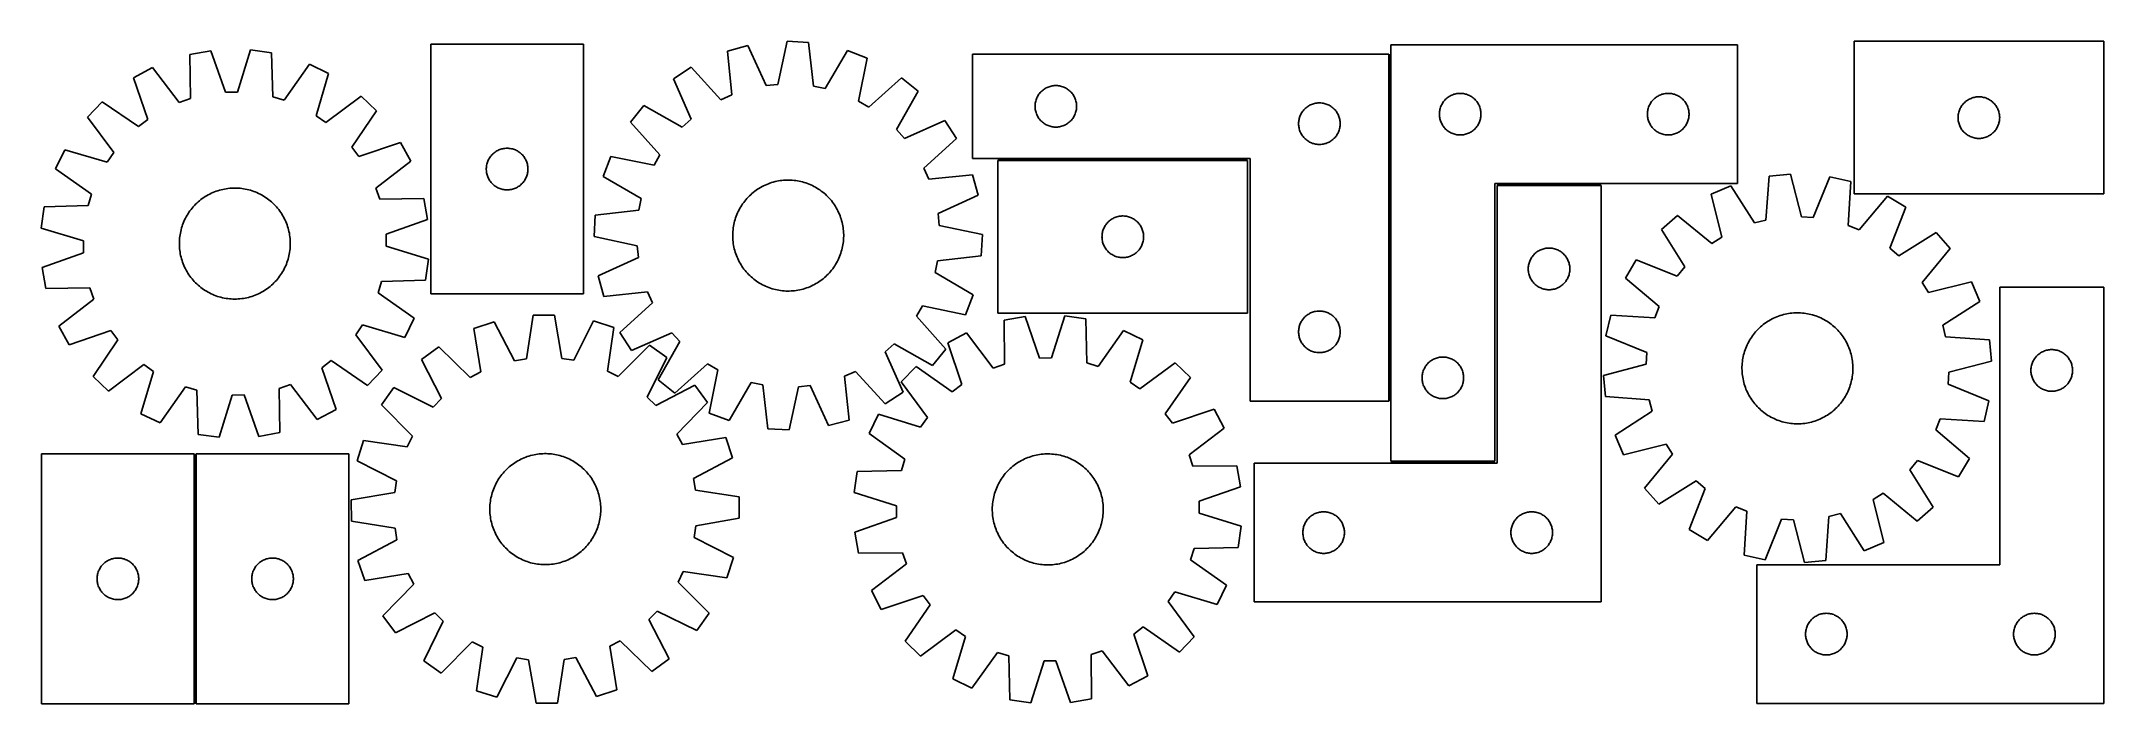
# Model space of a CAD drawing. Header units: millimetres. Extents: x 7 to 1493, y 7 to 484.
import ezdxf

# ---------------------------------------------------------------- set-up
doc = ezdxf.new("R2010")
doc.units = ezdxf.units.MM
doc.layers.add('COMMON', color=5, linetype='CONTINUOUS', true_color=0x0000ff)
doc.layers.add('CUT', color=7, linetype='CONTINUOUS', true_color=0x000000)

msp = doc.modelspace()

# ---------------------------------------------------------------- linework, layer by layer
at = {"layer": 'COMMON'}
for p, q in [((978.724966, 224.512731), (978.724966, 474.512731)), ((876.23288, 398.762731), (696.23288, 398.762731)), ((1131.033386, 380.625755), (1056.033386, 380.625755)), ((117.523156, 6.546901), (117.523156, 186.546901)), ((1054.474966, 180.625755), (979.474966, 180.625755))]:
    msp.add_line(p, q, dxfattribs=at)
at = {"layer": 'CUT'}
for p, q in [((128.763567, 477.043467), (113.623245, 474.304636)), ((139.403216, 447.114006), (128.763567, 477.043467)), ((157.295583, 477.66789), (147.975507, 447.30161)), ((172.54123, 475.594056), (157.295583, 477.66789)), ((287.370811, 481.803249), (287.370811, 301.803249)), ((397.370811, 481.803249), (287.370811, 481.803249)), ((397.370811, 301.803249), (397.370811, 481.803249)), ((516.003759, 480.852794), (501.149932, 476.841015)), ((501.149932, 476.841015), (504.358784, 445.239148)), ((529.140988, 451.932421), (516.003759, 480.852794)), ((544.380274, 483.892409), (537.666559, 452.845657)), ((559.74681, 483.117752), (544.380274, 483.892409)), ((563.30417, 451.553216), (559.74681, 483.117752)), ((587.673772, 477.239772), (571.694676, 449.787208)), ((602.048835, 471.754509), (587.673772, 477.239772)), ((979.474966, 481.375755), (979.474966, 181.375755)), ((1229.474966, 481.375755), (979.474966, 481.375755)), ((1229.474966, 381.375755), (1229.474966, 481.375755)), ((1493.402928, 483.874791), (1313.402928, 483.874791)), ((1313.402928, 483.874791), (1313.402928, 373.874791)), ((1493.402928, 373.874791), (1493.402928, 483.874791)), ((86.680643, 464.893896), (73.127687, 457.610496)), ((106.048263, 439.717119), (86.680643, 464.893896)), ((113.623245, 474.304636), (114.143023, 442.544526)), ((173.411425, 443.841615), (172.54123, 475.594056)), ((199.869747, 467.37104), (181.622132, 441.371054)), ((213.728369, 460.687543), (199.869747, 467.37104)), ((475.101556, 465.181345), (462.214435, 456.775831)), ((496.532689, 441.736062), (475.101556, 465.181345)), ((595.678107, 440.635567), (602.048835, 471.754509)), ((977.974965, 474.512731), (677.974965, 474.512731)), ((677.974965, 474.512731), (677.974965, 399.512731)), ((977.974965, 224.512731), (977.974965, 474.512731)), ((73.127687, 457.610496), (83.436438, 427.565457)), ((147.975507, 447.30161), (139.403216, 447.114006)), ((204.74393, 430.220272), (213.728369, 460.687543)), ((462.214435, 456.775831), (475.031749, 427.712259)), ((537.666559, 452.845657), (529.140988, 451.932421)), ((571.694676, 449.787208), (563.30417, 451.553216)), ((626.792558, 457.534312), (603.112226, 436.363185)), ((623.093811, 420.248168), (638.769015, 447.875378)), ((638.769015, 447.875378), (626.792558, 457.534312)), ((725.74954, 445.704047), (726.213168, 446.321873)), ((726.213168, 446.321873), (726.707986, 446.915013)), ((726.707986, 446.915013), (727.232682, 447.481893)), ((727.232682, 447.481893), (727.785865, 448.021011)), ((727.785865, 448.021011), (728.366067, 448.530938)), ((728.366067, 448.530938), (728.971751, 449.01032)), ((728.971751, 449.01032), (729.601309, 449.457886)), ((729.601309, 449.457886), (730.253073, 449.87245)), ((730.253073, 449.87245), (730.925314, 450.252913)), ((730.925314, 450.252913), (731.616249, 450.598265)), ((731.616249, 450.598265), (732.324046, 450.90759)), ((732.324046, 450.90759), (733.046829, 451.180069)), ((733.046829, 451.180069), (733.78268, 451.414979)), ((733.78268, 451.414979), (734.529649, 451.611696)), ((734.529649, 451.611696), (735.285754, 451.7697)), ((735.285754, 451.7697), (736.04899, 451.888571)), ((736.04899, 451.888571), (736.817333, 451.967994)), ((736.817333, 451.967994), (737.588746, 452.007758)), ((737.588746, 452.007758), (738.361184, 452.007758)), ((738.361184, 452.007758), (739.132597, 451.967994)), ((739.132597, 451.967994), (739.90094, 451.888571)), ((739.90094, 451.888571), (740.664176, 451.7697)), ((740.664176, 451.7697), (741.420281, 451.611696)), ((741.420281, 451.611696), (742.167249, 451.414979)), ((742.167249, 451.414979), (742.903101, 451.180069)), ((742.903101, 451.180069), (743.625883, 450.90759)), ((743.625883, 450.90759), (744.333681, 450.598265)), ((744.333681, 450.598265), (745.024616, 450.252913)), ((745.024616, 450.252913), (745.696857, 449.87245)), ((745.696857, 449.87245), (746.348621, 449.457886)), ((746.348621, 449.457886), (746.978179, 449.01032)), ((746.978179, 449.01032), (747.583863, 448.530938)), ((747.583863, 448.530938), (748.164065, 448.021011)), ((748.164065, 448.021011), (748.717248, 447.481893)), ((748.717248, 447.481893), (749.241944, 446.915013)), ((749.241944, 446.915013), (749.736762, 446.321873)), ((749.736762, 446.321873), (750.20039, 445.704047)), ((1026.406685, 446.058591), (1027.166607, 446.197074)), ((1027.166607, 446.197074), (1027.932651, 446.296253)), ((1027.932651, 446.296253), (1028.702785, 446.355867)), ((1028.702785, 446.355867), (1029.474966, 446.375755)), ((1029.474966, 446.375755), (1030.247147, 446.355867)), ((1030.247147, 446.355867), (1031.017281, 446.296253)), ((1031.017281, 446.296253), (1031.783325, 446.197074)), ((1031.783325, 446.197074), (1032.543247, 446.058591)), ((1176.406685, 446.058591), (1177.166607, 446.197074)), ((1177.166607, 446.197074), (1177.932651, 446.296253)), ((1177.932651, 446.296253), (1178.702785, 446.355867)), ((1178.702785, 446.355867), (1179.474966, 446.375755)), ((1179.474966, 446.375755), (1180.247147, 446.355867)), ((1180.247147, 446.355867), (1181.017281, 446.296253)), ((1181.017281, 446.296253), (1181.783325, 446.197074)), ((1181.783325, 446.197074), (1182.543247, 446.058591)), ((50.411828, 440.334629), (39.772895, 429.21961)), ((76.61158, 422.375015), (50.411828, 440.334629)), ((114.143023, 442.544526), (106.048263, 439.717119)), ((181.622132, 441.371054), (173.411425, 443.841615)), ((237.178282, 444.422014), (211.789331, 425.333381)), ((230.333687, 407.583329), (248.293301, 433.783081)), ((248.293301, 433.783081), (237.178282, 444.422014)), ((441.043993, 437.637435), (431.385059, 425.660977)), ((468.671203, 421.962231), (441.043993, 437.637435)), ((504.358784, 445.239148), (496.532689, 441.736062)), ((603.112226, 436.363185), (595.678107, 440.635567)), ((722.974965, 437.012731), (722.994854, 437.784912)), ((722.994854, 436.24055), (722.974965, 437.012731)), ((722.994854, 437.784912), (723.054467, 438.555046)), ((723.054467, 435.470416), (722.994854, 436.24055)), ((723.054467, 438.555046), (723.153646, 439.32109)), ((723.153646, 434.704372), (723.054467, 435.470416)), ((723.153646, 439.32109), (723.29213, 440.081012)), ((723.29213, 433.94445), (723.153646, 434.704372)), ((723.29213, 440.081012), (723.469549, 440.832798)), ((723.469549, 433.192664), (723.29213, 433.94445)), ((723.469549, 440.832798), (723.685434, 441.574453)), ((723.685434, 432.451008), (723.469549, 433.192664)), ((723.685434, 441.574453), (723.939213, 442.304012)), ((723.939213, 431.72145), (723.685434, 432.451008)), ((723.939213, 442.304012), (724.230211, 443.019539)), ((724.230211, 431.005922), (723.939213, 431.72145)), ((724.230211, 443.019539), (724.557659, 443.719138)), ((724.557659, 443.719138), (724.920686, 444.400952)), ((724.920686, 444.400952), (725.318331, 445.063174)), ((725.318331, 445.063174), (725.74954, 445.704047)), ((750.20039, 445.704047), (750.631598, 445.063174)), ((750.631598, 445.063174), (751.029244, 444.400952)), ((751.029244, 444.400952), (751.392271, 443.719138)), ((751.392271, 443.719138), (751.719718, 443.019539)), ((751.719718, 443.019539), (752.010717, 442.304012)), ((752.010717, 431.72145), (751.719718, 431.005922)), ((752.010717, 442.304012), (752.264496, 441.574453)), ((752.264496, 432.451008), (752.010717, 431.72145)), ((752.264496, 441.574453), (752.480381, 440.832798)), ((752.480381, 433.192664), (752.264496, 432.451008)), ((752.480381, 440.832798), (752.6578, 440.081012)), ((752.6578, 433.94445), (752.480381, 433.192664)), ((752.6578, 440.081012), (752.796283, 439.32109)), ((752.796283, 434.704372), (752.6578, 433.94445)), ((752.796283, 439.32109), (752.895463, 438.555046)), ((752.895463, 435.470416), (752.796283, 434.704372)), ((752.895463, 438.555046), (752.955076, 437.784912)), ((752.955076, 436.24055), (752.895463, 435.470416)), ((752.955076, 437.784912), (752.974965, 437.012731)), ((752.974965, 437.012731), (752.955076, 436.24055)), ((914.230211, 430.519539), (914.557659, 431.219138)), ((914.557659, 431.219138), (914.920686, 431.900952)), ((914.920686, 431.900952), (915.318331, 432.563174)), ((915.318331, 432.563174), (915.74954, 433.204047)), ((915.74954, 433.204047), (916.213168, 433.821873)), ((916.213168, 433.821873), (916.707986, 434.415013)), ((916.707986, 434.415013), (917.232682, 434.981893)), ((917.232682, 434.981893), (917.785865, 435.521011)), ((917.785865, 435.521011), (918.366067, 436.030938)), ((918.366067, 436.030938), (918.971751, 436.51032)), ((918.971751, 436.51032), (919.601309, 436.957886)), ((919.601309, 436.957886), (920.253073, 437.37245)), ((920.253073, 437.37245), (920.925314, 437.752913)), ((920.925314, 437.752913), (921.616249, 438.098265)), ((921.616249, 438.098265), (922.324046, 438.40759)), ((922.324046, 438.40759), (923.046829, 438.680069)), ((923.046829, 438.680069), (923.78268, 438.914979)), ((923.78268, 438.914979), (924.529649, 439.111696)), ((924.529649, 439.111696), (925.285754, 439.2697)), ((925.285754, 439.2697), (926.04899, 439.388571)), ((926.04899, 439.388571), (926.817333, 439.467994)), ((926.817333, 439.467994), (927.588746, 439.507758)), ((927.588746, 439.507758), (928.361184, 439.507758)), ((928.361184, 439.507758), (929.132597, 439.467994)), ((929.132597, 439.467994), (929.90094, 439.388571)), ((929.90094, 439.388571), (930.664176, 439.2697)), ((930.664176, 439.2697), (931.420281, 439.111696)), ((931.420281, 439.111696), (932.167249, 438.914979)), ((932.167249, 438.914979), (932.903101, 438.680069)), ((932.903101, 438.680069), (933.625883, 438.40759)), ((933.625883, 438.40759), (934.333681, 438.098265)), ((934.333681, 438.098265), (935.024616, 437.752913)), ((935.024616, 437.752913), (935.696857, 437.37245)), ((935.696857, 437.37245), (936.348621, 436.957886)), ((936.348621, 436.957886), (936.978179, 436.51032)), ((936.978179, 436.51032), (937.583863, 436.030938)), ((937.583863, 436.030938), (938.164065, 435.521011)), ((938.164065, 435.521011), (938.717248, 434.981893)), ((938.717248, 434.981893), (939.241944, 434.415013)), ((939.241944, 434.415013), (939.736762, 433.821873)), ((939.736762, 433.821873), (940.20039, 433.204047)), ((940.20039, 433.204047), (940.631598, 432.563174)), ((940.631598, 432.563174), (941.029244, 431.900952)), ((941.029244, 431.900952), (941.392271, 431.219138)), ((941.392271, 431.219138), (941.719718, 430.519539)), ((1014.479939, 431.761974), (1014.519703, 432.533387)), ((1014.479939, 430.989537), (1014.479939, 431.761974)), ((1014.519703, 432.533387), (1014.599126, 433.301731)), ((1014.599126, 433.301731), (1014.717997, 434.064967)), ((1014.717997, 434.064967), (1014.876, 434.821071)), ((1014.876, 434.821071), (1015.072718, 435.56804)), ((1015.072718, 435.56804), (1015.307627, 436.303891)), ((1015.307627, 436.303891), (1015.580106, 437.026674)), ((1015.580106, 437.026674), (1015.889432, 437.734471)), ((1015.889432, 437.734471), (1016.234784, 438.425406)), ((1016.234784, 438.425406), (1016.615246, 439.097647)), ((1016.615246, 439.097647), (1017.029811, 439.749411)), ((1017.029811, 439.749411), (1017.477377, 440.378969)), ((1017.477377, 440.378969), (1017.956759, 440.984653)), ((1017.956759, 440.984653), (1018.466685, 441.564855)), ((1018.466685, 441.564855), (1019.005804, 442.118038)), ((1019.005804, 442.118038), (1019.572684, 442.642734)), ((1019.572684, 442.642734), (1020.165824, 443.137552)), ((1020.165824, 443.137552), (1020.783649, 443.60118)), ((1020.783649, 443.60118), (1021.424523, 444.032389)), ((1021.424523, 444.032389), (1022.086745, 444.430034)), ((1022.086745, 444.430034), (1022.768559, 444.793062)), ((1022.768559, 444.793062), (1023.468157, 445.120509)), ((1023.468157, 445.120509), (1024.183685, 445.411508)), ((1024.183685, 445.411508), (1024.913243, 445.665286)), ((1024.913243, 445.665286), (1025.654899, 445.881171)), ((1025.654899, 445.881171), (1026.406685, 446.058591)), ((1032.543247, 446.058591), (1033.295033, 445.881171)), ((1033.295033, 445.881171), (1034.036688, 445.665286)), ((1034.036688, 445.665286), (1034.766247, 445.411508)), ((1034.766247, 445.411508), (1035.481774, 445.120509)), ((1035.481774, 445.120509), (1036.181373, 444.793062)), ((1036.181373, 444.793062), (1036.863187, 444.430034)), ((1036.863187, 444.430034), (1037.525409, 444.032389)), ((1037.525409, 444.032389), (1038.166282, 443.60118)), ((1038.166282, 443.60118), (1038.784108, 443.137552)), ((1038.784108, 443.137552), (1039.377248, 442.642734)), ((1039.377248, 442.642734), (1039.944128, 442.118038)), ((1039.944128, 442.118038), (1040.483246, 441.564855)), ((1040.483246, 441.564855), (1040.993173, 440.984653)), ((1040.993173, 440.984653), (1041.472555, 440.378969)), ((1041.472555, 440.378969), (1041.920121, 439.749411)), ((1041.920121, 439.749411), (1042.334685, 439.097647)), ((1042.334685, 439.097647), (1042.715148, 438.425406)), ((1042.715148, 438.425406), (1043.0605, 437.734471)), ((1043.0605, 437.734471), (1043.369825, 437.026674)), ((1043.369825, 437.026674), (1043.642304, 436.303891)), ((1043.642304, 436.303891), (1043.877214, 435.56804)), ((1043.877214, 435.56804), (1044.073931, 434.821071)), ((1044.073931, 434.821071), (1044.231935, 434.064967)), ((1044.231935, 434.064967), (1044.350806, 433.301731)), ((1044.350806, 433.301731), (1044.430229, 432.533387)), ((1044.430229, 432.533387), (1044.469993, 431.761974)), ((1044.469993, 431.761974), (1044.469993, 430.989537)), ((1164.479939, 431.761974), (1164.519703, 432.533387)), ((1164.479939, 430.989537), (1164.479939, 431.761974)), ((1164.519703, 432.533387), (1164.599126, 433.301731)), ((1164.599126, 433.301731), (1164.717997, 434.064967)), ((1164.717997, 434.064967), (1164.876, 434.821071)), ((1164.876, 434.821071), (1165.072718, 435.56804)), ((1165.072718, 435.56804), (1165.307627, 436.303891)), ((1165.307627, 436.303891), (1165.580106, 437.026674)), ((1165.580106, 437.026674), (1165.889432, 437.734471)), ((1165.889432, 437.734471), (1166.234784, 438.425406)), ((1166.234784, 438.425406), (1166.615246, 439.097647)), ((1166.615246, 439.097647), (1167.029811, 439.749411)), ((1167.029811, 439.749411), (1167.477377, 440.378969)), ((1167.477377, 440.378969), (1167.956759, 440.984653)), ((1167.956759, 440.984653), (1168.466685, 441.564855)), ((1168.466685, 441.564855), (1169.005804, 442.118038)), ((1169.005804, 442.118038), (1169.572684, 442.642734)), ((1169.572684, 442.642734), (1170.165824, 443.137552)), ((1170.165824, 443.137552), (1170.783649, 443.60118)), ((1170.783649, 443.60118), (1171.424523, 444.032389)), ((1171.424523, 444.032389), (1172.086745, 444.430034)), ((1172.086745, 444.430034), (1172.768559, 444.793062)), ((1172.768559, 444.793062), (1173.468157, 445.120509)), ((1173.468157, 445.120509), (1174.183685, 445.411508)), ((1174.183685, 445.411508), (1174.913243, 445.665286)), ((1174.913243, 445.665286), (1175.654899, 445.881171)), ((1175.654899, 445.881171), (1176.406685, 446.058591)), ((1182.543247, 446.058591), (1183.295033, 445.881171)), ((1183.295033, 445.881171), (1184.036688, 445.665286)), ((1184.036688, 445.665286), (1184.766247, 445.411508)), ((1184.766247, 445.411508), (1185.481774, 445.120509)), ((1185.481774, 445.120509), (1186.181373, 444.793062)), ((1186.181373, 444.793062), (1186.863187, 444.430034)), ((1186.863187, 444.430034), (1187.525409, 444.032389)), ((1187.525409, 444.032389), (1188.166282, 443.60118)), ((1188.166282, 443.60118), (1188.784108, 443.137552)), ((1188.784108, 443.137552), (1189.377248, 442.642734)), ((1189.377248, 442.642734), (1189.944128, 442.118038)), ((1189.944128, 442.118038), (1190.483246, 441.564855)), ((1190.483246, 441.564855), (1190.993173, 440.984653)), ((1190.993173, 440.984653), (1191.472555, 440.378969)), ((1191.472555, 440.378969), (1191.920121, 439.749411)), ((1191.920121, 439.749411), (1192.334685, 439.097647)), ((1192.334685, 439.097647), (1192.715148, 438.425406)), ((1192.715148, 438.425406), (1193.0605, 437.734471)), ((1193.0605, 437.734471), (1193.369825, 437.026674)), ((1193.369825, 437.026674), (1193.642304, 436.303891)), ((1193.642304, 436.303891), (1193.877214, 435.56804)), ((1193.877214, 435.56804), (1194.073931, 434.821071)), ((1194.073931, 434.821071), (1194.231935, 434.064967)), ((1194.231935, 434.064967), (1194.350806, 433.301731)), ((1194.350806, 433.301731), (1194.430229, 432.533387)), ((1194.430229, 432.533387), (1194.469993, 431.761974)), ((1194.469993, 431.761974), (1194.469993, 430.989537)), ((1388.58161, 431.183149), (1388.720093, 431.943072)), ((1388.720093, 431.943072), (1388.897513, 432.694858)), ((1388.897513, 432.694858), (1389.113398, 433.436513)), ((1389.113398, 433.436513), (1389.367176, 434.166072)), ((1389.367176, 434.166072), (1389.658175, 434.881599)), ((1389.658175, 434.881599), (1389.985622, 435.581198)), ((1389.985622, 435.581198), (1390.34865, 436.263012)), ((1390.34865, 436.263012), (1390.746295, 436.925234)), ((1390.746295, 436.925234), (1391.177503, 437.566107)), ((1391.177503, 437.566107), (1391.641131, 438.183933)), ((1391.641131, 438.183933), (1392.135949, 438.777073)), ((1392.135949, 438.777073), (1392.660646, 439.343953)), ((1392.660646, 439.343953), (1393.213828, 439.883071)), ((1393.213828, 439.883071), (1393.794031, 440.392997)), ((1393.794031, 440.392997), (1394.399714, 440.872379)), ((1394.399714, 440.872379), (1395.029273, 441.319946)), ((1395.029273, 441.319946), (1395.681036, 441.73451)), ((1395.681036, 441.73451), (1396.353277, 442.114973)), ((1396.353277, 442.114973), (1397.044213, 442.460325)), ((1397.044213, 442.460325), (1397.75201, 442.76965)), ((1397.75201, 442.76965), (1398.474793, 443.042129)), ((1398.474793, 443.042129), (1399.210644, 443.277039)), ((1399.210644, 443.277039), (1399.957612, 443.473756)), ((1399.957612, 443.473756), (1400.713717, 443.63176)), ((1400.713717, 443.63176), (1401.476953, 443.750631)), ((1401.476953, 443.750631), (1402.245296, 443.830054)), ((1402.245296, 443.830054), (1403.01671, 443.869818)), ((1403.01671, 443.869818), (1403.789147, 443.869818)), ((1403.789147, 443.869818), (1404.56056, 443.830054)), ((1404.56056, 443.830054), (1405.328904, 443.750631)), ((1405.328904, 443.750631), (1406.09214, 443.63176)), ((1406.09214, 443.63176), (1406.848245, 443.473756)), ((1406.848245, 443.473756), (1407.595213, 443.277039)), ((1407.595213, 443.277039), (1408.331064, 443.042129)), ((1408.331064, 443.042129), (1409.053847, 442.76965)), ((1409.053847, 442.76965), (1409.761644, 442.460325)), ((1409.761644, 442.460325), (1410.45258, 442.114973)), ((1410.45258, 442.114973), (1411.12482, 441.73451)), ((1411.12482, 441.73451), (1411.776584, 441.319946)), ((1411.776584, 441.319946), (1412.406143, 440.872379)), ((1412.406143, 440.872379), (1413.011826, 440.392997)), ((1413.011826, 440.392997), (1413.592028, 439.883071)), ((1413.592028, 439.883071), (1414.145211, 439.343953)), ((1414.145211, 439.343953), (1414.669907, 438.777073)), ((1414.669907, 438.777073), (1415.164726, 438.183933)), ((1415.164726, 438.183933), (1415.628353, 437.566107)), ((1415.628353, 437.566107), (1416.059562, 436.925234)), ((1416.059562, 436.925234), (1416.457207, 436.263012)), ((1416.457207, 436.263012), (1416.820235, 435.581198)), ((1416.820235, 435.581198), (1417.147682, 434.881599)), ((1417.147682, 434.881599), (1417.438681, 434.166072)), ((1417.438681, 434.166072), (1417.692459, 433.436513)), ((1417.692459, 433.436513), (1417.908344, 432.694858)), ((1417.908344, 432.694858), (1418.085764, 431.943072)), ((1418.085764, 431.943072), (1418.224247, 431.183149)), ((39.772895, 429.21961), (58.861528, 403.830659)), ((83.436438, 427.565457), (76.61158, 422.375015)), ((211.789331, 425.333381), (204.74393, 430.220272)), ((431.385059, 425.660977), (452.556187, 401.980645)), ((475.031749, 427.712259), (468.671203, 421.962231)), ((628.84384, 413.887623), (623.093811, 420.248168)), ((657.907412, 426.704936), (628.84384, 413.887623)), ((666.312925, 413.817815), (657.907412, 426.704936)), ((724.557659, 430.306324), (724.230211, 431.005922)), ((724.920686, 429.62451), (724.557659, 430.306324)), ((725.318331, 428.962288), (724.920686, 429.62451)), ((725.74954, 428.321414), (725.318331, 428.962288)), ((726.213168, 427.703589), (725.74954, 428.321414)), ((726.707986, 427.110449), (726.213168, 427.703589)), ((727.232682, 426.543569), (726.707986, 427.110449)), ((727.785865, 426.00445), (727.232682, 426.543569)), ((728.366067, 425.494524), (727.785865, 426.00445)), ((728.971751, 425.015142), (728.366067, 425.494524)), ((729.601309, 424.567576), (728.971751, 425.015142)), ((730.253073, 424.153011), (729.601309, 424.567576)), ((730.925314, 423.772549), (730.253073, 424.153011)), ((731.616249, 423.427197), (730.925314, 423.772549)), ((732.324046, 423.117871), (731.616249, 423.427197)), ((733.046829, 422.845392), (732.324046, 423.117871)), ((733.78268, 422.610483), (733.046829, 422.845392)), ((734.529649, 422.413765), (733.78268, 422.610483)), ((735.285754, 422.255762), (734.529649, 422.413765)), ((736.04899, 422.136891), (735.285754, 422.255762)), ((736.817333, 422.057468), (736.04899, 422.136891)), ((737.588746, 422.017704), (736.817333, 422.057468)), ((738.361184, 422.017704), (737.588746, 422.017704)), ((739.132597, 422.057468), (738.361184, 422.017704)), ((739.90094, 422.136891), (739.132597, 422.057468)), ((740.664176, 422.255762), (739.90094, 422.136891)), ((741.420281, 422.413765), (740.664176, 422.255762)), ((742.167249, 422.610483), (741.420281, 422.413765)), ((742.903101, 422.845392), (742.167249, 422.610483)), ((743.625883, 423.117871), (742.903101, 422.845392)), ((744.333681, 423.427197), (743.625883, 423.117871)), ((745.024616, 423.772549), (744.333681, 423.427197)), ((745.696857, 424.153011), (745.024616, 423.772549)), ((746.348621, 424.567576), (745.696857, 424.153011)), ((746.978179, 425.015142), (746.348621, 424.567576)), ((747.583863, 425.494524), (746.978179, 425.015142)), ((748.164065, 426.00445), (747.583863, 425.494524)), ((748.717248, 426.543569), (748.164065, 426.00445)), ((749.241944, 427.110449), (748.717248, 426.543569)), ((749.736762, 427.703589), (749.241944, 427.110449)), ((750.20039, 428.321414), (749.736762, 427.703589)), ((750.631598, 428.962288), (750.20039, 428.321414)), ((751.029244, 429.62451), (750.631598, 428.962288)), ((751.392271, 430.306324), (751.029244, 429.62451)), ((751.719718, 431.005922), (751.392271, 430.306324)), ((912.974965, 424.512731), (912.994854, 425.284912)), ((912.994854, 423.74055), (912.974965, 424.512731)), ((912.994854, 425.284912), (913.054467, 426.055046)), ((913.054467, 422.970416), (912.994854, 423.74055)), ((913.054467, 426.055046), (913.153646, 426.82109)), ((913.153646, 422.204372), (913.054467, 422.970416)), ((913.153646, 426.82109), (913.29213, 427.581012)), ((913.29213, 421.44445), (913.153646, 422.204372)), ((913.29213, 427.581012), (913.469549, 428.332798)), ((913.469549, 420.692664), (913.29213, 421.44445)), ((913.469549, 428.332798), (913.685434, 429.074453)), ((913.685434, 419.951008), (913.469549, 420.692664)), ((913.685434, 429.074453), (913.939213, 429.804012)), ((913.939213, 419.22145), (913.685434, 419.951008)), ((913.939213, 429.804012), (914.230211, 430.519539)), ((914.230211, 418.505922), (913.939213, 419.22145)), ((914.557659, 417.806324), (914.230211, 418.505922)), ((914.920686, 417.12451), (914.557659, 417.806324)), ((915.318331, 416.462288), (914.920686, 417.12451)), ((915.74954, 415.821414), (915.318331, 416.462288)), ((940.631598, 416.462288), (940.20039, 415.821414)), ((941.029244, 417.12451), (940.631598, 416.462288)), ((941.392271, 417.806324), (941.029244, 417.12451)), ((941.719718, 418.505922), (941.392271, 417.806324)), ((941.719718, 430.519539), (942.010717, 429.804012)), ((942.010717, 419.22145), (941.719718, 418.505922)), ((942.010717, 429.804012), (942.264496, 429.074453)), ((942.264496, 419.951008), (942.010717, 419.22145)), ((942.264496, 429.074453), (942.480381, 428.332798)), ((942.480381, 420.692664), (942.264496, 419.951008)), ((942.480381, 428.332798), (942.6578, 427.581012)), ((942.6578, 421.44445), (942.480381, 420.692664)), ((942.6578, 427.581012), (942.796283, 426.82109)), ((942.796283, 422.204372), (942.6578, 421.44445)), ((942.796283, 426.82109), (942.895463, 426.055046)), ((942.895463, 422.970416), (942.796283, 422.204372)), ((942.895463, 426.055046), (942.955076, 425.284912)), ((942.955076, 423.74055), (942.895463, 422.970416)), ((942.955076, 425.284912), (942.974965, 424.512731)), ((942.974965, 424.512731), (942.955076, 423.74055)), ((1014.519703, 430.218123), (1014.479939, 430.989537)), ((1014.599126, 429.44978), (1014.519703, 430.218123)), ((1014.717997, 428.686544), (1014.599126, 429.44978)), ((1014.876, 427.930439), (1014.717997, 428.686544)), ((1015.072718, 427.183471), (1014.876, 427.930439)), ((1015.307627, 426.44762), (1015.072718, 427.183471)), ((1015.580106, 425.724837), (1015.307627, 426.44762)), ((1015.889432, 425.017039), (1015.580106, 425.724837)), ((1016.234784, 424.326104), (1015.889432, 425.017039)), ((1016.615246, 423.653863), (1016.234784, 424.326104)), ((1017.029811, 423.002099), (1016.615246, 423.653863)), ((1017.477377, 422.372541), (1017.029811, 423.002099)), ((1017.956759, 421.766858), (1017.477377, 422.372541)), ((1018.466685, 421.186655), (1017.956759, 421.766858)), ((1019.005804, 420.633472), (1018.466685, 421.186655)), ((1019.572684, 420.108776), (1019.005804, 420.633472)), ((1020.165824, 419.613958), (1019.572684, 420.108776)), ((1020.783649, 419.15033), (1020.165824, 419.613958)), ((1021.424523, 418.719122), (1020.783649, 419.15033)), ((1022.086745, 418.321477), (1021.424523, 418.719122)), ((1022.768559, 417.958449), (1022.086745, 418.321477)), ((1023.468157, 417.631002), (1022.768559, 417.958449)), ((1024.183685, 417.340003), (1023.468157, 417.631002)), ((1024.913243, 417.086225), (1024.183685, 417.340003)), ((1025.654899, 416.870339), (1024.913243, 417.086225)), ((1026.406685, 416.69292), (1025.654899, 416.870339)), ((1027.166607, 416.554437), (1026.406685, 416.69292)), ((1027.932651, 416.455257), (1027.166607, 416.554437)), ((1028.702785, 416.395644), (1027.932651, 416.455257)), ((1029.474966, 416.375755), (1028.702785, 416.395644)), ((1030.247147, 416.395644), (1029.474966, 416.375755)), ((1031.017281, 416.455257), (1030.247147, 416.395644)), ((1031.783325, 416.554437), (1031.017281, 416.455257)), ((1032.543247, 416.69292), (1031.783325, 416.554437)), ((1033.295033, 416.870339), (1032.543247, 416.69292)), ((1034.036688, 417.086225), (1033.295033, 416.870339)), ((1034.766247, 417.340003), (1034.036688, 417.086225)), ((1035.481774, 417.631002), (1034.766247, 417.340003)), ((1036.181373, 417.958449), (1035.481774, 417.631002)), ((1036.863187, 418.321477), (1036.181373, 417.958449)), ((1037.525409, 418.719122), (1036.863187, 418.321477)), ((1038.166282, 419.15033), (1037.525409, 418.719122)), ((1038.784108, 419.613958), (1038.166282, 419.15033)), ((1039.377248, 420.108776), (1038.784108, 419.613958)), ((1039.944128, 420.633472), (1039.377248, 420.108776)), ((1040.483246, 421.186655), (1039.944128, 420.633472)), ((1040.993173, 421.766858), (1040.483246, 421.186655)), ((1041.472555, 422.372541), (1040.993173, 421.766858)), ((1041.920121, 423.002099), (1041.472555, 422.372541)), ((1042.334685, 423.653863), (1041.920121, 423.002099)), ((1042.715148, 424.326104), (1042.334685, 423.653863)), ((1043.0605, 425.017039), (1042.715148, 424.326104)), ((1043.369825, 425.724837), (1043.0605, 425.017039)), ((1043.642304, 426.44762), (1043.369825, 425.724837)), ((1043.877214, 427.183471), (1043.642304, 426.44762)), ((1044.073931, 427.930439), (1043.877214, 427.183471)), ((1044.231935, 428.686544), (1044.073931, 427.930439)), ((1044.350806, 429.44978), (1044.231935, 428.686544)), ((1044.430229, 430.218123), (1044.350806, 429.44978)), ((1044.469993, 430.989537), (1044.430229, 430.218123)), ((1164.519703, 430.218123), (1164.479939, 430.989537)), ((1164.599126, 429.44978), (1164.519703, 430.218123)), ((1164.717997, 428.686544), (1164.599126, 429.44978)), ((1164.876, 427.930439), (1164.717997, 428.686544)), ((1165.072718, 427.183471), (1164.876, 427.930439)), ((1165.307627, 426.44762), (1165.072718, 427.183471)), ((1165.580106, 425.724837), (1165.307627, 426.44762)), ((1165.889432, 425.017039), (1165.580106, 425.724837)), ((1166.234784, 424.326104), (1165.889432, 425.017039)), ((1166.615246, 423.653863), (1166.234784, 424.326104)), ((1167.029811, 423.002099), (1166.615246, 423.653863)), ((1167.477377, 422.372541), (1167.029811, 423.002099)), ((1167.956759, 421.766858), (1167.477377, 422.372541)), ((1168.466685, 421.186655), (1167.956759, 421.766858)), ((1169.005804, 420.633472), (1168.466685, 421.186655)), ((1169.572684, 420.108776), (1169.005804, 420.633472)), ((1170.165824, 419.613958), (1169.572684, 420.108776)), ((1170.783649, 419.15033), (1170.165824, 419.613958)), ((1171.424523, 418.719122), (1170.783649, 419.15033)), ((1172.086745, 418.321477), (1171.424523, 418.719122)), ((1172.768559, 417.958449), (1172.086745, 418.321477)), ((1173.468157, 417.631002), (1172.768559, 417.958449)), ((1174.183685, 417.340003), (1173.468157, 417.631002)), ((1174.913243, 417.086225), (1174.183685, 417.340003)), ((1175.654899, 416.870339), (1174.913243, 417.086225)), ((1176.406685, 416.69292), (1175.654899, 416.870339)), ((1177.166607, 416.554437), (1176.406685, 416.69292)), ((1177.932651, 416.455257), (1177.166607, 416.554437)), ((1178.702785, 416.395644), (1177.932651, 416.455257)), ((1179.474966, 416.375755), (1178.702785, 416.395644)), ((1180.247147, 416.395644), (1179.474966, 416.375755)), ((1181.017281, 416.455257), (1180.247147, 416.395644)), ((1181.783325, 416.554437), (1181.017281, 416.455257)), ((1182.543247, 416.69292), (1181.783325, 416.554437)), ((1183.295033, 416.870339), (1182.543247, 416.69292)), ((1184.036688, 417.086225), (1183.295033, 416.870339)), ((1184.766247, 417.340003), (1184.036688, 417.086225)), ((1185.481774, 417.631002), (1184.766247, 417.340003)), ((1186.181373, 417.958449), (1185.481774, 417.631002)), ((1186.863187, 418.321477), (1186.181373, 417.958449)), ((1187.525409, 418.719122), (1186.863187, 418.321477)), ((1188.166282, 419.15033), (1187.525409, 418.719122)), ((1188.784108, 419.613958), (1188.166282, 419.15033)), ((1189.377248, 420.108776), (1188.784108, 419.613958)), ((1189.944128, 420.633472), (1189.377248, 420.108776)), ((1190.483246, 421.186655), (1189.944128, 420.633472)), ((1190.993173, 421.766858), (1190.483246, 421.186655)), ((1191.472555, 422.372541), (1190.993173, 421.766858)), ((1191.920121, 423.002099), (1191.472555, 422.372541)), ((1192.334685, 423.653863), (1191.920121, 423.002099)), ((1192.715148, 424.326104), (1192.334685, 423.653863)), ((1193.0605, 425.017039), (1192.715148, 424.326104)), ((1193.369825, 425.724837), (1193.0605, 425.017039)), ((1193.642304, 426.44762), (1193.369825, 425.724837)), ((1193.877214, 427.183471), (1193.642304, 426.44762)), ((1194.073931, 427.930439), (1193.877214, 427.183471)), ((1194.231935, 428.686544), (1194.073931, 427.930439)), ((1194.350806, 429.44978), (1194.231935, 428.686544)), ((1194.430229, 430.218123), (1194.350806, 429.44978)), ((1194.469993, 430.989537), (1194.430229, 430.218123)), ((1388.402928, 428.874791), (1388.422817, 429.646972)), ((1388.422817, 428.102609), (1388.402928, 428.874791)), ((1388.422817, 429.646972), (1388.48243, 430.417106)), ((1388.48243, 427.332476), (1388.422817, 428.102609)), ((1388.48243, 430.417106), (1388.58161, 431.183149)), ((1388.58161, 426.566432), (1388.48243, 427.332476)), ((1388.720093, 425.80651), (1388.58161, 426.566432)), ((1388.897513, 425.054724), (1388.720093, 425.80651)), ((1389.113398, 424.313068), (1388.897513, 425.054724)), ((1389.367176, 423.583509), (1389.113398, 424.313068)), ((1389.658175, 422.867982), (1389.367176, 423.583509)), ((1389.985622, 422.168384), (1389.658175, 422.867982)), ((1390.34865, 421.48657), (1389.985622, 422.168384)), ((1390.746295, 420.824348), (1390.34865, 421.48657)), ((1391.177503, 420.183474), (1390.746295, 420.824348)), ((1391.641131, 419.565648), (1391.177503, 420.183474)), ((1392.135949, 418.972509), (1391.641131, 419.565648)), ((1392.660646, 418.405628), (1392.135949, 418.972509)), ((1393.213828, 417.86651), (1392.660646, 418.405628)), ((1393.794031, 417.356584), (1393.213828, 417.86651)), ((1394.399714, 416.877202), (1393.794031, 417.356584)), ((1395.029273, 416.429636), (1394.399714, 416.877202)), ((1395.681036, 416.015071), (1395.029273, 416.429636)), ((1411.776584, 416.429636), (1411.12482, 416.015071)), ((1412.406143, 416.877202), (1411.776584, 416.429636)), ((1413.011826, 417.356584), (1412.406143, 416.877202)), ((1413.592028, 417.86651), (1413.011826, 417.356584)), ((1414.145211, 418.405628), (1413.592028, 417.86651)), ((1414.669907, 418.972509), (1414.145211, 418.405628)), ((1415.164726, 419.565648), (1414.669907, 418.972509)), ((1415.628353, 420.183474), (1415.164726, 419.565648)), ((1416.059562, 420.824348), (1415.628353, 420.183474)), ((1416.457207, 421.48657), (1416.059562, 420.824348)), ((1416.820235, 422.168384), (1416.457207, 421.48657)), ((1417.147682, 422.867982), (1416.820235, 422.168384)), ((1417.438681, 423.583509), (1417.147682, 422.867982)), ((1417.692459, 424.313068), (1417.438681, 423.583509)), ((1417.908344, 425.054724), (1417.692459, 424.313068)), ((1418.085764, 425.80651), (1417.908344, 425.054724)), ((1418.224247, 426.566432), (1418.085764, 425.80651)), ((1418.224247, 431.183149), (1418.323427, 430.417106)), ((1418.323427, 427.332476), (1418.224247, 426.566432)), ((1418.323427, 430.417106), (1418.38304, 429.646972)), ((1418.38304, 428.102609), (1418.323427, 427.332476)), ((1418.38304, 429.646972), (1418.402928, 428.874791)), ((1418.402928, 428.874791), (1418.38304, 428.102609)), ((23.507366, 405.769698), (16.823869, 391.911075)), ((53.974637, 396.785259), (23.507366, 405.769698)), ((58.861528, 403.830659), (53.974637, 396.785259)), ((235.524128, 400.758471), (230.333687, 407.583329)), ((265.569168, 411.067222), (235.524128, 400.758471)), ((272.852568, 397.514266), (265.569168, 411.067222)), ((330.852604, 401.412146), (331.36253, 401.992349)), ((331.36253, 401.992349), (331.901648, 402.545532)), ((331.901648, 402.545532), (332.468529, 403.070228)), ((332.468529, 403.070228), (333.061669, 403.565046)), ((333.061669, 403.565046), (333.679494, 404.028674)), ((333.679494, 404.028674), (334.320368, 404.459882)), ((334.320368, 404.459882), (334.98259, 404.857527)), ((334.98259, 404.857527), (335.664404, 405.220555)), ((335.664404, 405.220555), (336.364002, 405.548002)), ((336.364002, 405.548002), (337.07953, 405.839001)), ((337.07953, 405.839001), (337.809088, 406.092779)), ((337.809088, 406.092779), (338.550744, 406.308665)), ((338.550744, 406.308665), (339.30253, 406.486084)), ((339.30253, 406.486084), (340.062452, 406.624567)), ((340.062452, 406.624567), (340.828496, 406.723747)), ((340.828496, 406.723747), (341.598629, 406.78336)), ((341.598629, 406.78336), (342.370811, 406.803249)), ((342.370811, 406.803249), (343.142992, 406.78336)), ((343.142992, 406.78336), (343.913126, 406.723747)), ((343.913126, 406.723747), (344.679169, 406.624567)), ((344.679169, 406.624567), (345.439092, 406.486084)), ((345.439092, 406.486084), (346.190878, 406.308665)), ((346.190878, 406.308665), (346.932533, 406.092779)), ((346.932533, 406.092779), (347.662092, 405.839001)), ((347.662092, 405.839001), (348.377619, 405.548002)), ((348.377619, 405.548002), (349.077218, 405.220555)), ((349.077218, 405.220555), (349.759032, 404.857527)), ((349.759032, 404.857527), (350.421254, 404.459882)), ((350.421254, 404.459882), (351.062127, 404.028674)), ((351.062127, 404.028674), (351.679953, 403.565046)), ((351.679953, 403.565046), (352.273093, 403.070228)), ((352.273093, 403.070228), (352.839973, 402.545532)), ((352.839973, 402.545532), (353.379091, 401.992349)), ((353.379091, 401.992349), (353.889018, 401.412146)), ((452.556187, 401.980645), (448.283805, 394.546526)), ((642.867643, 392.386682), (666.312925, 413.817815)), ((916.213168, 415.203589), (915.74954, 415.821414)), ((916.707986, 414.610449), (916.213168, 415.203589)), ((917.232682, 414.043569), (916.707986, 414.610449)), ((917.785865, 413.50445), (917.232682, 414.043569)), ((918.366067, 412.994524), (917.785865, 413.50445)), ((918.971751, 412.515142), (918.366067, 412.994524)), ((919.601309, 412.067576), (918.971751, 412.515142)), ((920.253073, 411.653011), (919.601309, 412.067576)), ((920.925314, 411.272549), (920.253073, 411.653011)), ((921.616249, 410.927197), (920.925314, 411.272549)), ((922.324046, 410.617871), (921.616249, 410.927197)), ((923.046829, 410.345392), (922.324046, 410.617871)), ((923.78268, 410.110483), (923.046829, 410.345392)), ((924.529649, 409.913765), (923.78268, 410.110483)), ((925.285754, 409.755762), (924.529649, 409.913765)), ((926.04899, 409.636891), (925.285754, 409.755762)), ((926.817333, 409.557468), (926.04899, 409.636891)), ((927.588746, 409.517704), (926.817333, 409.557468)), ((928.361184, 409.517704), (927.588746, 409.517704)), ((929.132597, 409.557468), (928.361184, 409.517704)), ((929.90094, 409.636891), (929.132597, 409.557468)), ((930.664176, 409.755762), (929.90094, 409.636891)), ((931.420281, 409.913765), (930.664176, 409.755762)), ((932.167249, 410.110483), (931.420281, 409.913765)), ((932.903101, 410.345392), (932.167249, 410.110483)), ((933.625883, 410.617871), (932.903101, 410.345392)), ((934.333681, 410.927197), (933.625883, 410.617871)), ((935.024616, 411.272549), (934.333681, 410.927197)), ((935.696857, 411.653011), (935.024616, 411.272549)), ((936.348621, 412.067576), (935.696857, 411.653011)), ((936.978179, 412.515142), (936.348621, 412.067576)), ((937.583863, 412.994524), (936.978179, 412.515142)), ((938.164065, 413.50445), (937.583863, 412.994524)), ((938.717248, 414.043569), (938.164065, 413.50445)), ((939.241944, 414.610449), (938.717248, 414.043569)), ((939.736762, 415.203589), (939.241944, 414.610449)), ((940.20039, 415.821414), (939.736762, 415.203589)), ((1396.353277, 415.634609), (1395.681036, 416.015071)), ((1397.044213, 415.289257), (1396.353277, 415.634609)), ((1397.75201, 414.979931), (1397.044213, 415.289257)), ((1398.474793, 414.707452), (1397.75201, 414.979931)), ((1399.210644, 414.472543), (1398.474793, 414.707452)), ((1399.957612, 414.275825), (1399.210644, 414.472543)), ((1400.713717, 414.117821), (1399.957612, 414.275825)), ((1401.476953, 413.998951), (1400.713717, 414.117821)), ((1402.245296, 413.919528), (1401.476953, 413.998951)), ((1403.01671, 413.879764), (1402.245296, 413.919528)), ((1403.789147, 413.879764), (1403.01671, 413.879764)), ((1404.56056, 413.919528), (1403.789147, 413.879764)), ((1405.328904, 413.998951), (1404.56056, 413.919528)), ((1406.09214, 414.117821), (1405.328904, 413.998951)), ((1406.848245, 414.275825), (1406.09214, 414.117821)), ((1407.595213, 414.472543), (1406.848245, 414.275825)), ((1408.331064, 414.707452), (1407.595213, 414.472543)), ((1409.053847, 414.979931), (1408.331064, 414.707452)), ((1409.761644, 415.289257), (1409.053847, 414.979931)), ((1410.45258, 415.634609), (1409.761644, 415.289257)), ((1411.12482, 416.015071), (1410.45258, 415.634609)), ((16.823869, 391.911075), (42.823855, 373.66346)), ((247.675791, 378.146646), (272.852568, 397.514266)), ((327.375784, 392.189467), (327.415548, 392.960881)), ((327.375784, 391.41703), (327.375784, 392.189467)), ((327.415548, 390.645617), (327.375784, 391.41703)), ((327.415548, 392.960881), (327.494971, 393.729224)), ((327.494971, 389.877273), (327.415548, 390.645617)), ((327.494971, 393.729224), (327.613842, 394.49246)), ((327.613842, 389.114037), (327.494971, 389.877273)), ((327.613842, 394.49246), (327.771845, 395.248565)), ((327.771845, 388.357933), (327.613842, 389.114037)), ((327.771845, 395.248565), (327.968563, 395.995533)), ((327.968563, 387.610964), (327.771845, 388.357933)), ((327.968563, 395.995533), (328.203472, 396.731385)), ((328.203472, 386.875113), (327.968563, 387.610964)), ((328.203472, 396.731385), (328.475951, 397.454167)), ((328.475951, 386.15233), (328.203472, 386.875113)), ((328.475951, 397.454167), (328.785277, 398.161965)), ((328.785277, 398.161965), (329.130629, 398.8529)), ((329.130629, 398.8529), (329.511091, 399.525141)), ((329.511091, 399.525141), (329.925656, 400.176905)), ((329.925656, 400.176905), (330.373222, 400.806463)), ((330.373222, 400.806463), (330.852604, 401.412146)), ((353.889018, 401.412146), (354.368399, 400.806463)), ((354.368399, 400.806463), (354.815966, 400.176905)), ((354.815966, 400.176905), (355.23053, 399.525141)), ((355.23053, 399.525141), (355.610993, 398.8529)), ((355.610993, 398.8529), (355.956345, 398.161965)), ((355.956345, 398.161965), (356.26567, 397.454167)), ((356.26567, 397.454167), (356.538149, 396.731385)), ((356.538149, 386.875113), (356.26567, 386.15233)), ((356.538149, 396.731385), (356.773059, 395.995533)), ((356.773059, 387.610964), (356.538149, 386.875113)), ((356.773059, 395.995533), (356.969776, 395.248565)), ((356.969776, 388.357933), (356.773059, 387.610964)), ((356.969776, 395.248565), (357.12778, 394.49246)), ((357.12778, 389.114037), (356.969776, 388.357933)), ((357.12778, 394.49246), (357.246651, 393.729224)), ((357.246651, 389.877273), (357.12778, 389.114037)), ((357.246651, 393.729224), (357.326074, 392.960881)), ((357.326074, 390.645617), (357.246651, 389.877273)), ((357.326074, 392.960881), (357.365838, 392.189467)), ((357.365838, 391.41703), (357.326074, 390.645617)), ((357.365838, 392.189467), (357.365838, 391.41703)), ((417.164862, 400.917254), (411.679599, 386.542191)), ((448.283805, 394.546526), (417.164862, 400.917254)), ((646.370728, 384.560587), (642.867643, 392.386682)), ((677.972596, 387.769439), (646.370728, 384.560587)), ((681.984375, 372.915612), (677.972596, 387.769439)), ((677.974965, 399.512731), (877.974965, 399.512731)), ((876.23288, 398.01273), (696.23288, 398.01273)), ((696.23288, 398.01273), (696.23288, 288.01273)), ((876.23288, 288.01273), (876.23288, 398.01273)), ((877.974965, 399.512731), (877.974965, 224.512731)), ((1252.199183, 386.737569), (1249.9403, 355.053627)), ((1267.520979, 388.14225), (1252.199183, 386.737569)), ((1275.503265, 357.397204), (1267.520979, 388.14225)), ((42.823855, 373.66346), (40.353294, 365.452754)), ((123.649081, 371.239077), (124.700502, 371.927205)), ((124.700502, 371.927205), (125.773019, 372.581967)), ((125.773019, 372.581967), (126.865573, 373.202718)), ((126.865573, 373.202718), (127.977087, 373.788845)), ((127.977087, 373.788845), (129.106463, 374.339769)), ((129.106463, 374.339769), (130.252586, 374.854947)), ((130.252586, 374.854947), (131.414326, 375.33387)), ((131.414326, 375.33387), (132.590536, 375.776065)), ((132.590536, 375.776065), (133.780055, 376.181097)), ((133.780055, 376.181097), (134.98171, 376.548565)), ((134.98171, 376.548565), (136.194314, 376.878107)), ((136.194314, 376.878107), (137.416671, 377.169397)), ((137.416671, 377.169397), (138.647575, 377.422148)), ((138.647575, 377.422148), (139.88581, 377.636112)), ((139.88581, 377.636112), (141.130155, 377.811075)), ((141.130155, 377.811075), (142.379382, 377.946867)), ((142.379382, 377.946867), (143.632258, 378.043352)), ((143.632258, 378.043352), (144.887546, 378.100436)), ((144.887546, 378.100436), (146.144007, 378.118062)), ((146.144007, 378.118062), (147.400403, 378.096213)), ((147.400403, 378.096213), (148.655492, 378.034911)), ((148.655492, 378.034911), (149.908036, 377.934215)), ((149.908036, 377.934215), (151.1568, 377.794226)), ((151.1568, 377.794226), (152.40055, 377.615081)), ((152.40055, 377.615081), (153.638059, 377.396958)), ((153.638059, 377.396958), (154.868106, 377.140071)), ((154.868106, 377.140071), (156.089477, 376.844674)), ((156.089477, 376.844674), (157.300967, 376.511059)), ((157.300967, 376.511059), (158.50138, 376.139554)), ((158.50138, 376.139554), (159.689531, 375.730527)), ((159.689531, 375.730527), (160.864249, 375.284381)), ((160.864249, 375.284381), (162.024372, 374.801557)), ((162.024372, 374.801557), (163.168758, 374.28253)), ((163.168758, 374.28253), (164.296276, 373.727813)), ((164.296276, 373.727813), (165.405813, 373.137954)), ((165.405813, 373.137954), (166.496275, 372.513535)), ((166.496275, 372.513535), (167.566585, 371.855171)), ((167.566585, 371.855171), (168.615688, 371.163513)), ((250.503197, 370.051886), (247.675791, 378.146646)), ((328.785277, 385.444533), (328.475951, 386.15233)), ((329.130629, 384.753598), (328.785277, 385.444533)), ((329.511091, 384.081357), (329.130629, 384.753598)), ((329.925656, 383.429593), (329.511091, 384.081357)), ((330.373222, 382.800035), (329.925656, 383.429593)), ((330.852604, 382.194351), (330.373222, 382.800035)), ((331.36253, 381.614149), (330.852604, 382.194351)), ((331.901648, 381.060966), (331.36253, 381.614149)), ((332.468529, 380.53627), (331.901648, 381.060966)), ((333.061669, 380.041452), (332.468529, 380.53627)), ((333.679494, 379.577824), (333.061669, 380.041452)), ((334.320368, 379.146615), (333.679494, 379.577824)), ((334.98259, 378.74897), (334.320368, 379.146615)), ((335.664404, 378.385943), (334.98259, 378.74897)), ((336.364002, 378.058495), (335.664404, 378.385943)), ((337.07953, 377.767496), (336.364002, 378.058495)), ((337.809088, 377.513718), (337.07953, 377.767496)), ((338.550744, 377.297833), (337.809088, 377.513718)), ((339.30253, 377.120413), (338.550744, 377.297833)), ((340.062452, 376.98193), (339.30253, 377.120413)), ((340.828496, 376.882751), (340.062452, 376.98193)), ((341.598629, 376.823137), (340.828496, 376.882751)), ((342.370811, 376.803249), (341.598629, 376.823137)), ((343.142992, 376.823137), (342.370811, 376.803249)), ((343.913126, 376.882751), (343.142992, 376.823137)), ((344.679169, 376.98193), (343.913126, 376.882751)), ((345.439092, 377.120413), (344.679169, 376.98193)), ((346.190878, 377.297833), (345.439092, 377.120413)), ((346.932533, 377.513718), (346.190878, 377.297833)), ((347.662092, 377.767496), (346.932533, 377.513718)), ((348.377619, 378.058495), (347.662092, 377.767496)), ((349.077218, 378.385943), (348.377619, 378.058495)), ((349.759032, 378.74897), (349.077218, 378.385943)), ((350.421254, 379.146615), (349.759032, 378.74897)), ((351.062127, 379.577824), (350.421254, 379.146615)), ((351.679953, 380.041452), (351.062127, 379.577824)), ((352.273093, 380.53627), (351.679953, 380.041452)), ((352.839973, 381.060966), (352.273093, 380.53627)), ((353.379091, 381.614149), (352.839973, 381.060966)), ((353.889018, 382.194351), (353.379091, 381.614149)), ((354.368399, 382.800035), (353.889018, 382.194351)), ((354.815966, 383.429593), (354.368399, 382.800035)), ((355.23053, 384.081357), (354.815966, 383.429593)), ((355.610993, 384.753598), (355.23053, 384.081357)), ((355.956345, 385.444533), (355.610993, 384.753598)), ((356.26567, 386.15233), (355.956345, 385.444533)), ((411.679599, 386.542191), (439.132163, 370.563096)), ((516.172442, 371.59773), (517.056878, 372.490355)), ((517.056878, 372.490355), (517.968915, 373.354759)), ((517.968915, 373.354759), (518.907654, 374.190089)), ((518.907654, 374.190089), (519.872168, 374.995521)), ((519.872168, 374.995521), (520.861505, 375.770258)), ((520.861505, 375.770258), (521.874689, 376.513538)), ((521.874689, 376.513538), (522.910721, 377.224626)), ((522.910721, 377.224626), (523.968577, 377.902821)), ((523.968577, 377.902821), (525.047213, 378.547452)), ((525.047213, 378.547452), (526.145566, 379.157885)), ((526.145566, 379.157885), (527.26255, 379.733517)), ((527.26255, 379.733517), (528.397065, 380.273779)), ((528.397065, 380.273779), (529.54799, 380.778139)), ((529.54799, 380.778139), (530.714189, 381.246098)), ((530.714189, 381.246098), (531.894512, 381.677196)), ((531.894512, 381.677196), (533.087794, 382.071006)), ((533.087794, 382.071006), (534.292856, 382.427139)), ((534.292856, 382.427139), (535.50851, 382.745245)), ((535.50851, 382.745245), (536.733557, 383.025009)), ((536.733557, 383.025009), (537.966786, 383.266156)), ((537.966786, 383.266156), (539.206982, 383.468447)), ((539.206982, 383.468447), (540.45292, 383.631683)), ((540.45292, 383.631683), (541.70337, 383.755702)), ((541.70337, 383.755702), (542.957099, 383.840382)), ((542.957099, 383.840382), (544.212869, 383.88564)), ((544.212869, 383.88564), (545.469441, 383.891431)), ((545.469441, 383.891431), (546.725575, 383.85775)), ((546.725575, 383.85775), (547.980031, 383.784629)), ((547.980031, 383.784629), (549.231571, 383.67214)), ((549.231571, 383.67214), (550.478961, 383.520395)), ((550.478961, 383.520395), (551.720968, 383.329544)), ((551.720968, 383.329544), (552.956368, 383.099774)), ((552.956368, 383.099774), (554.183941, 382.831313)), ((554.183941, 382.831313), (555.402476, 382.524426)), ((555.402476, 382.524426), (556.61077, 382.179414)), ((556.61077, 382.179414), (557.80763, 381.79662)), ((557.80763, 381.79662), (558.991876, 381.37642)), ((558.991876, 381.37642), (560.162339, 380.919229)), ((560.162339, 380.919229), (561.317864, 380.425499)), ((561.317864, 380.425499), (562.45731, 379.895717)), ((562.45731, 379.895717), (563.579553, 379.330405)), ((563.579553, 379.330405), (564.683486, 378.730122)), ((564.683486, 378.730122), (565.768018, 378.095459)), ((565.768018, 378.095459), (566.83208, 377.427044)), ((566.83208, 377.427044), (567.874621, 376.725535)), ((567.874621, 376.725535), (568.894613, 375.991626)), ((568.894613, 375.991626), (569.891049, 375.22604)), ((569.891049, 375.22604), (570.862946, 374.429533)), ((570.862946, 374.429533), (571.809344, 373.60289)), ((571.809344, 373.60289), (572.72931, 372.746929)), ((572.72931, 372.746929), (573.621936, 371.862494)), ((573.621936, 371.862494), (574.48634, 370.950456)), ((653.064002, 359.778384), (681.984375, 372.915612)), ((1054.474966, 181.375755), (1054.474966, 381.375755)), ((1054.474966, 381.375755), (1229.474966, 381.375755)), ((1131.033386, 379.875754), (1056.033386, 379.875754)), ((1056.033386, 379.875754), (1056.033386, 179.875754)), ((1131.033386, 79.875754), (1131.033386, 379.875754)), ((1224.536998, 379.718357), (1210.399175, 373.64773)), ((1210.399175, 373.64773), (1218.041727, 342.816477)), ((1241.629345, 352.944742), (1224.536998, 379.718357)), ((1295.998336, 386.269833), (1284.059134, 356.834647)), ((1311.0043, 382.871069), (1295.998336, 386.269833)), ((1309.095163, 351.164131), (1311.0043, 382.871069)), ((1313.402928, 373.874791), (1493.402928, 373.874791)), ((1337.509267, 372.290308), (1317.058439, 347.985198)), ((1350.730511, 364.420793), (1337.509267, 372.290308)), ((8.600853, 364.582559), (6.527019, 349.336911)), ((40.353294, 365.452754), (8.600853, 364.582559)), ((110.467096, 356.337604), (111.056955, 357.447141)), ((111.056955, 357.447141), (111.681374, 358.537603)), ((111.681374, 358.537603), (112.339738, 359.607913)), ((112.339738, 359.607913), (113.031396, 360.657016)), ((113.031396, 360.657016), (113.755666, 361.683875)), ((113.755666, 361.683875), (114.511832, 362.687478)), ((114.511832, 362.687478), (115.29915, 363.666834)), ((115.29915, 363.666834), (116.116841, 364.620976)), ((116.116841, 364.620976), (116.9641, 365.548963)), ((116.9641, 365.548963), (117.840089, 366.44988)), ((117.840089, 366.44988), (118.743944, 367.322836)), ((118.743944, 367.322836), (119.674773, 368.166971)), ((119.674773, 368.166971), (120.631658, 368.981451)), ((120.631658, 368.981451), (121.613655, 369.765472)), ((121.613655, 369.765472), (122.619793, 370.518262)), ((122.619793, 370.518262), (123.649081, 371.239077)), ((168.615688, 371.163513), (169.642547, 370.439243)), ((169.642547, 370.439243), (170.64615, 369.683077)), ((170.64615, 369.683077), (171.625506, 368.895759)), ((171.625506, 368.895759), (172.579648, 368.078068)), ((172.579648, 368.078068), (173.507635, 367.230809)), ((173.507635, 367.230809), (174.408551, 366.35482)), ((174.408551, 366.35482), (175.281508, 365.450965)), ((175.281508, 365.450965), (176.125642, 364.520136)), ((176.125642, 364.520136), (176.940122, 363.563251)), ((176.940122, 363.563251), (177.724144, 362.581254)), ((177.724144, 362.581254), (178.476934, 361.575116)), ((178.476934, 361.575116), (179.197748, 360.545828)), ((179.197748, 360.545828), (179.885876, 359.494407)), ((179.885876, 359.494407), (180.540639, 358.42189)), ((180.540639, 358.42189), (181.16139, 357.329336)), ((181.16139, 357.329336), (181.747517, 356.217822)), ((282.263307, 370.571664), (250.503197, 370.051886)), ((285.002138, 355.431342), (282.263307, 370.571664)), ((405.801619, 358.61523), (405.026963, 343.248693)), ((437.366155, 362.17259), (405.801619, 358.61523)), ((439.132163, 370.563096), (437.366155, 362.17259)), ((507.122751, 356.67605), (507.542951, 357.860296)), ((507.542951, 357.860296), (508.000142, 359.030759)), ((508.000142, 359.030759), (508.493872, 360.186284)), ((508.493872, 360.186284), (509.023654, 361.32573)), ((509.023654, 361.32573), (509.588966, 362.447973)), ((509.588966, 362.447973), (510.18925, 363.551905)), ((510.18925, 363.551905), (510.823912, 364.636437)), ((510.823912, 364.636437), (511.492328, 365.700499)), ((511.492328, 365.700499), (512.193836, 366.743041)), ((512.193836, 366.743041), (512.927746, 367.763033)), ((512.927746, 367.763033), (513.693332, 368.759469)), ((513.693332, 368.759469), (514.489839, 369.731366)), ((514.489839, 369.731366), (515.316481, 370.677764)), ((515.316481, 370.677764), (516.172442, 371.59773)), ((574.48634, 370.950456), (575.32167, 370.011717)), ((575.32167, 370.011717), (576.127101, 369.047203)), ((576.127101, 369.047203), (576.901839, 368.057866)), ((576.901839, 368.057866), (577.645119, 367.044682)), ((577.645119, 367.044682), (578.356207, 366.008651)), ((578.356207, 366.008651), (579.034401, 364.950795)), ((579.034401, 364.950795), (579.679033, 363.872158)), ((579.679033, 363.872158), (580.289466, 362.773806)), ((580.289466, 362.773806), (580.865098, 361.656821)), ((580.865098, 361.656821), (581.40536, 360.522306)), ((581.40536, 360.522306), (581.90972, 359.371381)), ((581.90972, 359.371381), (582.377679, 358.205182)), ((582.377679, 358.205182), (582.808776, 357.024859)), ((582.808776, 357.024859), (583.202586, 355.831578)), ((653.977237, 351.252812), (653.064002, 359.778384)), ((779.874164, 356.598264), (780.581961, 356.907589)), ((780.581961, 356.907589), (781.304744, 357.180068)), ((781.304744, 357.180068), (782.040595, 357.414978)), ((782.040595, 357.414978), (782.787564, 357.611695)), ((782.787564, 357.611695), (783.543669, 357.769699)), ((783.543669, 357.769699), (784.306905, 357.88857)), ((784.306905, 357.88857), (785.075248, 357.967993)), ((785.075248, 357.967993), (785.846661, 358.007757)), ((785.846661, 358.007757), (786.619099, 358.007757)), ((786.619099, 358.007757), (787.390512, 357.967993)), ((787.390512, 357.967993), (788.158855, 357.88857)), ((788.158855, 357.88857), (788.922091, 357.769699)), ((788.922091, 357.769699), (789.678196, 357.611695)), ((789.678196, 357.611695), (790.425164, 357.414978)), ((790.425164, 357.414978), (791.161016, 357.180068)), ((791.161016, 357.180068), (791.883798, 356.907589)), ((791.883798, 356.907589), (792.591596, 356.598264)), ((1186.25993, 358.423977), (1174.689988, 348.281641)), ((1210.78922, 338.242582), (1186.25993, 358.423977)), ((1284.059134, 356.834647), (1275.503265, 357.397204)), ((1339.116831, 334.855658), (1350.730511, 364.420793)), ((6.527019, 349.336911), (36.893299, 340.016835)), ((106.260694, 341.949365), (106.400683, 343.198128)), ((106.400683, 343.198128), (106.579828, 344.441878)), ((106.579828, 344.441878), (106.797951, 345.679387)), ((106.797951, 345.679387), (107.054838, 346.909434)), ((107.054838, 346.909434), (107.350235, 348.130805)), ((107.350235, 348.130805), (107.68385, 349.342295)), ((107.68385, 349.342295), (108.055355, 350.542708)), ((108.055355, 350.542708), (108.464382, 351.73086)), ((108.464382, 351.73086), (108.910528, 352.905577)), ((108.910528, 352.905577), (109.393352, 354.065701)), ((109.393352, 354.065701), (109.912379, 355.210086)), ((109.912379, 355.210086), (110.467096, 356.337604)), ((181.747517, 356.217822), (182.298441, 355.088446)), ((182.298441, 355.088446), (182.813619, 353.942323)), ((182.813619, 353.942323), (183.292542, 352.780583)), ((183.292542, 352.780583), (183.734737, 351.604373)), ((183.734737, 351.604373), (184.139769, 350.414854)), ((184.139769, 350.414854), (184.507237, 349.213199)), ((184.507237, 349.213199), (184.836778, 348.000595)), ((184.836778, 348.000595), (185.128069, 346.778238)), ((185.128069, 346.778238), (185.38082, 345.547334)), ((185.38082, 345.547334), (185.594783, 344.309099)), ((185.594783, 344.309099), (185.769747, 343.064754)), ((185.769747, 343.064754), (185.905538, 341.815527)), ((255.072677, 344.791693), (285.002138, 355.431342)), ((255.260282, 336.219402), (255.072677, 344.791693)), ((405.026963, 343.248693), (436.073714, 336.534979)), ((505.02794, 344.337861), (505.061621, 345.593995)), ((505.033731, 343.081289), (505.02794, 344.337861)), ((505.078989, 341.825518), (505.033731, 343.081289)), ((505.061621, 345.593995), (505.134743, 346.848451)), ((505.134743, 346.848451), (505.247231, 348.099991)), ((505.247231, 348.099991), (505.398976, 349.34738)), ((505.398976, 349.34738), (505.589827, 350.589388)), ((505.589827, 350.589388), (505.819597, 351.824788)), ((505.819597, 351.824788), (506.088058, 353.052361)), ((506.088058, 353.052361), (506.394946, 354.270895)), ((506.394946, 354.270895), (506.739957, 355.479189)), ((506.739957, 355.479189), (507.122751, 356.67605)), ((583.202586, 355.831578), (583.55872, 354.626515)), ((583.55872, 354.626515), (583.876826, 353.410861)), ((583.876826, 353.410861), (584.15659, 352.185814)), ((584.15659, 352.185814), (584.397736, 350.952585)), ((584.397736, 350.952585), (584.600027, 349.712389)), ((584.600027, 349.712389), (584.763263, 348.466451)), ((584.763263, 348.466451), (584.887282, 347.216001)), ((584.887282, 347.216001), (584.971963, 345.962272)), ((584.98933, 342.193796), (584.916209, 340.93934)), ((584.971963, 345.962272), (585.017221, 344.706502)), ((585.023012, 343.44993), (584.98933, 342.193796)), ((585.017221, 344.706502), (585.023012, 343.44993)), ((685.023989, 344.539098), (653.977237, 351.252812)), ((684.249333, 329.172561), (685.023989, 344.539098)), ((771.23288, 343.01273), (771.252769, 343.784911)), ((771.252769, 342.240549), (771.23288, 343.01273)), ((771.252769, 343.784911), (771.312382, 344.555045)), ((771.312382, 341.470415), (771.252769, 342.240549)), ((771.312382, 344.555045), (771.411561, 345.321089)), ((771.411561, 345.321089), (771.550045, 346.081011)), ((771.550045, 346.081011), (771.727464, 346.832797)), ((771.727464, 346.832797), (771.943349, 347.574452)), ((771.943349, 347.574452), (772.197128, 348.304011)), ((772.197128, 348.304011), (772.488126, 349.019538)), ((772.488126, 349.019538), (772.815574, 349.719137)), ((772.815574, 349.719137), (773.178601, 350.400951)), ((773.178601, 350.400951), (773.576246, 351.063173)), ((773.576246, 351.063173), (774.007455, 351.704046)), ((774.007455, 351.704046), (774.471083, 352.321872)), ((774.471083, 352.321872), (774.965901, 352.915012)), ((774.965901, 352.915012), (775.490597, 353.481892)), ((775.490597, 353.481892), (776.04378, 354.02101)), ((776.04378, 354.02101), (776.623982, 354.530937)), ((776.623982, 354.530937), (777.229666, 355.010319)), ((777.229666, 355.010319), (777.859224, 355.457885)), ((777.859224, 355.457885), (778.510988, 355.872449)), ((778.510988, 355.872449), (779.183229, 356.252912)), ((779.183229, 356.252912), (779.874164, 356.598264)), ((792.591596, 356.598264), (793.282531, 356.252912)), ((793.282531, 356.252912), (793.954772, 355.872449)), ((793.954772, 355.872449), (794.606536, 355.457885)), ((794.606536, 355.457885), (795.236094, 355.010319)), ((795.236094, 355.010319), (795.841778, 354.530937)), ((795.841778, 354.530937), (796.42198, 354.02101)), ((796.42198, 354.02101), (796.975163, 353.481892)), ((796.975163, 353.481892), (797.499859, 352.915012)), ((797.499859, 352.915012), (797.994677, 352.321872)), ((797.994677, 352.321872), (798.458305, 351.704046)), ((798.458305, 351.704046), (798.889513, 351.063173)), ((798.889513, 351.063173), (799.287159, 350.400951)), ((799.287159, 350.400951), (799.650186, 349.719137)), ((799.650186, 349.719137), (799.977633, 349.019538)), ((799.977633, 349.019538), (800.268632, 348.304011)), ((800.268632, 348.304011), (800.522411, 347.574452)), ((800.522411, 347.574452), (800.738296, 346.832797)), ((800.738296, 346.832797), (800.915715, 346.081011)), ((800.915715, 346.081011), (801.054198, 345.321089)), ((801.054198, 345.321089), (801.153378, 344.555045)), ((801.153378, 344.555045), (801.212991, 343.784911)), ((801.212991, 342.240549), (801.153378, 341.470415)), ((801.212991, 343.784911), (801.23288, 343.01273)), ((801.23288, 343.01273), (801.212991, 342.240549)), ((1174.689988, 348.281641), (1191.485867, 321.321055)), ((1218.041727, 342.816477), (1210.78922, 338.242582)), ((1249.9403, 355.053627), (1241.629345, 352.944742)), ((1317.058439, 347.985198), (1309.095163, 351.164131)), ((1372.668598, 346.167405), (1345.708012, 329.371526)), ((1382.810934, 334.597463), (1372.668598, 346.167405)), ((37.080903, 331.444544), (7.151442, 320.804896)), ((36.893299, 340.016835), (37.080903, 331.444544)), ((106.076847, 338.185336), (106.098696, 339.441731)), ((106.094473, 336.928874), (106.076847, 338.185336)), ((106.151557, 335.673586), (106.094473, 336.928874)), ((106.098696, 339.441731), (106.159998, 340.69682)), ((106.248042, 334.42071), (106.151557, 335.673586)), ((106.159998, 340.69682), (106.260694, 341.949365)), ((106.383834, 333.171484), (106.248042, 334.42071)), ((106.558797, 331.927138), (106.383834, 333.171484)), ((106.772761, 330.688903), (106.558797, 331.927138)), ((107.025512, 329.458), (106.772761, 330.688903)), ((107.316802, 328.235643), (107.025512, 329.458)), ((107.646344, 327.023038), (107.316802, 328.235643)), ((184.803346, 328.105432), (184.469731, 326.893942)), ((185.098743, 329.326803), (184.803346, 328.105432)), ((185.35563, 330.55685), (185.098743, 329.326803)), ((185.573753, 331.794359), (185.35563, 330.55685)), ((185.752898, 333.038109), (185.573753, 331.794359)), ((185.892887, 334.286873), (185.752898, 333.038109)), ((185.993583, 335.539417), (185.892887, 334.286873)), ((185.905538, 341.815527), (186.002024, 340.562651)), ((186.054885, 336.794506), (185.993583, 335.539417)), ((186.002024, 340.562651), (186.059108, 339.307363)), ((186.076734, 338.050901), (186.054885, 336.794506)), ((186.059108, 339.307363), (186.076734, 338.050901)), ((285.626562, 326.899326), (255.260282, 336.219402)), ((436.98695, 328.009407), (408.066577, 314.872179)), ((436.073714, 336.534979), (436.98695, 328.009407)), ((505.163669, 340.57179), (505.078989, 341.825518)), ((505.287689, 339.321339), (505.163669, 340.57179)), ((505.450924, 338.075402), (505.287689, 339.321339)), ((505.653215, 336.835206), (505.450924, 338.075402)), ((505.894362, 335.601976), (505.653215, 336.835206)), ((506.174126, 334.37693), (505.894362, 335.601976)), ((506.492232, 333.161276), (506.174126, 334.37693)), ((506.848366, 331.956213), (506.492232, 333.161276)), ((507.242176, 330.762932), (506.848366, 331.956213)), ((507.673273, 329.582609), (507.242176, 330.762932)), ((508.141232, 328.416409), (507.673273, 329.582609)), ((508.645592, 327.265485), (508.141232, 328.416409)), ((509.185854, 326.13097), (508.645592, 327.265485)), ((581.55708, 327.601507), (581.027297, 326.462061)), ((582.05081, 328.757032), (581.55708, 327.601507)), ((582.508001, 329.927495), (582.05081, 328.757032)), ((582.9282, 331.111741), (582.508001, 329.927495)), ((583.310995, 332.308602), (582.9282, 331.111741)), ((583.656006, 333.516895), (583.310995, 332.308602)), ((583.962894, 334.73543), (583.656006, 333.516895)), ((584.231355, 335.963003), (583.962894, 334.73543)), ((584.461125, 337.198403), (584.231355, 335.963003)), ((584.651976, 338.44041), (584.461125, 337.198403)), ((584.803721, 339.6878), (584.651976, 338.44041)), ((584.916209, 340.93934), (584.803721, 339.6878)), ((652.684797, 325.615201), (684.249333, 329.172561)), ((771.411561, 340.704371), (771.312382, 341.470415)), ((771.550045, 339.944449), (771.411561, 340.704371)), ((771.727464, 339.192663), (771.550045, 339.944449)), ((771.943349, 338.451007), (771.727464, 339.192663)), ((772.197128, 337.721449), (771.943349, 338.451007)), ((772.488126, 337.005921), (772.197128, 337.721449)), ((772.815574, 336.306323), (772.488126, 337.005921)), ((773.178601, 335.624509), (772.815574, 336.306323)), ((773.576246, 334.962287), (773.178601, 335.624509)), ((774.007455, 334.321413), (773.576246, 334.962287)), ((774.471083, 333.703588), (774.007455, 334.321413)), ((774.965901, 333.110448), (774.471083, 333.703588)), ((775.490597, 332.543568), (774.965901, 333.110448)), ((776.04378, 332.004449), (775.490597, 332.543568)), ((776.623982, 331.494523), (776.04378, 332.004449)), ((777.229666, 331.015141), (776.623982, 331.494523)), ((777.859224, 330.567575), (777.229666, 331.015141)), ((778.510988, 330.15301), (777.859224, 330.567575)), ((779.183229, 329.772548), (778.510988, 330.15301)), ((779.874164, 329.427196), (779.183229, 329.772548)), ((780.581961, 329.11787), (779.874164, 329.427196)), ((781.304744, 328.845391), (780.581961, 329.11787)), ((782.040595, 328.610482), (781.304744, 328.845391)), ((782.787564, 328.413764), (782.040595, 328.610482)), ((783.543669, 328.255761), (782.787564, 328.413764)), ((784.306905, 328.13689), (783.543669, 328.255761)), ((785.075248, 328.057467), (784.306905, 328.13689)), ((785.846661, 328.017703), (785.075248, 328.057467)), ((786.619099, 328.017703), (785.846661, 328.017703)), ((787.390512, 328.057467), (786.619099, 328.017703)), ((788.158855, 328.13689), (787.390512, 328.057467)), ((788.922091, 328.255761), (788.158855, 328.13689)), ((789.678196, 328.413764), (788.922091, 328.255761)), ((790.425164, 328.610482), (789.678196, 328.413764)), ((791.161016, 328.845391), (790.425164, 328.610482)), ((791.883798, 329.11787), (791.161016, 328.845391)), ((792.591596, 329.427196), (791.883798, 329.11787)), ((793.282531, 329.772548), (792.591596, 329.427196)), ((793.954772, 330.15301), (793.282531, 329.772548)), ((794.606536, 330.567575), (793.954772, 330.15301)), ((795.236094, 331.015141), (794.606536, 330.567575)), ((795.841778, 331.494523), (795.236094, 331.015141)), ((796.42198, 332.004449), (795.841778, 331.494523)), ((796.975163, 332.543568), (796.42198, 332.004449)), ((797.499859, 333.110448), (796.975163, 332.543568)), ((797.994677, 333.703588), (797.499859, 333.110448)), ((798.458305, 334.321413), (797.994677, 333.703588)), ((798.889513, 334.962287), (798.458305, 334.321413)), ((799.287159, 335.624509), (798.889513, 334.962287)), ((799.650186, 336.306323), (799.287159, 335.624509)), ((799.977633, 337.005921), (799.650186, 336.306323)), ((800.268632, 337.721449), (799.977633, 337.005921)), ((800.522411, 338.451007), (800.268632, 337.721449)), ((800.738296, 339.192663), (800.522411, 338.451007)), ((800.915715, 339.944449), (800.738296, 339.192663)), ((801.054198, 340.704371), (800.915715, 339.944449)), ((801.153378, 341.470415), (801.054198, 340.704371)), ((1080.293204, 326.925405), (1080.673666, 327.597646)), ((1080.673666, 327.597646), (1081.088231, 328.24941)), ((1081.088231, 328.24941), (1081.535797, 328.878968)), ((1081.535797, 328.878968), (1082.015179, 329.484652)), ((1082.015179, 329.484652), (1082.525105, 330.064854)), ((1082.525105, 330.064854), (1083.064224, 330.618037)), ((1083.064224, 330.618037), (1083.631104, 331.142733)), ((1083.631104, 331.142733), (1084.224244, 331.637551)), ((1084.224244, 331.637551), (1084.842069, 332.101179)), ((1084.842069, 332.101179), (1085.482943, 332.532388)), ((1085.482943, 332.532388), (1086.145165, 332.930033)), ((1086.145165, 332.930033), (1086.826979, 333.293061)), ((1086.826979, 333.293061), (1087.526577, 333.620508)), ((1087.526577, 333.620508), (1088.242105, 333.911507)), ((1088.242105, 333.911507), (1088.971663, 334.165285)), ((1088.971663, 334.165285), (1089.713319, 334.38117)), ((1089.713319, 334.38117), (1090.465105, 334.55859)), ((1090.465105, 334.55859), (1091.225027, 334.697073)), ((1091.225027, 334.697073), (1091.991071, 334.796252)), ((1091.991071, 334.796252), (1092.761205, 334.855866)), ((1092.761205, 334.855866), (1093.533386, 334.875754)), ((1093.533386, 334.875754), (1094.305567, 334.855866)), ((1094.305567, 334.855866), (1095.075701, 334.796252)), ((1095.075701, 334.796252), (1095.841744, 334.697073)), ((1095.841744, 334.697073), (1096.601667, 334.55859)), ((1096.601667, 334.55859), (1097.353453, 334.38117)), ((1097.353453, 334.38117), (1098.095108, 334.165285)), ((1098.095108, 334.165285), (1098.824667, 333.911507)), ((1098.824667, 333.911507), (1099.540194, 333.620508)), ((1099.540194, 333.620508), (1100.239793, 333.293061)), ((1100.239793, 333.293061), (1100.921607, 332.930033)), ((1100.921607, 332.930033), (1101.583829, 332.532388)), ((1101.583829, 332.532388), (1102.224702, 332.101179)), ((1102.224702, 332.101179), (1102.842528, 331.637551)), ((1102.842528, 331.637551), (1103.435668, 331.142733)), ((1103.435668, 331.142733), (1104.002548, 330.618037)), ((1104.002548, 330.618037), (1104.541666, 330.064854)), ((1104.541666, 330.064854), (1105.051593, 329.484652)), ((1105.051593, 329.484652), (1105.530974, 328.878968)), ((1105.530974, 328.878968), (1105.978541, 328.24941)), ((1105.978541, 328.24941), (1106.393105, 327.597646)), ((1106.393105, 327.597646), (1106.773568, 326.925405)), ((1345.708012, 329.371526), (1339.116831, 334.855658)), ((1362.629539, 310.068173), (1382.810934, 334.597463)), ((7.151442, 320.804896), (9.890273, 305.664574)), ((108.013812, 325.821384), (107.646344, 327.023038)), ((108.418844, 324.631864), (108.013812, 325.821384)), ((108.861039, 323.455654), (108.418844, 324.631864)), ((109.339962, 322.293914), (108.861039, 323.455654)), ((109.85514, 321.147791), (109.339962, 322.293914)), ((110.406064, 320.018415), (109.85514, 321.147791)), ((110.992191, 318.906902), (110.406064, 320.018415)), ((111.612942, 317.814347), (110.992191, 318.906902)), ((112.267704, 316.74183), (111.612942, 317.814347)), ((112.955832, 315.690409), (112.267704, 316.74183)), ((113.676647, 314.661122), (112.955832, 315.690409)), ((114.429437, 313.654983), (113.676647, 314.661122)), ((115.213458, 312.672987), (114.429437, 313.654983)), ((116.027938, 311.716102), (115.213458, 312.672987)), ((176.854431, 312.569403), (176.036739, 311.615261)), ((177.641748, 313.548759), (176.854431, 312.569403)), ((178.397915, 314.552362), (177.641748, 313.548759)), ((179.122185, 315.579221), (178.397915, 314.552362)), ((179.813843, 316.628324), (179.122185, 315.579221)), ((180.472206, 317.698634), (179.813843, 316.628324)), ((181.096626, 318.789096), (180.472206, 317.698634)), ((181.686485, 319.898633), (181.096626, 318.789096)), ((182.241202, 321.026151), (181.686485, 319.898633)), ((182.760228, 322.170537), (182.241202, 321.026151)), ((183.243053, 323.33066), (182.760228, 322.170537)), ((183.689199, 324.505378), (183.243053, 323.33066)), ((184.098226, 325.693529), (183.689199, 324.505378)), ((184.469731, 326.893942), (184.098226, 325.693529)), ((283.552728, 311.653679), (285.626562, 326.899326)), ((408.066577, 314.872179), (412.078356, 300.018352)), ((509.761486, 325.013985), (509.185854, 326.13097)), ((510.371919, 323.915633), (509.761486, 325.013985)), ((511.016551, 322.836996), (510.371919, 323.915633)), ((511.694745, 321.77914), (511.016551, 322.836996)), ((512.405833, 320.743109), (511.694745, 321.77914)), ((513.149113, 319.729925), (512.405833, 320.743109)), ((513.923851, 318.740587), (513.149113, 319.729925)), ((514.729282, 317.776073), (513.923851, 318.740587)), ((515.564612, 316.837335), (514.729282, 317.776073)), ((516.429016, 315.925297), (515.564612, 316.837335)), ((517.321642, 315.040861), (516.429016, 315.925297)), ((518.241607, 314.1849), (517.321642, 315.040861)), ((519.188006, 313.358258), (518.241607, 314.1849)), ((520.159903, 312.561751), (519.188006, 313.358258)), ((521.156339, 311.796165), (520.159903, 312.561751)), ((570.178784, 312.79227), (569.189447, 312.017532)), ((571.143298, 313.597701), (570.178784, 312.79227)), ((572.082037, 314.433031), (571.143298, 313.597701)), ((572.994074, 315.297436), (572.082037, 314.433031)), ((573.87851, 316.190061), (572.994074, 315.297436)), ((574.734471, 317.110027), (573.87851, 316.190061)), ((575.561113, 318.056425), (574.734471, 317.110027)), ((576.35762, 319.028322), (575.561113, 318.056425)), ((577.123206, 320.024758), (576.35762, 319.028322)), ((577.857116, 321.04475), (577.123206, 320.024758)), ((578.558624, 322.087292), (577.857116, 321.04475)), ((579.22704, 323.151353), (578.558624, 322.087292)), ((579.861702, 324.235886), (579.22704, 323.151353)), ((580.461986, 325.339818), (579.861702, 324.235886)), ((581.027297, 326.462061), (580.461986, 325.339818)), ((650.918789, 317.224695), (652.684797, 325.615201)), ((678.371353, 301.245599), (650.918789, 317.224695)), ((1078.538359, 320.261973), (1078.578123, 321.033386)), ((1078.538359, 319.489536), (1078.538359, 320.261973)), ((1078.578123, 318.718122), (1078.538359, 319.489536)), ((1078.578123, 321.033386), (1078.657546, 321.80173)), ((1078.657546, 317.949779), (1078.578123, 318.718122)), ((1078.657546, 321.80173), (1078.776417, 322.564966)), ((1078.776417, 317.186543), (1078.657546, 317.949779)), ((1078.776417, 322.564966), (1078.93442, 323.32107)), ((1078.93442, 316.430438), (1078.776417, 317.186543)), ((1078.93442, 323.32107), (1079.131138, 324.068039)), ((1079.131138, 315.68347), (1078.93442, 316.430438)), ((1079.131138, 324.068039), (1079.366047, 324.80389)), ((1079.366047, 314.947619), (1079.131138, 315.68347)), ((1079.366047, 324.80389), (1079.638526, 325.526673)), ((1079.638526, 314.224836), (1079.366047, 314.947619)), ((1079.638526, 325.526673), (1079.947852, 326.23447)), ((1079.947852, 313.517038), (1079.638526, 314.224836)), ((1079.947852, 326.23447), (1080.293204, 326.925405)), ((1080.293204, 312.826103), (1079.947852, 313.517038)), ((1080.673666, 312.153862), (1080.293204, 312.826103)), ((1106.773568, 312.826103), (1106.393105, 312.153862)), ((1106.773568, 326.925405), (1107.11892, 326.23447)), ((1107.11892, 313.517038), (1106.773568, 312.826103)), ((1107.11892, 326.23447), (1107.428245, 325.526673)), ((1107.428245, 314.224836), (1107.11892, 313.517038)), ((1107.428245, 325.526673), (1107.700724, 324.80389)), ((1107.700724, 314.947619), (1107.428245, 314.224836)), ((1107.700724, 324.80389), (1107.935634, 324.068039)), ((1107.935634, 315.68347), (1107.700724, 314.947619)), ((1107.935634, 324.068039), (1108.132351, 323.32107)), ((1108.132351, 316.430438), (1107.935634, 315.68347)), ((1108.132351, 323.32107), (1108.290355, 322.564966)), ((1108.290355, 317.186543), (1108.132351, 316.430438)), ((1108.290355, 322.564966), (1108.409226, 321.80173)), ((1108.409226, 317.949779), (1108.290355, 317.186543)), ((1108.409226, 321.80173), (1108.488649, 321.033386)), ((1108.488649, 318.718122), (1108.409226, 317.949779)), ((1108.488649, 321.033386), (1108.528413, 320.261973)), ((1108.528413, 319.489536), (1108.488649, 318.718122)), ((1108.528413, 320.261973), (1108.528413, 319.489536)), ((1156.4366, 326.343554), (1148.567085, 313.12231)), ((1148.567085, 313.12231), (1172.872195, 292.671481)), ((1186.001735, 314.729874), (1156.4366, 326.343554)), ((1191.485867, 321.321055), (1186.001735, 314.729874)), ((9.890273, 305.664574), (41.650383, 306.184351)), ((44.47779, 298.089591), (19.301013, 278.721972)), ((41.650383, 306.184351), (44.47779, 298.089591)), ((116.872073, 310.785272), (116.027938, 311.716102)), ((117.745029, 309.881417), (116.872073, 310.785272)), ((118.645946, 309.005428), (117.745029, 309.881417)), ((119.573933, 308.15817), (118.645946, 309.005428)), ((120.528075, 307.340478), (119.573933, 308.15817)), ((121.507431, 306.553161), (120.528075, 307.340478)), ((122.511034, 305.796994), (121.507431, 306.553161)), ((123.537893, 305.072724), (122.511034, 305.796994)), ((124.586995, 304.381066), (123.537893, 305.072724)), ((125.657306, 303.722702), (124.586995, 304.381066)), ((126.747768, 303.098283), (125.657306, 303.722702)), ((127.857305, 302.508424), (126.747768, 303.098283)), ((128.984823, 301.953707), (127.857305, 302.508424)), ((130.129208, 301.434681), (128.984823, 301.953707)), ((131.289332, 300.951856), (130.129208, 301.434681)), ((132.464049, 300.50571), (131.289332, 300.951856)), ((133.652201, 300.096683), (132.464049, 300.50571)), ((134.852614, 299.725178), (133.652201, 300.096683)), ((136.064103, 299.391563), (134.852614, 299.725178)), ((137.285475, 299.096166), (136.064103, 299.391563)), ((138.515522, 298.839279), (137.285475, 299.096166)), ((139.753031, 298.621156), (138.515522, 298.839279)), ((140.996781, 298.442011), (139.753031, 298.621156)), ((142.245544, 298.302022), (140.996781, 298.442011)), ((143.498089, 298.201326), (142.245544, 298.302022)), ((144.753178, 298.140024), (143.498089, 298.201326)), ((146.009573, 298.118175), (144.753178, 298.140024)), ((147.266035, 298.135801), (146.009573, 298.118175)), ((148.521323, 298.192885), (147.266035, 298.135801)), ((149.774199, 298.289371), (148.521323, 298.192885)), ((151.023425, 298.425162), (149.774199, 298.289371)), ((152.267771, 298.600126), (151.023425, 298.425162)), ((153.506006, 298.814089), (152.267771, 298.600126)), ((154.736909, 299.06684), (153.506006, 298.814089)), ((155.959266, 299.358131), (154.736909, 299.06684)), ((157.171871, 299.687672), (155.959266, 299.358131)), ((158.373525, 300.05514), (157.171871, 299.687672)), ((159.563045, 300.460172), (158.373525, 300.05514)), ((160.739255, 300.902367), (159.563045, 300.460172)), ((161.900995, 301.38129), (160.739255, 300.902367)), ((163.047118, 301.896468), (161.900995, 301.38129)), ((164.176494, 302.447392), (163.047118, 301.896468)), ((165.288007, 303.033519), (164.176494, 302.447392)), ((166.380562, 303.65427), (165.288007, 303.033519)), ((167.453079, 304.309033), (166.380562, 303.65427)), ((168.5045, 304.997161), (167.453079, 304.309033)), ((169.533787, 305.717975), (168.5045, 304.997161)), ((170.539926, 306.470765), (169.533787, 305.717975)), ((171.521922, 307.254787), (170.539926, 306.470765)), ((172.478807, 308.069267), (171.521922, 307.254787)), ((173.409637, 308.913401), (172.478807, 308.069267)), ((174.313492, 309.786358), (173.409637, 308.913401)), ((175.189481, 310.687274), (174.313492, 309.786358)), ((176.036739, 311.615261), (175.189481, 310.687274)), ((249.329726, 302.572777), (251.800287, 310.783484)), ((275.329712, 284.325162), (249.329726, 302.572777)), ((251.800287, 310.783484), (283.552728, 311.653679)), ((287.370811, 301.803249), (397.370811, 301.803249)), ((412.078356, 300.018352), (443.680223, 303.227204)), ((443.680223, 303.227204), (447.183309, 295.401109)), ((522.176331, 311.062256), (521.156339, 311.796165)), ((523.218872, 310.360747), (522.176331, 311.062256)), ((524.282934, 309.692332), (523.218872, 310.360747)), ((525.367466, 309.057669), (524.282934, 309.692332)), ((526.471399, 308.457386), (525.367466, 309.057669)), ((527.593642, 307.892074), (526.471399, 308.457386)), ((528.733088, 307.362291), (527.593642, 307.892074)), ((529.888612, 306.868561), (528.733088, 307.362291)), ((531.059075, 306.411371), (529.888612, 306.868561)), ((532.243321, 305.991171), (531.059075, 306.411371)), ((533.440182, 305.608376), (532.243321, 305.991171)), ((534.648476, 305.263365), (533.440182, 305.608376)), ((535.867011, 304.956477), (534.648476, 305.263365)), ((537.094584, 304.688016), (535.867011, 304.956477)), ((538.329983, 304.458247), (537.094584, 304.688016)), ((539.571991, 304.267395), (538.329983, 304.458247)), ((540.81938, 304.115651), (539.571991, 304.267395)), ((542.070921, 304.003162), (540.81938, 304.115651)), ((543.325377, 303.930041), (542.070921, 304.003162)), ((544.581511, 303.896359), (543.325377, 303.930041)), ((545.838083, 303.90215), (544.581511, 303.896359)), ((547.093853, 303.947408), (545.838083, 303.90215)), ((548.347582, 304.032089), (547.093853, 303.947408)), ((549.598032, 304.156108), (548.347582, 304.032089)), ((550.84397, 304.319344), (549.598032, 304.156108)), ((552.084165, 304.521635), (550.84397, 304.319344)), ((553.317395, 304.762781), (552.084165, 304.521635)), ((554.542441, 305.042546), (553.317395, 304.762781)), ((555.758096, 305.360652), (554.542441, 305.042546)), ((556.963158, 305.716785), (555.758096, 305.360652)), ((558.15644, 306.110595), (556.963158, 305.716785)), ((559.336763, 306.541692), (558.15644, 306.110595)), ((560.502962, 307.009652), (559.336763, 306.541692)), ((561.653887, 307.514011), (560.502962, 307.009652)), ((562.788401, 308.054274), (561.653887, 307.514011)), ((563.905386, 308.629905), (562.788401, 308.054274)), ((565.003739, 309.240338), (563.905386, 308.629905)), ((566.082375, 309.88497), (565.003739, 309.240338)), ((567.140231, 310.563165), (566.082375, 309.88497)), ((568.176262, 311.274253), (567.140231, 310.563165)), ((569.189447, 312.017532), (568.176262, 311.274253)), ((672.88609, 286.870537), (678.371353, 301.245599)), ((1081.088231, 311.502098), (1080.673666, 312.153862)), ((1081.535797, 310.87254), (1081.088231, 311.502098)), ((1082.015179, 310.266857), (1081.535797, 310.87254)), ((1082.525105, 309.686654), (1082.015179, 310.266857)), ((1083.064224, 309.133471), (1082.525105, 309.686654)), ((1083.631104, 308.608775), (1083.064224, 309.133471)), ((1084.224244, 308.113957), (1083.631104, 308.608775)), ((1084.842069, 307.650329), (1084.224244, 308.113957)), ((1085.482943, 307.219121), (1084.842069, 307.650329)), ((1086.145165, 306.821476), (1085.482943, 307.219121)), ((1086.826979, 306.458448), (1086.145165, 306.821476)), ((1087.526577, 306.131001), (1086.826979, 306.458448)), ((1088.242105, 305.840002), (1087.526577, 306.131001)), ((1088.971663, 305.586224), (1088.242105, 305.840002)), ((1089.713319, 305.370338), (1088.971663, 305.586224)), ((1090.465105, 305.192919), (1089.713319, 305.370338)), ((1091.225027, 305.054436), (1090.465105, 305.192919)), ((1091.991071, 304.955256), (1091.225027, 305.054436)), ((1092.761205, 304.895643), (1091.991071, 304.955256)), ((1093.533386, 304.875754), (1092.761205, 304.895643)), ((1094.305567, 304.895643), (1093.533386, 304.875754)), ((1095.075701, 304.955256), (1094.305567, 304.895643)), ((1095.841744, 305.054436), (1095.075701, 304.955256)), ((1096.601667, 305.192919), (1095.841744, 305.054436)), ((1097.353453, 305.370338), (1096.601667, 305.192919)), ((1098.095108, 305.586224), (1097.353453, 305.370338)), ((1098.824667, 305.840002), (1098.095108, 305.586224)), ((1099.540194, 306.131001), (1098.824667, 305.840002)), ((1100.239793, 306.458448), (1099.540194, 306.131001)), ((1100.921607, 306.821476), (1100.239793, 306.458448)), ((1101.583829, 307.219121), (1100.921607, 306.821476)), ((1102.224702, 307.650329), (1101.583829, 307.219121)), ((1102.842528, 308.113957), (1102.224702, 307.650329)), ((1103.435668, 308.608775), (1102.842528, 308.113957)), ((1104.002548, 309.133471), (1103.435668, 308.608775)), ((1104.541666, 309.686654), (1104.002548, 309.133471)), ((1105.051593, 310.266857), (1104.541666, 309.686654)), ((1105.530974, 310.87254), (1105.051593, 310.266857)), ((1105.978541, 311.502098), (1105.530974, 310.87254)), ((1106.393105, 312.153862), (1105.978541, 311.502098)), ((1367.203435, 302.815666), (1362.629539, 310.068173)), ((1398.034687, 310.458218), (1367.203435, 302.815666)), ((1404.105314, 296.320395), (1398.034687, 310.458218)), ((1493.439003, 306.69925), (1418.439003, 306.69925)), ((1418.439003, 306.69925), (1418.439003, 106.69925)), ((1493.439003, 6.69925), (1493.439003, 306.69925)), ((268.646215, 270.46654), (275.329712, 284.325162)), ((361.14429, 286.49337), (356.241646, 255.109635)), ((376.529892, 286.610814), (361.14429, 286.49337)), ((381.911065, 255.305579), (376.529892, 286.610814)), ((447.183309, 295.401109), (423.738026, 273.969975)), ((637.494765, 285.807145), (641.767147, 293.241264)), ((658.665893, 262.126814), (637.494765, 285.807145)), ((641.767147, 293.241264), (672.88609, 286.870537)), ((696.23288, 288.01273), (876.23288, 288.01273)), ((715.808128, 285.619858), (700.649049, 282.986822)), ((700.649049, 282.986822), (700.947028, 251.223856)), ((726.238514, 255.616828), (715.808128, 285.619858)), ((744.343808, 286.045022), (734.811907, 255.744567)), ((759.574602, 283.864776), (744.343808, 286.045022)), ((760.223043, 252.107032), (759.574602, 283.864776)), ((914.920686, 281.900952), (915.318331, 282.563174)), ((915.318331, 282.563174), (915.74954, 283.204047)), ((915.74954, 283.204047), (916.213168, 283.821873)), ((916.213168, 283.821873), (916.707986, 284.415013)), ((916.707986, 284.415013), (917.232682, 284.981893)), ((917.232682, 284.981893), (917.785865, 285.521011)), ((917.785865, 285.521011), (918.366067, 286.030938)), ((918.366067, 286.030938), (918.971751, 286.51032)), ((918.971751, 286.51032), (919.601309, 286.957886)), ((919.601309, 286.957886), (920.253073, 287.37245)), ((920.253073, 287.37245), (920.925314, 287.752913)), ((920.925314, 287.752913), (921.616249, 288.098265)), ((921.616249, 288.098265), (922.324046, 288.40759)), ((922.324046, 288.40759), (923.046829, 288.680069)), ((923.046829, 288.680069), (923.78268, 288.914979)), ((923.78268, 288.914979), (924.529649, 289.111696)), ((924.529649, 289.111696), (925.285754, 289.2697)), ((925.285754, 289.2697), (926.04899, 289.388571)), ((926.04899, 289.388571), (926.817333, 289.467994)), ((926.817333, 289.467994), (927.588746, 289.507758)), ((927.588746, 289.507758), (928.361184, 289.507758)), ((928.361184, 289.507758), (929.132597, 289.467994)), ((929.132597, 289.467994), (929.90094, 289.388571)), ((929.90094, 289.388571), (930.664176, 289.2697)), ((930.664176, 289.2697), (931.420281, 289.111696)), ((931.420281, 289.111696), (932.167249, 288.914979)), ((932.167249, 288.914979), (932.903101, 288.680069)), ((932.903101, 288.680069), (933.625883, 288.40759)), ((933.625883, 288.40759), (934.333681, 288.098265)), ((934.333681, 288.098265), (935.024616, 287.752913)), ((935.024616, 287.752913), (935.696857, 287.37245)), ((935.696857, 287.37245), (936.348621, 286.957886)), ((936.348621, 286.957886), (936.978179, 286.51032)), ((936.978179, 286.51032), (937.583863, 286.030938)), ((937.583863, 286.030938), (938.164065, 285.521011)), ((938.164065, 285.521011), (938.717248, 284.981893)), ((938.717248, 284.981893), (939.241944, 284.415013)), ((939.241944, 284.415013), (939.736762, 283.821873)), ((939.736762, 283.821873), (940.20039, 283.204047)), ((940.20039, 283.204047), (940.631598, 282.563174)), ((940.631598, 282.563174), (941.029244, 281.900952)), ((1137.986324, 286.617342), (1134.587559, 271.611379)), ((1169.693262, 284.708206), (1137.986324, 286.617342)), ((1172.872195, 292.671481), (1169.693262, 284.708206)), ((1251.019521, 281.900116), (1252.087621, 282.56206)), ((1252.087621, 282.56206), (1253.175986, 283.190128)), ((1253.175986, 283.190128), (1254.283541, 283.783699)), ((1254.283541, 283.783699), (1255.409195, 284.342188)), ((1255.409195, 284.342188), (1256.551836, 284.865045)), ((1256.551836, 284.865045), (1257.710336, 285.351751)), ((1257.710336, 285.351751), (1258.883553, 285.801829)), ((1258.883553, 285.801829), (1260.070328, 286.214833)), ((1260.070328, 286.214833), (1261.26949, 286.590355)), ((1261.26949, 286.590355), (1262.479856, 286.928025)), ((1262.479856, 286.928025), (1263.700231, 287.227511)), ((1263.700231, 287.227511), (1264.929411, 287.488516)), ((1264.929411, 287.488516), (1266.166183, 287.710782)), ((1266.166183, 287.710782), (1267.409326, 287.894091)), ((1267.409326, 287.894091), (1268.657613, 288.038261)), ((1268.657613, 288.038261), (1269.909813, 288.143151)), ((1269.909813, 288.143151), (1271.16469, 288.208656)), ((1271.16469, 288.208656), (1272.421006, 288.234712)), ((1272.421006, 288.234712), (1273.677519, 288.221293)), ((1273.677519, 288.221293), (1274.932992, 288.168414)), ((1274.932992, 288.168414), (1276.186183, 288.076124)), ((1276.186183, 288.076124), (1277.435858, 287.944517)), ((1277.435858, 287.944517), (1278.680782, 287.773722)), ((1278.680782, 287.773722), (1279.919727, 287.563906)), ((1279.919727, 287.563906), (1281.15147, 287.315278)), ((1281.15147, 287.315278), (1282.374795, 287.028083)), ((1282.374795, 287.028083), (1283.588496, 286.702604)), ((1283.588496, 286.702604), (1284.791375, 286.339162)), ((1284.791375, 286.339162), (1285.982244, 285.938116)), ((1285.982244, 285.938116), (1287.159928, 285.499862)), ((1287.159928, 285.499862), (1288.323266, 285.024833)), ((1288.323266, 285.024833), (1289.471108, 284.513496)), ((1289.471108, 284.513496), (1290.602322, 283.966357)), ((1290.602322, 283.966357), (1291.715792, 283.383956)), ((1291.715792, 283.383956), (1292.810419, 282.766867)), ((1292.810419, 282.766867), (1293.885123, 282.1157)), ((1377.331699, 279.228048), (1404.105314, 296.320395)), ((19.301013, 278.721972), (26.584413, 265.169015)), ((26.584413, 265.169015), (56.629452, 275.477767)), ((61.819894, 268.652909), (43.86028, 242.453156)), ((56.629452, 275.477767), (61.819894, 268.652909)), ((233.292053, 272.405578), (238.178944, 279.450979)), ((252.380686, 247.016627), (233.292053, 272.405578)), ((238.178944, 279.450979), (268.646215, 270.46654)), ((332.991702, 281.813881), (318.395417, 276.947773)), ((318.395417, 276.947773), (323.430833, 245.585066)), ((347.783351, 253.703708), (332.991702, 281.813881)), ((404.750636, 282.361644), (390.389836, 254.028939)), ((419.419505, 277.718928), (404.750636, 282.361644)), ((414.863456, 246.283006), (419.419505, 277.718928)), ((423.738026, 273.969975), (432.14354, 261.082854)), ((432.14354, 261.082854), (461.207112, 273.900168)), ((461.207112, 273.900168), (466.957141, 267.539622)), ((673.641387, 273.764457), (660.0379, 266.575877)), ((692.83272, 248.453046), (673.641387, 273.764457)), ((786.84503, 275.45112), (768.416297, 249.579195)), ((800.656642, 268.671009), (786.84503, 275.45112)), ((791.459663, 238.267221), (800.656642, 268.671009)), ((912.974965, 274.512731), (912.994854, 275.284912)), ((912.994854, 273.74055), (912.974965, 274.512731)), ((912.994854, 275.284912), (913.054467, 276.055046)), ((913.054467, 272.970416), (912.994854, 273.74055)), ((913.054467, 276.055046), (913.153646, 276.82109)), ((913.153646, 272.204372), (913.054467, 272.970416)), ((913.153646, 276.82109), (913.29213, 277.581012)), ((913.29213, 271.44445), (913.153646, 272.204372)), ((913.29213, 277.581012), (913.469549, 278.332798)), ((913.469549, 270.692664), (913.29213, 271.44445)), ((913.469549, 278.332798), (913.685434, 279.074453)), ((913.685434, 269.951008), (913.469549, 270.692664)), ((913.685434, 279.074453), (913.939213, 279.804012)), ((913.939213, 269.22145), (913.685434, 269.951008)), ((913.939213, 279.804012), (914.230211, 280.519539)), ((914.230211, 268.505922), (913.939213, 269.22145)), ((914.230211, 280.519539), (914.557659, 281.219138)), ((914.557659, 267.806324), (914.230211, 268.505922)), ((914.557659, 281.219138), (914.920686, 281.900952)), ((914.920686, 267.12451), (914.557659, 267.806324)), ((941.029244, 281.900952), (941.392271, 281.219138)), ((941.392271, 267.806324), (941.029244, 267.12451)), ((941.392271, 281.219138), (941.719718, 280.519539)), ((941.719718, 268.505922), (941.392271, 267.806324)), ((941.719718, 280.519539), (942.010717, 279.804012)), ((942.010717, 269.22145), (941.719718, 268.505922)), ((942.010717, 279.804012), (942.264496, 279.074453)), ((942.264496, 269.951008), (942.010717, 269.22145)), ((942.264496, 279.074453), (942.480381, 278.332798)), ((942.480381, 270.692664), (942.264496, 269.951008)), ((942.480381, 278.332798), (942.6578, 277.581012)), ((942.6578, 271.44445), (942.480381, 270.692664)), ((942.6578, 277.581012), (942.796283, 276.82109)), ((942.796283, 272.204372), (942.6578, 271.44445)), ((942.796283, 276.82109), (942.895463, 276.055046)), ((942.895463, 272.970416), (942.796283, 272.204372)), ((942.895463, 276.055046), (942.955076, 275.284912)), ((942.955076, 273.74055), (942.895463, 272.970416)), ((942.955076, 275.284912), (942.974965, 274.512731)), ((942.974965, 274.512731), (942.955076, 273.74055)), ((1134.587559, 271.611379), (1164.022746, 259.672177)), ((1237.473437, 267.328835), (1238.090526, 268.423462)), ((1238.090526, 268.423462), (1238.741693, 269.498166)), ((1238.741693, 269.498166), (1239.426296, 270.551885)), ((1239.426296, 270.551885), (1240.14366, 271.583581)), ((1240.14366, 271.583581), (1240.893076, 272.592235)), ((1240.893076, 272.592235), (1241.673805, 273.576851)), ((1241.673805, 273.576851), (1242.485076, 274.536458)), ((1242.485076, 274.536458), (1243.326089, 275.47011)), ((1243.326089, 275.47011), (1244.196013, 276.376883)), ((1244.196013, 276.376883), (1245.093991, 277.255884)), ((1245.093991, 277.255884), (1246.019135, 278.106245)), ((1246.019135, 278.106245), (1246.970534, 278.927127)), ((1246.970534, 278.927127), (1247.947248, 279.71772)), ((1247.947248, 279.71772), (1248.948313, 280.477244)), ((1248.948313, 280.477244), (1249.972741, 281.204948)), ((1249.972741, 281.204948), (1251.019521, 281.900116)), ((1293.885123, 282.1157), (1294.938842, 281.431096)), ((1294.938842, 281.431096), (1295.970538, 280.713733)), ((1295.970538, 280.713733), (1296.979192, 279.964317)), ((1296.979192, 279.964317), (1297.963808, 279.183588)), ((1297.963808, 279.183588), (1298.923416, 278.372317)), ((1298.923416, 278.372317), (1299.857067, 277.531304)), ((1299.857067, 277.531304), (1300.76384, 276.66138)), ((1300.76384, 276.66138), (1301.642841, 275.763402)), ((1301.642841, 275.763402), (1302.493203, 274.838257)), ((1302.493203, 274.838257), (1303.314085, 273.886859)), ((1303.314085, 273.886859), (1304.104678, 272.910145)), ((1304.104678, 272.910145), (1304.864201, 271.90908)), ((1304.864201, 271.90908), (1305.591906, 270.884652)), ((1305.591906, 270.884652), (1306.287073, 269.837872)), ((1306.287073, 269.837872), (1306.949017, 268.769772)), ((1306.949017, 268.769772), (1307.577085, 267.681407)), ((1307.577085, 267.681407), (1308.170656, 266.573851)), ((1379.440584, 270.917092), (1377.331699, 279.228048)), ((1411.124527, 268.65821), (1379.440584, 270.917092)), ((1412.529208, 253.336414), (1411.124527, 268.65821)), ((208.717142, 248.670781), (215.542, 253.861222)), ((215.542, 253.861222), (241.741753, 235.901608)), ((293.066756, 263.797686), (280.688575, 254.659242)), ((280.688575, 254.659242), (295.169149, 226.387565)), ((315.820972, 241.634193), (293.066756, 263.797686)), ((356.241646, 255.109635), (347.783351, 253.703708)), ((390.389836, 254.028939), (381.911065, 255.305579)), ((444.945962, 264.957038), (422.532743, 242.448765)), ((443.414913, 227.519181), (457.462207, 256.008622)), ((457.462207, 256.008622), (444.945962, 264.957038)), ((466.957141, 267.539622), (451.281936, 239.912412)), ((615.019203, 260.075531), (621.379749, 265.82556)), ((627.836517, 231.011959), (615.019203, 260.075531)), ((621.379749, 265.82556), (649.006959, 250.150356)), ((649.006959, 250.150356), (658.665893, 262.126814)), ((660.0379, 266.575877), (670.13659, 236.459582)), ((734.811907, 255.744567), (726.238514, 255.616828)), ((915.318331, 266.462288), (914.920686, 267.12451)), ((915.74954, 265.821414), (915.318331, 266.462288)), ((916.213168, 265.203589), (915.74954, 265.821414)), ((916.707986, 264.610449), (916.213168, 265.203589)), ((917.232682, 264.043569), (916.707986, 264.610449)), ((917.785865, 263.50445), (917.232682, 264.043569)), ((918.366067, 262.994524), (917.785865, 263.50445)), ((918.971751, 262.515142), (918.366067, 262.994524)), ((919.601309, 262.067576), (918.971751, 262.515142)), ((920.253073, 261.653011), (919.601309, 262.067576)), ((920.925314, 261.272549), (920.253073, 261.653011)), ((921.616249, 260.927197), (920.925314, 261.272549)), ((922.324046, 260.617871), (921.616249, 260.927197)), ((923.046829, 260.345392), (922.324046, 260.617871)), ((923.78268, 260.110483), (923.046829, 260.345392)), ((924.529649, 259.913765), (923.78268, 260.110483)), ((925.285754, 259.755762), (924.529649, 259.913765)), ((926.04899, 259.636891), (925.285754, 259.755762)), ((926.817333, 259.557468), (926.04899, 259.636891)), ((927.588746, 259.517704), (926.817333, 259.557468)), ((928.361184, 259.517704), (927.588746, 259.517704)), ((929.132597, 259.557468), (928.361184, 259.517704)), ((929.90094, 259.636891), (929.132597, 259.557468)), ((930.664176, 259.755762), (929.90094, 259.636891)), ((931.420281, 259.913765), (930.664176, 259.755762)), ((932.167249, 260.110483), (931.420281, 259.913765)), ((932.903101, 260.345392), (932.167249, 260.110483)), ((933.625883, 260.617871), (932.903101, 260.345392)), ((934.333681, 260.927197), (933.625883, 260.617871)), ((935.024616, 261.272549), (934.333681, 260.927197)), ((935.696857, 261.653011), (935.024616, 261.272549)), ((936.348621, 262.067576), (935.696857, 261.653011)), ((936.978179, 262.515142), (936.348621, 262.067576)), ((937.583863, 262.994524), (936.978179, 262.515142)), ((938.164065, 263.50445), (937.583863, 262.994524)), ((938.717248, 264.043569), (938.164065, 263.50445)), ((939.241944, 264.610449), (938.717248, 264.043569)), ((939.736762, 265.203589), (939.241944, 264.610449)), ((940.20039, 265.821414), (939.736762, 265.203589)), ((940.631598, 266.462288), (940.20039, 265.821414)), ((941.029244, 267.12451), (940.631598, 266.462288)), ((1007.072684, 252.642734), (1007.665824, 253.137552)), ((1007.665824, 253.137552), (1008.283649, 253.60118)), ((1008.283649, 253.60118), (1008.924523, 254.032389)), ((1008.924523, 254.032389), (1009.586745, 254.430034)), ((1009.586745, 254.430034), (1010.268559, 254.793062)), ((1010.268559, 254.793062), (1010.968157, 255.120509)), ((1010.968157, 255.120509), (1011.683685, 255.411508)), ((1011.683685, 255.411508), (1012.413243, 255.665286)), ((1012.413243, 255.665286), (1013.154899, 255.881171)), ((1013.154899, 255.881171), (1013.906685, 256.058591)), ((1013.906685, 256.058591), (1014.666607, 256.197074)), ((1014.666607, 256.197074), (1015.432651, 256.296253)), ((1015.432651, 256.296253), (1016.202785, 256.355867)), ((1016.202785, 256.355867), (1016.974966, 256.375755)), ((1016.974966, 256.375755), (1017.747147, 256.355867)), ((1017.747147, 256.355867), (1018.517281, 256.296253)), ((1018.517281, 256.296253), (1019.283325, 256.197074)), ((1019.283325, 256.197074), (1020.043247, 256.058591)), ((1020.043247, 256.058591), (1020.795033, 255.881171)), ((1020.795033, 255.881171), (1021.536688, 255.665286)), ((1021.536688, 255.665286), (1022.266247, 255.411508)), ((1022.266247, 255.411508), (1022.981774, 255.120509)), ((1022.981774, 255.120509), (1023.681373, 254.793062)), ((1023.681373, 254.793062), (1024.363187, 254.430034)), ((1024.363187, 254.430034), (1025.025409, 254.032389)), ((1025.025409, 254.032389), (1025.666282, 253.60118)), ((1025.666282, 253.60118), (1026.284108, 253.137552)), ((1026.284108, 253.137552), (1026.877248, 252.642734)), ((1164.022746, 259.672177), (1163.460188, 251.116308)), ((1232.781268, 251.799226), (1232.912876, 253.048901)), ((1232.912876, 253.048901), (1233.083671, 254.293825)), ((1233.083671, 254.293825), (1233.293486, 255.532769)), ((1233.293486, 255.532769), (1233.542114, 256.764512)), ((1233.542114, 256.764512), (1233.82931, 257.987838)), ((1233.82931, 257.987838), (1234.154789, 259.201539)), ((1234.154789, 259.201539), (1234.518231, 260.404418)), ((1234.518231, 260.404418), (1234.919276, 261.595287)), ((1234.919276, 261.595287), (1235.357531, 262.772971)), ((1235.357531, 262.772971), (1235.83256, 263.936308)), ((1235.83256, 263.936308), (1236.343897, 265.08415)), ((1236.343897, 265.08415), (1236.891036, 266.215365)), ((1236.891036, 266.215365), (1237.473437, 267.328835)), ((1308.170656, 266.573851), (1308.729146, 265.448198)), ((1308.729146, 265.448198), (1309.252002, 264.305557)), ((1309.252002, 264.305557), (1309.738709, 263.147056)), ((1309.738709, 263.147056), (1310.188786, 261.97384)), ((1310.188786, 261.97384), (1310.60179, 260.787065)), ((1310.60179, 260.787065), (1310.977312, 259.587903)), ((1310.977312, 259.587903), (1311.314983, 258.377537)), ((1311.314983, 258.377537), (1311.614468, 257.157162)), ((1311.614468, 257.157162), (1311.875473, 255.927982)), ((1311.875473, 255.927982), (1312.097739, 254.69121)), ((1312.097739, 254.69121), (1312.281048, 253.448067)), ((1312.281048, 253.448067), (1312.425218, 252.199779)), ((1381.784162, 245.354128), (1412.529208, 253.336414)), ((1442.044143, 252.350168), (1442.353469, 253.057966)), ((1442.353469, 253.057966), (1442.698821, 253.748901)), ((1442.698821, 253.748901), (1443.079283, 254.421142)), ((1443.079283, 254.421142), (1443.493847, 255.072906)), ((1443.493847, 255.072906), (1443.941414, 255.702464)), ((1443.941414, 255.702464), (1444.420796, 256.308147)), ((1444.420796, 256.308147), (1444.930722, 256.88835)), ((1444.930722, 256.88835), (1445.46984, 257.441532)), ((1445.46984, 257.441532), (1446.036721, 257.966229)), ((1446.036721, 257.966229), (1446.62986, 258.461047)), ((1446.62986, 258.461047), (1447.247686, 258.924675)), ((1447.247686, 258.924675), (1447.88856, 259.355883)), ((1447.88856, 259.355883), (1448.550782, 259.753528)), ((1448.550782, 259.753528), (1449.232596, 260.116556)), ((1449.232596, 260.116556), (1449.932194, 260.444003)), ((1449.932194, 260.444003), (1450.647721, 260.735002)), ((1450.647721, 260.735002), (1451.37728, 260.98878)), ((1451.37728, 260.98878), (1452.118936, 261.204666)), ((1452.118936, 261.204666), (1452.870722, 261.382085)), ((1452.870722, 261.382085), (1453.630644, 261.520568)), ((1453.630644, 261.520568), (1454.396688, 261.619748)), ((1454.396688, 261.619748), (1455.166821, 261.679361)), ((1455.166821, 261.679361), (1455.939003, 261.69925)), ((1455.939003, 261.69925), (1456.711184, 261.679361)), ((1456.711184, 261.679361), (1457.481318, 261.619748)), ((1457.481318, 261.619748), (1458.247361, 261.520568)), ((1458.247361, 261.520568), (1459.007284, 261.382085)), ((1459.007284, 261.382085), (1459.759069, 261.204666)), ((1459.759069, 261.204666), (1460.500725, 260.98878)), ((1460.500725, 260.98878), (1461.230284, 260.735002)), ((1461.230284, 260.735002), (1461.945811, 260.444003)), ((1461.945811, 260.444003), (1462.645409, 260.116556)), ((1462.645409, 260.116556), (1463.327224, 259.753528)), ((1463.327224, 259.753528), (1463.989445, 259.355883)), ((1463.989445, 259.355883), (1464.630319, 258.924675)), ((1464.630319, 258.924675), (1465.248145, 258.461047)), ((1465.248145, 258.461047), (1465.841284, 257.966229)), ((1465.841284, 257.966229), (1466.408165, 257.441532)), ((1466.408165, 257.441532), (1466.947283, 256.88835)), ((1466.947283, 256.88835), (1467.457209, 256.308147)), ((1467.457209, 256.308147), (1467.936591, 255.702464)), ((1467.936591, 255.702464), (1468.384158, 255.072906)), ((1468.384158, 255.072906), (1468.798722, 254.421142)), ((1468.798722, 254.421142), (1469.179185, 253.748901)), ((1469.179185, 253.748901), (1469.524537, 253.057966)), ((1469.524537, 253.057966), (1469.833862, 252.350168)), ((43.86028, 242.453156), (54.975299, 231.814223)), ((54.975299, 231.814223), (80.36425, 250.902856)), ((87.40965, 246.015965), (78.425211, 215.548694)), ((80.36425, 250.902856), (87.40965, 246.015965)), ((219.025894, 218.625741), (208.717142, 248.670781)), ((241.741753, 235.901608), (252.380686, 247.016627)), ((323.430833, 245.585066), (315.820972, 241.634193)), ((422.532743, 242.448765), (414.863456, 246.283006)), ((451.281936, 239.912412), (463.258394, 230.253479)), ((463.258394, 230.253479), (486.938726, 251.424606)), ((486.938726, 251.424606), (494.372845, 247.152224)), ((494.372845, 247.152224), (488.002117, 216.033282)), ((502.37718, 210.548019), (518.356276, 238.000582)), ((518.356276, 238.000582), (526.746782, 236.234575)), ((585.692167, 242.548643), (593.518262, 246.051728)), ((588.90102, 210.946776), (585.692167, 242.548643)), ((593.518262, 246.051728), (614.949396, 222.606446)), ((637.201955, 249.45906), (626.485662, 238.418606)), ((626.485662, 238.418606), (645.396534, 212.896974)), ((663.275653, 231.316926), (637.201955, 249.45906)), ((700.947028, 251.223856), (692.83272, 248.453046)), ((768.416297, 249.579195), (760.223043, 252.107032)), ((798.470766, 233.33125), (791.459663, 238.267221)), ((823.992397, 252.242122), (798.470766, 233.33125)), ((816.890718, 215.452131), (835.032852, 241.525829)), ((835.032852, 241.525829), (823.992397, 252.242122)), ((1001.979939, 241.761974), (1002.019703, 242.533387)), ((1001.979939, 240.989537), (1001.979939, 241.761974)), ((1002.019703, 240.218123), (1001.979939, 240.989537)), ((1002.019703, 242.533387), (1002.099126, 243.301731)), ((1002.099126, 239.44978), (1002.019703, 240.218123)), ((1002.099126, 243.301731), (1002.217997, 244.064967)), ((1002.217997, 238.686544), (1002.099126, 239.44978)), ((1002.217997, 244.064967), (1002.376, 244.821071)), ((1002.376, 237.930439), (1002.217997, 238.686544)), ((1002.376, 244.821071), (1002.572718, 245.56804)), ((1002.572718, 237.183471), (1002.376, 237.930439)), ((1002.572718, 245.56804), (1002.807627, 246.303891)), ((1002.807627, 246.303891), (1003.080106, 247.026674)), ((1003.080106, 247.026674), (1003.389432, 247.734471)), ((1003.389432, 247.734471), (1003.734784, 248.425406)), ((1003.734784, 248.425406), (1004.115246, 249.097647)), ((1004.115246, 249.097647), (1004.529811, 249.749411)), ((1004.529811, 249.749411), (1004.977377, 250.378969)), ((1004.977377, 250.378969), (1005.456759, 250.984653)), ((1005.456759, 250.984653), (1005.966685, 251.564855)), ((1005.966685, 251.564855), (1006.505804, 252.118038)), ((1006.505804, 252.118038), (1007.072684, 252.642734)), ((1026.877248, 252.642734), (1027.444128, 252.118038)), ((1027.444128, 252.118038), (1027.983246, 251.564855)), ((1027.983246, 251.564855), (1028.493173, 250.984653)), ((1028.493173, 250.984653), (1028.972555, 250.378969)), ((1028.972555, 250.378969), (1029.420121, 249.749411)), ((1029.420121, 249.749411), (1029.834685, 249.097647)), ((1029.834685, 249.097647), (1030.215148, 248.425406)), ((1030.215148, 248.425406), (1030.5605, 247.734471)), ((1030.5605, 247.734471), (1030.869825, 247.026674)), ((1030.869825, 247.026674), (1031.142304, 246.303891)), ((1031.142304, 246.303891), (1031.377214, 245.56804)), ((1031.377214, 245.56804), (1031.573931, 244.821071)), ((1031.573931, 237.930439), (1031.377214, 237.183471)), ((1031.573931, 244.821071), (1031.731935, 244.064967)), ((1031.731935, 238.686544), (1031.573931, 237.930439)), ((1031.731935, 244.064967), (1031.850806, 243.301731)), ((1031.850806, 239.44978), (1031.731935, 238.686544)), ((1031.850806, 243.301731), (1031.930229, 242.533387)), ((1031.930229, 240.218123), (1031.850806, 239.44978)), ((1031.930229, 242.533387), (1031.969993, 241.761974)), ((1031.969993, 240.989537), (1031.930229, 240.218123)), ((1031.969993, 241.761974), (1031.969993, 240.989537)), ((1163.460188, 251.116308), (1132.715142, 243.134021)), ((1132.715142, 243.134021), (1134.119823, 227.812226)), ((1232.622681, 248.034048), (1232.636099, 249.290562)), ((1232.648737, 246.777733), (1232.622681, 248.034048)), ((1232.636099, 249.290562), (1232.688979, 250.546034)), ((1232.714242, 245.522856), (1232.648737, 246.777733)), ((1232.688979, 250.546034), (1232.781268, 251.799226)), ((1232.819132, 244.270656), (1232.714242, 245.522856)), ((1232.963302, 243.022369), (1232.819132, 244.270656)), ((1233.146611, 241.779226), (1232.963302, 243.022369)), ((1233.368877, 240.542454), (1233.146611, 241.779226)), ((1233.629882, 239.313274), (1233.368877, 240.542454)), ((1233.929367, 238.092899), (1233.629882, 239.313274)), ((1234.267038, 236.882533), (1233.929367, 238.092899)), ((1311.41504, 238.482598), (1311.089561, 237.268897)), ((1311.702236, 239.705923), (1311.41504, 238.482598)), ((1311.950864, 240.937666), (1311.702236, 239.705923)), ((1312.160679, 242.176611), (1311.950864, 240.937666)), ((1312.331474, 243.421535), (1312.160679, 242.176611)), ((1312.463082, 244.67121), (1312.331474, 243.421535)), ((1312.425218, 252.199779), (1312.530108, 250.947579)), ((1312.555371, 245.924401), (1312.463082, 244.67121)), ((1312.530108, 250.947579), (1312.595613, 249.692703)), ((1312.608251, 247.179874), (1312.555371, 245.924401)), ((1312.595613, 249.692703), (1312.621669, 248.436387)), ((1312.621669, 248.436387), (1312.608251, 247.179874)), ((1381.221604, 236.798259), (1381.784162, 245.354128)), ((1440.943976, 247.085468), (1440.98374, 247.856882)), ((1440.943976, 246.313031), (1440.943976, 247.085468)), ((1440.98374, 245.541618), (1440.943976, 246.313031)), ((1440.98374, 247.856882), (1441.063162, 248.625225)), ((1441.063162, 244.773274), (1440.98374, 245.541618)), ((1441.063162, 248.625225), (1441.182033, 249.388461)), ((1441.182033, 244.010038), (1441.063162, 244.773274)), ((1441.182033, 249.388461), (1441.340037, 250.144566)), ((1441.340037, 243.253934), (1441.182033, 244.010038)), ((1441.340037, 250.144566), (1441.536754, 250.891534)), ((1441.536754, 242.506965), (1441.340037, 243.253934)), ((1441.536754, 250.891534), (1441.771664, 251.627385)), ((1441.771664, 241.771114), (1441.536754, 242.506965)), ((1441.771664, 251.627385), (1442.044143, 252.350168)), ((1442.044143, 241.048331), (1441.771664, 241.771114)), ((1442.353469, 240.340534), (1442.044143, 241.048331)), ((1442.698821, 239.649599), (1442.353469, 240.340534)), ((1443.079283, 238.977358), (1442.698821, 239.649599)), ((1443.493847, 238.325594), (1443.079283, 238.977358)), ((1443.941414, 237.696035), (1443.493847, 238.325594)), ((1468.384158, 238.325594), (1467.936591, 237.696035)), ((1468.798722, 238.977358), (1468.384158, 238.325594)), ((1469.179185, 239.649599), (1468.798722, 238.977358)), ((1469.524537, 240.340534), (1469.179185, 239.649599)), ((1469.833862, 241.048331), (1469.524537, 240.340534)), ((1469.833862, 252.350168), (1470.106341, 251.627385)), ((1470.106341, 241.771114), (1469.833862, 241.048331)), ((1470.106341, 251.627385), (1470.341251, 250.891534)), ((1470.341251, 242.506965), (1470.106341, 241.771114)), ((1470.341251, 250.891534), (1470.537968, 250.144566)), ((1470.537968, 243.253934), (1470.341251, 242.506965)), ((1470.537968, 250.144566), (1470.695972, 249.388461)), ((1470.695972, 244.010038), (1470.537968, 243.253934)), ((1470.695972, 249.388461), (1470.814843, 248.625225)), ((1470.814843, 244.773274), (1470.695972, 244.010038)), ((1470.814843, 248.625225), (1470.894265, 247.856882)), ((1470.894265, 245.541618), (1470.814843, 244.773274)), ((1470.894265, 247.856882), (1470.93403, 247.085468)), ((1470.93403, 246.313031), (1470.894265, 245.541618)), ((1470.93403, 247.085468), (1470.93403, 246.313031)), ((92.283834, 208.865197), (110.531449, 234.865183)), ((110.531449, 234.865183), (118.742155, 232.394622)), ((118.742155, 232.394622), (119.61235, 200.642181)), ((134.857998, 198.568347), (144.178074, 228.934627)), ((144.178074, 228.934627), (152.750365, 229.122232)), ((152.750365, 229.122232), (163.390013, 199.192771)), ((178.010558, 233.691712), (186.105318, 236.519118)), ((178.530335, 201.931602), (178.010558, 233.691712)), ((186.105318, 236.519118), (205.472937, 211.342341)), ((260.663187, 234.32578), (251.714772, 221.809534)), ((289.152628, 220.278485), (260.663187, 234.32578)), ((295.169149, 226.387565), (289.152628, 220.278485)), ((449.523992, 221.502661), (443.414913, 227.519181)), ((477.795669, 235.983235), (449.523992, 221.502661)), ((464.770621, 200.850837), (486.934114, 223.605053)), ((486.934114, 223.605053), (477.795669, 235.983235)), ((526.746782, 236.234575), (530.304141, 204.670039)), ((545.670678, 203.895382), (552.384393, 234.942134)), ((552.384393, 234.942134), (560.909964, 235.85537)), ((560.909964, 235.85537), (574.047193, 206.934997)), ((614.949396, 222.606446), (627.836517, 231.011959)), ((670.13659, 236.459582), (663.275653, 231.316926)), ((877.974965, 224.512731), (977.974965, 224.512731)), ((1002.807627, 236.44762), (1002.572718, 237.183471)), ((1003.080106, 235.724837), (1002.807627, 236.44762)), ((1003.389432, 235.017039), (1003.080106, 235.724837)), ((1003.734784, 234.326104), (1003.389432, 235.017039)), ((1004.115246, 233.653863), (1003.734784, 234.326104)), ((1004.529811, 233.002099), (1004.115246, 233.653863)), ((1004.977377, 232.372541), (1004.529811, 233.002099)), ((1005.456759, 231.766858), (1004.977377, 232.372541)), ((1005.966685, 231.186655), (1005.456759, 231.766858)), ((1006.505804, 230.633472), (1005.966685, 231.186655)), ((1007.072684, 230.108776), (1006.505804, 230.633472)), ((1007.665824, 229.613958), (1007.072684, 230.108776)), ((1008.283649, 229.15033), (1007.665824, 229.613958)), ((1008.924523, 228.719122), (1008.283649, 229.15033)), ((1009.586745, 228.321477), (1008.924523, 228.719122)), ((1010.268559, 227.958449), (1009.586745, 228.321477)), ((1010.968157, 227.631002), (1010.268559, 227.958449)), ((1011.683685, 227.340003), (1010.968157, 227.631002)), ((1012.413243, 227.086225), (1011.683685, 227.340003)), ((1013.154899, 226.870339), (1012.413243, 227.086225)), ((1013.906685, 226.69292), (1013.154899, 226.870339)), ((1014.666607, 226.554437), (1013.906685, 226.69292)), ((1015.432651, 226.455257), (1014.666607, 226.554437)), ((1016.202785, 226.395644), (1015.432651, 226.455257)), ((1016.974966, 226.375755), (1016.202785, 226.395644)), ((1017.747147, 226.395644), (1016.974966, 226.375755)), ((1018.517281, 226.455257), (1017.747147, 226.395644)), ((1019.283325, 226.554437), (1018.517281, 226.455257)), ((1020.043247, 226.69292), (1019.283325, 226.554437)), ((1020.795033, 226.870339), (1020.043247, 226.69292)), ((1021.536688, 227.086225), (1020.795033, 226.870339)), ((1022.266247, 227.340003), (1021.536688, 227.086225)), ((1022.981774, 227.631002), (1022.266247, 227.340003)), ((1023.681373, 227.958449), (1022.981774, 227.631002)), ((1024.363187, 228.321477), (1023.681373, 227.958449)), ((1025.025409, 228.719122), (1024.363187, 228.321477)), ((1025.666282, 229.15033), (1025.025409, 228.719122)), ((1026.284108, 229.613958), (1025.666282, 229.15033)), ((1026.877248, 230.108776), (1026.284108, 229.613958)), ((1027.444128, 230.633472), (1026.877248, 230.108776)), ((1027.983246, 231.186655), (1027.444128, 230.633472)), ((1028.493173, 231.766858), (1027.983246, 231.186655)), ((1028.972555, 232.372541), (1028.493173, 231.766858)), ((1029.420121, 233.002099), (1028.972555, 232.372541)), ((1029.834685, 233.653863), (1029.420121, 233.002099)), ((1030.215148, 234.326104), (1029.834685, 233.653863)), ((1030.5605, 235.017039), (1030.215148, 234.326104)), ((1030.869825, 235.724837), (1030.5605, 235.017039)), ((1031.142304, 236.44762), (1030.869825, 235.724837)), ((1031.377214, 237.183471), (1031.142304, 236.44762)), ((1134.119823, 227.812226), (1165.803766, 225.553343)), ((1165.803766, 225.553343), (1167.912651, 217.242388)), ((1234.64256, 235.683371), (1234.267038, 236.882533)), ((1235.055564, 234.496596), (1234.64256, 235.683371)), ((1235.505641, 233.323379), (1235.055564, 234.496596)), ((1235.992348, 232.164879), (1235.505641, 233.323379)), ((1236.515204, 231.022238), (1235.992348, 232.164879)), ((1237.073694, 229.896584), (1236.515204, 231.022238)), ((1237.667265, 228.789028), (1237.073694, 229.896584)), ((1238.295333, 227.700664), (1237.667265, 228.789028)), ((1238.957277, 226.632564), (1238.295333, 227.700664)), ((1239.652444, 225.585784), (1238.957277, 226.632564)), ((1240.380149, 224.561356), (1239.652444, 225.585784)), ((1241.139672, 223.560291), (1240.380149, 224.561356)), ((1241.930265, 222.583577), (1241.139672, 223.560291)), ((1304.351274, 223.878201), (1303.570545, 222.893584)), ((1305.10069, 224.886855), (1304.351274, 223.878201)), ((1305.818054, 225.91855), (1305.10069, 224.886855)), ((1306.502657, 226.97227), (1305.818054, 225.91855)), ((1307.153824, 228.046974), (1306.502657, 226.97227)), ((1307.770913, 229.141601), (1307.153824, 228.046974)), ((1308.353314, 230.255071), (1307.770913, 229.141601)), ((1308.900453, 231.386285), (1308.353314, 230.255071)), ((1309.41179, 232.534127), (1308.900453, 231.386285)), ((1309.88682, 233.697465), (1309.41179, 232.534127)), ((1310.325074, 234.875149), (1309.88682, 233.697465)), ((1310.726119, 236.066018), (1310.325074, 234.875149)), ((1311.089561, 237.268897), (1310.726119, 236.066018)), ((1410.656791, 224.859057), (1381.221604, 236.798259)), ((1407.258027, 209.853093), (1410.656791, 224.859057)), ((1444.420796, 237.090352), (1443.941414, 237.696035)), ((1444.930722, 236.51015), (1444.420796, 237.090352)), ((1445.46984, 235.956967), (1444.930722, 236.51015)), ((1446.036721, 235.432271), (1445.46984, 235.956967)), ((1446.62986, 234.937453), (1446.036721, 235.432271)), ((1447.247686, 234.473825), (1446.62986, 234.937453)), ((1447.88856, 234.042616), (1447.247686, 234.473825)), ((1448.550782, 233.644971), (1447.88856, 234.042616)), ((1449.232596, 233.281943), (1448.550782, 233.644971)), ((1449.932194, 232.954496), (1449.232596, 233.281943)), ((1450.647721, 232.663497), (1449.932194, 232.954496)), ((1451.37728, 232.409719), (1450.647721, 232.663497)), ((1452.118936, 232.193834), (1451.37728, 232.409719)), ((1452.870722, 232.016414), (1452.118936, 232.193834)), ((1453.630644, 231.877931), (1452.870722, 232.016414)), ((1454.396688, 231.778752), (1453.630644, 231.877931)), ((1455.166821, 231.719138), (1454.396688, 231.778752)), ((1455.939003, 231.69925), (1455.166821, 231.719138)), ((1456.711184, 231.719138), (1455.939003, 231.69925)), ((1457.481318, 231.778752), (1456.711184, 231.719138)), ((1458.247361, 231.877931), (1457.481318, 231.778752)), ((1459.007284, 232.016414), (1458.247361, 231.877931)), ((1459.759069, 232.193834), (1459.007284, 232.016414)), ((1460.500725, 232.409719), (1459.759069, 232.193834)), ((1461.230284, 232.663497), (1460.500725, 232.409719)), ((1461.945811, 232.954496), (1461.230284, 232.663497)), ((1462.645409, 233.281943), (1461.945811, 232.954496)), ((1463.327224, 233.644971), (1462.645409, 233.281943)), ((1463.989445, 234.042616), (1463.327224, 233.644971)), ((1464.630319, 234.473825), (1463.989445, 234.042616)), ((1465.248145, 234.937453), (1464.630319, 234.473825)), ((1465.841284, 235.432271), (1465.248145, 234.937453)), ((1466.408165, 235.956967), (1465.841284, 235.432271)), ((1466.947283, 236.51015), (1466.408165, 235.956967)), ((1467.457209, 237.090352), (1466.947283, 236.51015)), ((1467.936591, 237.696035), (1467.457209, 237.090352)), ((78.425211, 215.548694), (92.283834, 208.865197)), ((205.472937, 211.342341), (219.025894, 218.625741)), ((251.714772, 221.809534), (274.223044, 199.396315)), ((488.002117, 216.033282), (502.37718, 210.548019)), ((574.047193, 206.934997), (588.90102, 210.946776)), ((610.056775, 215.08285), (603.276663, 201.271238)), ((640.460563, 205.885872), (610.056775, 215.08285)), ((645.396534, 212.896974), (640.460563, 205.885872)), ((822.033374, 208.591194), (816.890718, 215.452131)), ((852.149669, 218.689884), (822.033374, 208.591194)), ((859.338248, 205.086397), (852.149669, 218.689884)), ((1167.912651, 217.242388), (1141.139036, 200.150041)), ((1242.751147, 221.632178), (1241.930265, 222.583577)), ((1243.601509, 220.707034), (1242.751147, 221.632178)), ((1244.48051, 219.809056), (1243.601509, 220.707034)), ((1245.387283, 218.939131), (1244.48051, 219.809056)), ((1246.320934, 218.098119), (1245.387283, 218.939131)), ((1247.280542, 217.286848), (1246.320934, 218.098119)), ((1248.265158, 216.506119), (1247.280542, 217.286848)), ((1249.273812, 215.756703), (1248.265158, 216.506119)), ((1250.305508, 215.039339), (1249.273812, 215.756703)), ((1251.359227, 214.354736), (1250.305508, 215.039339)), ((1252.433931, 213.703569), (1251.359227, 214.354736)), ((1253.528558, 213.08648), (1252.433931, 213.703569)), ((1254.642028, 212.504079), (1253.528558, 213.08648)), ((1255.773242, 211.95694), (1254.642028, 212.504079)), ((1256.921085, 211.445603), (1255.773242, 211.95694)), ((1258.084422, 210.970573), (1256.921085, 211.445603)), ((1259.262106, 210.532319), (1258.084422, 210.970573)), ((1260.452975, 210.131273), (1259.262106, 210.532319)), ((1261.655854, 209.767832), (1260.452975, 210.131273)), ((1262.869555, 209.442353), (1261.655854, 209.767832)), ((1264.09288, 209.155157), (1262.869555, 209.442353)), ((1265.324623, 208.906529), (1264.09288, 209.155157)), ((1266.563568, 208.696714), (1265.324623, 208.906529)), ((1267.808492, 208.525918), (1266.563568, 208.696714)), ((1269.058167, 208.394311), (1267.808492, 208.525918)), ((1270.311359, 208.302022), (1269.058167, 208.394311)), ((1271.566831, 208.249142), (1270.311359, 208.302022)), ((1272.823345, 208.235724), (1271.566831, 208.249142)), ((1274.07966, 208.26178), (1272.823345, 208.235724)), ((1275.334537, 208.327285), (1274.07966, 208.26178)), ((1276.586737, 208.432175), (1275.334537, 208.327285)), ((1277.835024, 208.576345), (1276.586737, 208.432175)), ((1279.078167, 208.759654), (1277.835024, 208.576345)), ((1280.314939, 208.98192), (1279.078167, 208.759654)), ((1281.544119, 209.242925), (1280.314939, 208.98192)), ((1282.764494, 209.54241), (1281.544119, 209.242925)), ((1283.97486, 209.880081), (1282.764494, 209.54241)), ((1285.174022, 210.255603), (1283.97486, 209.880081)), ((1286.360797, 210.668607), (1285.174022, 210.255603)), ((1287.534014, 211.118684), (1286.360797, 210.668607)), ((1288.692514, 211.605391), (1287.534014, 211.118684)), ((1289.835155, 212.128247), (1288.692514, 211.605391)), ((1290.960809, 212.686737), (1289.835155, 212.128247)), ((1292.068364, 213.280308), (1290.960809, 212.686737)), ((1293.156729, 213.908376), (1292.068364, 213.280308)), ((1294.224829, 214.57032), (1293.156729, 213.908376)), ((1295.271609, 215.265487), (1294.224829, 214.57032)), ((1296.296037, 215.993192), (1295.271609, 215.265487)), ((1297.297102, 216.752715), (1296.296037, 215.993192)), ((1298.273816, 217.543308), (1297.297102, 216.752715)), ((1299.225215, 218.36419), (1298.273816, 217.543308)), ((1300.150359, 219.214551), (1299.225215, 218.36419)), ((1301.048337, 220.093553), (1300.150359, 219.214551)), ((1301.918261, 221.000326), (1301.048337, 220.093553)), ((1302.759274, 221.933977), (1301.918261, 221.000326)), ((1303.570545, 222.893584), (1302.759274, 221.933977)), ((1372.372155, 203.798954), (1375.551088, 211.76223)), ((1375.551088, 211.76223), (1407.258027, 209.853093)), ((119.61235, 200.642181), (134.857998, 198.568347)), ((163.390013, 199.192771), (178.530335, 201.931602)), ((238.952881, 196.283078), (234.310165, 181.614208)), ((270.388803, 191.727028), (238.952881, 196.283078)), ((274.223044, 199.396315), (270.388803, 191.727028)), ((468.721494, 193.240977), (464.770621, 200.850837)), ((500.0842, 198.276392), (468.721494, 193.240977)), ((504.950309, 183.680107), (500.0842, 198.276392)), ((530.304141, 204.670039), (545.670678, 203.895382)), ((603.276663, 201.271238), (629.148589, 182.842505)), ((834.026838, 185.895064), (859.338248, 205.086397)), ((1141.139036, 200.150041), (1147.209663, 186.012218)), ((1147.209663, 186.012218), (1178.040916, 193.654769)), ((1178.040916, 193.654769), (1182.614811, 186.402263)), ((1396.677265, 183.348126), (1372.372155, 203.798954)), ((6.773155, 186.546901), (6.773155, 6.546901)), ((116.773155, 186.546901), (6.773155, 186.546901)), ((116.773155, 6.546901), (116.773155, 186.546901)), ((118.273156, 186.546901), (118.273156, 6.546901)), ((228.273156, 186.546901), (118.273156, 186.546901)), ((228.273156, 6.546901), (228.273156, 186.546901)), ((234.310165, 181.614208), (262.64287, 167.253409)), ((344.901304, 177.990427), (345.894371, 178.760378)), ((345.894371, 178.760378), (346.911133, 179.498756)), ((346.911133, 179.498756), (347.950586, 180.204832)), ((347.950586, 180.204832), (349.011705, 180.87791)), ((349.011705, 180.87791), (350.093442, 181.517326)), ((350.093442, 181.517326), (351.19473, 182.122447)), ((351.19473, 182.122447), (352.314482, 182.692678)), ((352.314482, 182.692678), (353.451592, 183.227455)), ((353.451592, 183.227455), (354.604939, 183.72625)), ((354.604939, 183.72625), (355.773385, 184.188572)), ((355.773385, 184.188572), (356.955776, 184.613965)), ((356.955776, 184.613965), (358.150945, 185.002007)), ((358.150945, 185.002007), (359.357714, 185.352317)), ((359.357714, 185.352317), (360.57489, 185.664548)), ((360.57489, 185.664548), (361.801273, 185.938393)), ((361.801273, 185.938393), (363.035653, 186.173581)), ((363.035653, 186.173581), (364.276811, 186.36988)), ((364.276811, 186.36988), (365.523523, 186.527097)), ((365.523523, 186.527097), (366.774557, 186.645076)), ((366.774557, 186.645076), (368.028681, 186.723701)), ((368.028681, 186.723701), (369.284655, 186.762894)), ((369.284655, 186.762894), (370.54124, 186.762617)), ((370.54124, 186.762617), (371.797197, 186.722869)), ((371.797197, 186.722869), (373.051285, 186.643691)), ((373.051285, 186.643691), (374.302267, 186.525159)), ((374.302267, 186.525159), (375.54891, 186.367392)), ((375.54891, 186.367392), (376.789981, 186.170545)), ((376.789981, 186.170545), (378.024257, 185.934812)), ((378.024257, 185.934812), (379.250519, 185.660425)), ((379.250519, 185.660425), (380.467557, 185.347657)), ((380.467557, 185.347657), (381.674171, 184.996814)), ((381.674171, 184.996814), (382.869169, 184.608244)), ((382.869169, 184.608244), (384.051372, 184.18233)), ((384.051372, 184.18233), (385.219613, 183.719492)), ((385.219613, 183.719492), (386.37274, 183.220187)), ((386.37274, 183.220187), (387.509614, 182.684908)), ((387.509614, 182.684908), (388.629114, 182.114183)), ((388.629114, 182.114183), (389.730135, 181.508576)), ((389.730135, 181.508576), (390.811589, 180.868683)), ((390.811589, 180.868683), (391.872411, 180.195137)), ((391.872411, 180.195137), (392.911552, 179.488602)), ((392.911552, 179.488602), (393.927988, 178.749775)), ((393.927988, 178.749775), (394.920715, 177.979386)), ((476.840135, 168.888458), (504.950309, 183.680107)), ((629.148589, 182.842505), (626.620752, 174.649251)), ((707.909248, 178.394409), (708.920619, 179.140154)), ((708.920619, 179.140154), (709.954915, 179.853763)), ((709.954915, 179.853763), (711.011116, 180.534532)), ((711.011116, 180.534532), (712.088179, 181.18179)), ((712.088179, 181.18179), (713.185041, 181.794896)), ((713.185041, 181.794896), (714.300621, 182.373247)), ((714.300621, 182.373247), (715.433816, 182.916271)), ((715.433816, 182.916271), (716.583509, 183.423432)), ((716.583509, 183.423432), (717.748565, 183.894231)), ((717.748565, 183.894231), (718.927834, 184.328202)), ((718.927834, 184.328202), (720.120153, 184.724917)), ((720.120153, 184.724917), (721.324345, 185.083984)), ((721.324345, 185.083984), (722.539221, 185.40505)), ((722.539221, 185.40505), (723.763582, 185.687798)), ((723.763582, 185.687798), (724.996221, 185.931947)), ((724.996221, 185.931947), (726.23592, 186.137258)), ((726.23592, 186.137258), (727.481456, 186.303528)), ((727.481456, 186.303528), (728.731601, 186.430593)), ((728.731601, 186.430593), (729.98512, 186.518327)), ((729.98512, 186.518327), (731.240776, 186.566643)), ((731.240776, 186.566643), (732.49733, 186.575495)), ((732.49733, 186.575495), (733.753542, 186.544873)), ((733.753542, 186.544873), (735.008173, 186.474808)), ((735.008173, 186.474808), (736.259983, 186.365368)), ((736.259983, 186.365368), (737.507739, 186.216662)), ((737.507739, 186.216662), (738.750207, 186.028836)), ((738.750207, 186.028836), (739.986163, 185.802076)), ((739.986163, 185.802076), (741.214386, 185.536606)), ((741.214386, 185.536606), (742.433665, 185.232687)), ((742.433665, 185.232687), (743.642796, 184.89062)), ((743.642796, 184.89062), (744.840585, 184.510742)), ((744.840585, 184.510742), (746.025851, 184.093427)), ((746.025851, 184.093427), (747.197424, 183.639089)), ((747.197424, 183.639089), (748.354148, 183.148175)), ((748.354148, 183.148175), (749.494881, 182.621169)), ((749.494881, 182.621169), (750.618498, 182.058593)), ((750.618498, 182.058593), (751.723889, 181.461)), ((751.723889, 181.461), (752.809964, 180.828981)), ((752.809964, 180.828981), (753.875651, 180.163159)), ((753.875651, 180.163159), (754.919898, 179.464192)), ((754.919898, 179.464192), (755.941674, 178.732769)), ((755.941674, 178.732769), (756.939972, 177.969612)), ((836.797648, 177.780756), (834.026838, 185.895064)), ((1056.033386, 179.875754), (881.033386, 179.875754)), ((881.033386, 179.875754), (881.033386, 79.875754)), ((979.474966, 181.375755), (1054.474966, 181.375755)), ((1182.614811, 186.402263), (1162.433416, 161.872973)), ((1353.758483, 175.149381), (1359.242615, 181.740561)), ((1359.242615, 181.740561), (1388.80775, 170.126882)), ((1388.80775, 170.126882), (1396.677265, 183.348126)), ((262.64287, 167.253409), (261.36623, 158.774638)), ((333.451622, 163.236313), (333.986901, 164.373187)), ((333.986901, 164.373187), (334.557626, 165.492687)), ((334.557626, 165.492687), (335.163234, 166.593707)), ((335.163234, 166.593707), (335.803126, 167.675162)), ((335.803126, 167.675162), (336.476673, 168.735983)), ((336.476673, 168.735983), (337.183208, 169.775125)), ((337.183208, 169.775125), (337.922035, 170.791561)), ((337.922035, 170.791561), (338.692424, 171.784288)), ((338.692424, 171.784288), (339.493615, 172.752327)), ((339.493615, 172.752327), (340.324818, 173.694722)), ((340.324818, 173.694722), (341.185212, 174.610543)), ((341.185212, 174.610543), (342.073948, 175.498887)), ((342.073948, 175.498887), (342.99015, 176.358877)), ((342.99015, 176.358877), (343.932912, 177.189663)), ((343.932912, 177.189663), (344.901304, 177.990427)), ((394.920715, 177.979386), (395.888754, 177.178194)), ((395.888754, 177.178194), (396.831149, 176.346991)), ((396.831149, 176.346991), (397.746971, 175.486597)), ((397.746971, 175.486597), (398.635315, 174.597861)), ((398.635315, 174.597861), (399.495304, 173.68166)), ((399.495304, 173.68166), (400.326091, 172.738898)), ((400.326091, 172.738898), (401.126855, 171.770505)), ((401.126855, 171.770505), (401.896806, 170.777438)), ((401.896806, 170.777438), (402.635184, 169.760676)), ((402.635184, 169.760676), (403.34126, 168.721223)), ((403.34126, 168.721223), (404.014338, 167.660104)), ((404.014338, 167.660104), (404.653753, 166.578367)), ((404.653753, 166.578367), (405.258875, 165.477079)), ((405.258875, 165.477079), (405.829105, 164.357328)), ((405.829105, 164.357328), (406.363882, 163.220217)), ((478.246062, 160.430164), (476.840135, 168.888458)), ((594.863008, 174.00081), (592.682762, 158.770017)), ((626.620752, 174.649251), (594.863008, 174.00081)), ((695.579609, 162.780357), (696.106614, 163.92109)), ((696.106614, 163.92109), (696.669191, 165.044706)), ((696.669191, 165.044706), (697.266784, 166.150097)), ((697.266784, 166.150097), (697.898803, 167.236172)), ((697.898803, 167.236172), (698.564625, 168.301859)), ((698.564625, 168.301859), (699.263592, 169.346106)), ((699.263592, 169.346106), (699.995015, 170.367883)), ((699.995015, 170.367883), (700.758172, 171.36618)), ((700.758172, 171.36618), (701.552309, 172.340014)), ((701.552309, 172.340014), (702.376644, 173.288423)), ((702.376644, 173.288423), (703.230362, 174.210471)), ((703.230362, 174.210471), (704.11262, 175.105248)), ((704.11262, 175.105248), (705.02255, 175.971872)), ((705.02255, 175.971872), (705.959251, 176.809486)), ((705.959251, 176.809486), (706.921801, 177.617264)), ((706.921801, 177.617264), (707.909248, 178.394409)), ((756.939972, 177.969612), (757.913806, 177.175475)), ((757.913806, 177.175475), (758.862215, 176.35114)), ((758.862215, 176.35114), (759.784263, 175.497422)), ((759.784263, 175.497422), (760.67904, 174.615163)), ((760.67904, 174.615163), (761.545663, 173.705234)), ((761.545663, 173.705234), (762.383277, 172.768533)), ((762.383277, 172.768533), (763.191055, 171.805983)), ((763.191055, 171.805983), (763.9682, 170.818536)), ((763.9682, 170.818536), (764.713946, 169.807165)), ((764.713946, 169.807165), (765.427555, 168.772869)), ((765.427555, 168.772869), (766.108324, 167.716668)), ((766.108324, 167.716668), (766.755581, 166.639605)), ((766.755581, 166.639605), (767.368687, 165.542743)), ((767.368687, 165.542743), (767.947038, 164.427163)), ((767.947038, 164.427163), (768.490062, 163.293968)), ((868.560613, 178.078735), (836.797648, 177.780756)), ((871.19365, 162.919656), (868.560613, 178.078735)), ((1172.575752, 150.303031), (1199.536338, 167.09891)), ((1199.536338, 167.09891), (1206.127519, 161.614778)), ((1370.554362, 148.188795), (1353.758483, 175.149381)), ((261.36623, 158.774638), (230.060995, 153.393465)), ((230.060995, 153.393465), (230.178439, 138.007862)), ((329.94894, 148.660769), (330.028119, 149.914857)), ((330.028119, 149.914857), (330.14665, 151.16584)), ((330.14665, 151.16584), (330.304417, 152.412482)), ((330.304417, 152.412482), (330.501264, 153.653553)), ((330.501264, 153.653553), (330.736998, 154.887829)), ((330.736998, 154.887829), (331.011384, 156.114091)), ((331.011384, 156.114091), (331.324153, 157.33113)), ((331.324153, 157.33113), (331.674995, 158.537743)), ((331.674995, 158.537743), (332.063565, 159.732741)), ((332.063565, 159.732741), (332.489479, 160.914944)), ((332.489479, 160.914944), (332.952317, 162.083186)), ((332.952317, 162.083186), (333.451622, 163.236313)), ((406.363882, 163.220217), (406.862678, 162.06687)), ((406.862678, 162.06687), (407.325, 160.898424)), ((407.325, 160.898424), (407.750392, 159.716033)), ((407.750392, 159.716033), (408.138434, 158.520864)), ((408.138434, 158.520864), (408.488744, 157.314096)), ((408.488744, 157.314096), (408.800976, 156.096919)), ((408.800976, 156.096919), (409.074821, 154.870536)), ((409.074821, 154.870536), (409.310009, 153.636156)), ((409.310009, 153.636156), (409.506308, 152.394998)), ((409.506308, 152.394998), (409.663525, 151.148287)), ((409.663525, 151.148287), (409.781504, 149.897252)), ((409.781504, 149.897252), (409.860128, 148.643129)), ((509.629798, 155.527519), (478.246062, 160.430164)), ((509.747242, 140.141917), (509.629798, 155.527519)), ((592.682762, 158.770017), (622.983217, 149.238115)), ((622.983217, 149.238115), (623.110955, 140.664723)), ((692.182911, 148.179751), (692.252976, 149.434381)), ((692.252976, 149.434381), (692.362416, 150.686192)), ((692.362416, 150.686192), (692.511122, 151.933947)), ((692.511122, 151.933947), (692.698948, 153.176416)), ((692.698948, 153.176416), (692.925708, 154.412372)), ((692.925708, 154.412372), (693.191178, 155.640595)), ((693.191178, 155.640595), (693.495097, 156.859874)), ((693.495097, 156.859874), (693.837164, 158.069004)), ((693.837164, 158.069004), (694.217042, 159.266794)), ((694.217042, 159.266794), (694.634356, 160.45206)), ((694.634356, 160.45206), (695.088695, 161.623633)), ((695.088695, 161.623633), (695.579609, 162.780357)), ((768.490062, 163.293968), (768.997224, 162.144275)), ((768.997224, 162.144275), (769.468022, 160.979219)), ((769.468022, 160.979219), (769.901993, 159.799949)), ((769.901993, 159.799949), (770.298708, 158.607631)), ((770.298708, 158.607631), (770.657776, 157.403439)), ((770.657776, 157.403439), (770.978842, 156.188563)), ((770.978842, 156.188563), (771.261589, 154.964202)), ((771.261589, 154.964202), (771.505739, 153.731563)), ((771.505739, 153.731563), (771.71105, 152.491864)), ((771.71105, 152.491864), (771.87732, 151.246328)), ((771.87732, 151.246328), (772.004384, 149.996183)), ((772.004384, 149.996183), (772.092118, 148.742664)), ((772.092118, 148.742664), (772.140435, 147.487008)), ((841.19062, 152.48927), (871.19365, 162.919656)), ((841.318358, 143.915877), (841.19062, 152.48927)), ((1162.433416, 161.872973), (1172.575752, 150.303031)), ((1206.127519, 161.614778), (1194.513839, 132.049643)), ((1327.202623, 153.653958), (1334.45513, 158.227853)), ((1334.845175, 122.822705), (1327.202623, 153.653958)), ((1334.45513, 158.227853), (1358.98442, 138.046459)), ((230.178439, 138.007862), (261.562174, 133.105218)), ((329.908915, 146.148227), (329.909193, 147.404813)), ((329.948108, 144.892253), (329.908915, 146.148227)), ((329.909193, 147.404813), (329.94894, 148.660769)), ((330.026733, 143.63813), (329.948108, 144.892253)), ((330.144712, 142.387095), (330.026733, 143.63813)), ((330.301929, 141.140384), (330.144712, 142.387095)), ((330.498228, 139.899226), (330.301929, 141.140384)), ((330.733416, 138.664846), (330.498228, 139.899226)), ((331.007261, 137.438463), (330.733416, 138.664846)), ((331.319493, 136.221286), (331.007261, 137.438463)), ((331.669802, 135.014518), (331.319493, 136.221286)), ((332.057845, 133.819348), (331.669802, 135.014518)), ((408.133242, 134.997639), (407.744672, 133.802641)), ((408.484084, 136.204252), (408.133242, 134.997639)), ((408.796853, 137.421291), (408.484084, 136.204252)), ((409.071239, 138.647553), (408.796853, 137.421291)), ((409.306972, 139.881829), (409.071239, 138.647553)), ((409.50382, 141.1229), (409.306972, 139.881829)), ((409.661587, 142.369542), (409.50382, 141.1229)), ((409.780118, 143.620524), (409.661587, 142.369542)), ((409.859297, 144.874613), (409.780118, 143.620524)), ((409.899044, 146.130569), (409.859297, 144.874613)), ((409.860128, 148.643129), (409.899321, 147.387155)), ((409.899321, 147.387155), (409.899044, 146.130569)), ((477.165367, 126.281973), (478.442007, 134.760744)), ((478.442007, 134.760744), (509.747242, 140.141917)), ((623.110955, 140.664723), (593.107926, 130.234336)), ((692.152289, 146.923539), (692.182911, 148.179751)), ((692.161141, 145.666984), (692.152289, 146.923539)), ((692.209457, 144.411328), (692.161141, 145.666984)), ((692.297191, 143.157809), (692.209457, 144.411328)), ((692.424256, 141.907665), (692.297191, 143.157809)), ((692.590526, 140.662128), (692.424256, 141.907665)), ((692.795837, 139.422429), (692.590526, 140.662128)), ((693.039986, 138.189791), (692.795837, 139.422429)), ((693.322734, 136.965429), (693.039986, 138.189791)), ((693.6438, 135.750553), (693.322734, 136.965429)), ((694.002867, 134.546362), (693.6438, 135.750553)), ((694.399582, 133.354043), (694.002867, 134.546362)), ((770.084533, 133.887199), (769.667219, 132.701933)), ((770.464411, 135.084988), (770.084533, 133.887199)), ((770.806479, 136.294119), (770.464411, 135.084988)), ((771.110397, 137.513397), (770.806479, 136.294119)), ((771.375868, 138.741621), (771.110397, 137.513397)), ((771.602627, 139.977577), (771.375868, 138.741621)), ((771.790453, 141.220045), (771.602627, 139.977577)), ((771.939159, 142.4678), (771.790453, 141.220045)), ((772.048599, 143.719611), (771.939159, 142.4678)), ((772.118665, 144.974242), (772.048599, 143.719611)), ((772.149287, 146.230454), (772.118665, 144.974242)), ((772.140435, 147.487008), (772.149287, 146.230454)), ((871.618814, 134.383975), (841.318358, 143.915877)), ((869.438567, 119.153182), (871.618814, 134.383975)), ((916.43442, 133.32107), (916.631138, 134.068039)), ((916.631138, 134.068039), (916.866047, 134.80389)), ((916.866047, 134.80389), (917.138526, 135.526673)), ((917.138526, 135.526673), (917.447852, 136.23447)), ((917.447852, 136.23447), (917.793204, 136.925405)), ((917.793204, 136.925405), (918.173666, 137.597646)), ((918.173666, 137.597646), (918.588231, 138.24941)), ((918.588231, 138.24941), (919.035797, 138.878968)), ((919.035797, 138.878968), (919.515179, 139.484652)), ((919.515179, 139.484652), (920.025105, 140.064854)), ((920.025105, 140.064854), (920.564224, 140.618037)), ((920.564224, 140.618037), (921.131104, 141.142733)), ((921.131104, 141.142733), (921.724244, 141.637551)), ((921.724244, 141.637551), (922.342069, 142.101179)), ((922.342069, 142.101179), (922.982943, 142.532388)), ((922.982943, 142.532388), (923.645165, 142.930033)), ((923.645165, 142.930033), (924.326979, 143.293061)), ((924.326979, 143.293061), (925.026577, 143.620508)), ((925.026577, 143.620508), (925.742105, 143.911507)), ((925.742105, 143.911507), (926.471663, 144.165285)), ((926.471663, 144.165285), (927.213319, 144.38117)), ((927.213319, 144.38117), (927.965105, 144.55859)), ((927.965105, 144.55859), (928.725027, 144.697073)), ((928.725027, 144.697073), (929.491071, 144.796252)), ((929.491071, 144.796252), (930.261205, 144.855866)), ((930.261205, 144.855866), (931.033386, 144.875754)), ((931.033386, 144.875754), (931.805567, 144.855866)), ((931.805567, 144.855866), (932.575701, 144.796252)), ((932.575701, 144.796252), (933.341744, 144.697073)), ((933.341744, 144.697073), (934.101667, 144.55859)), ((934.101667, 144.55859), (934.853453, 144.38117)), ((934.853453, 144.38117), (935.595108, 144.165285)), ((935.595108, 144.165285), (936.324667, 143.911507)), ((936.324667, 143.911507), (937.040194, 143.620508)), ((937.040194, 143.620508), (937.739793, 143.293061)), ((937.739793, 143.293061), (938.421607, 142.930033)), ((938.421607, 142.930033), (939.083829, 142.532388)), ((939.083829, 142.532388), (939.724702, 142.101179)), ((939.724702, 142.101179), (940.342528, 141.637551)), ((940.342528, 141.637551), (940.935668, 141.142733)), ((940.935668, 141.142733), (941.502548, 140.618037)), ((941.502548, 140.618037), (942.041666, 140.064854)), ((942.041666, 140.064854), (942.551593, 139.484652)), ((942.551593, 139.484652), (943.030974, 138.878968)), ((943.030974, 138.878968), (943.478541, 138.24941)), ((943.478541, 138.24941), (943.893105, 137.597646)), ((943.893105, 137.597646), (944.273568, 136.925405)), ((944.273568, 136.925405), (944.61892, 136.23447)), ((944.61892, 136.23447), (944.928245, 135.526673)), ((944.928245, 135.526673), (945.200724, 134.80389)), ((945.200724, 134.80389), (945.435634, 134.068039)), ((945.435634, 134.068039), (945.632351, 133.32107)), ((1066.43442, 133.32107), (1066.631138, 134.068039)), ((1066.631138, 134.068039), (1066.866047, 134.80389)), ((1066.866047, 134.80389), (1067.138526, 135.526673)), ((1067.138526, 135.526673), (1067.447852, 136.23447)), ((1067.447852, 136.23447), (1067.793204, 136.925405)), ((1067.793204, 136.925405), (1068.173666, 137.597646)), ((1068.173666, 137.597646), (1068.588231, 138.24941)), ((1068.588231, 138.24941), (1069.035797, 138.878968)), ((1069.035797, 138.878968), (1069.515179, 139.484652)), ((1069.515179, 139.484652), (1070.025105, 140.064854)), ((1070.025105, 140.064854), (1070.564224, 140.618037)), ((1070.564224, 140.618037), (1071.131104, 141.142733)), ((1071.131104, 141.142733), (1071.724244, 141.637551)), ((1071.724244, 141.637551), (1072.342069, 142.101179)), ((1072.342069, 142.101179), (1072.982943, 142.532388)), ((1072.982943, 142.532388), (1073.645165, 142.930033)), ((1073.645165, 142.930033), (1074.326979, 143.293061)), ((1074.326979, 143.293061), (1075.026577, 143.620508)), ((1075.026577, 143.620508), (1075.742105, 143.911507)), ((1075.742105, 143.911507), (1076.471663, 144.165285)), ((1076.471663, 144.165285), (1077.213319, 144.38117)), ((1077.213319, 144.38117), (1077.965105, 144.55859)), ((1077.965105, 144.55859), (1078.725027, 144.697073)), ((1078.725027, 144.697073), (1079.491071, 144.796252)), ((1079.491071, 144.796252), (1080.261205, 144.855866)), ((1080.261205, 144.855866), (1081.033386, 144.875754)), ((1081.033386, 144.875754), (1081.805567, 144.855866)), ((1081.805567, 144.855866), (1082.575701, 144.796252)), ((1082.575701, 144.796252), (1083.341744, 144.697073)), ((1083.341744, 144.697073), (1084.101667, 144.55859)), ((1084.101667, 144.55859), (1084.853453, 144.38117)), ((1084.853453, 144.38117), (1085.595108, 144.165285)), ((1085.595108, 144.165285), (1086.324667, 143.911507)), ((1086.324667, 143.911507), (1087.040194, 143.620508)), ((1087.040194, 143.620508), (1087.739793, 143.293061)), ((1087.739793, 143.293061), (1088.421607, 142.930033)), ((1088.421607, 142.930033), (1089.083829, 142.532388)), ((1089.083829, 142.532388), (1089.724702, 142.101179)), ((1089.724702, 142.101179), (1090.342528, 141.637551)), ((1090.342528, 141.637551), (1090.935668, 141.142733)), ((1090.935668, 141.142733), (1091.502548, 140.618037)), ((1091.502548, 140.618037), (1092.041666, 140.064854)), ((1092.041666, 140.064854), (1092.551593, 139.484652)), ((1092.551593, 139.484652), (1093.030974, 138.878968)), ((1093.030974, 138.878968), (1093.478541, 138.24941)), ((1093.478541, 138.24941), (1093.893105, 137.597646)), ((1093.893105, 137.597646), (1094.273568, 136.925405)), ((1094.273568, 136.925405), (1094.61892, 136.23447)), ((1094.61892, 136.23447), (1094.928245, 135.526673)), ((1094.928245, 135.526673), (1095.200724, 134.80389)), ((1095.200724, 134.80389), (1095.435634, 134.068039)), ((1095.435634, 134.068039), (1095.632351, 133.32107)), ((1207.735083, 124.180128), (1228.185911, 148.485238)), ((1228.185911, 148.485238), (1236.149187, 145.306305)), ((1236.149187, 145.306305), (1234.24005, 113.599366)), ((1249.246014, 110.200602), (1261.185216, 139.635789)), ((1261.185216, 139.635789), (1269.741085, 139.073231)), ((1269.741085, 139.073231), (1277.723371, 108.328185)), ((1293.045167, 109.732866), (1295.30405, 141.416809)), ((1295.30405, 141.416809), (1303.615005, 143.525693)), ((1303.615005, 143.525693), (1320.707352, 116.752079)), ((1358.98442, 138.046459), (1370.554362, 148.188795)), ((262.968102, 124.646924), (234.857928, 109.855275)), ((261.562174, 133.105218), (262.968102, 124.646924)), ((332.483237, 132.636958), (332.057845, 133.819348)), ((332.945559, 131.468512), (332.483237, 132.636958)), ((333.444355, 130.315165), (332.945559, 131.468512)), ((333.979132, 129.178054), (333.444355, 130.315165)), ((334.549362, 128.058302), (333.979132, 129.178054)), ((335.154484, 126.957015), (334.549362, 128.058302)), ((335.793899, 125.875278), (335.154484, 126.957015)), ((336.466977, 124.814159), (335.793899, 125.875278)), ((337.173053, 123.774706), (336.466977, 124.814159)), ((337.911431, 122.757944), (337.173053, 123.774706)), ((338.681382, 121.764877), (337.911431, 122.757944)), ((339.482146, 120.796484), (338.681382, 121.764877)), ((340.312933, 119.853722), (339.482146, 120.796484)), ((341.172922, 118.937521), (340.312933, 119.853722)), ((399.483419, 119.84066), (398.623025, 118.924839)), ((400.314622, 120.783055), (399.483419, 119.84066)), ((401.115813, 121.751094), (400.314622, 120.783055)), ((401.886202, 122.743821), (401.115813, 121.751094)), ((402.625029, 123.760257), (401.886202, 122.743821)), ((403.331564, 124.799399), (402.625029, 123.760257)), ((404.005111, 125.86022), (403.331564, 124.799399)), ((404.645003, 126.941675), (404.005111, 125.86022)), ((405.250611, 128.042695), (404.645003, 126.941675)), ((405.821336, 129.162195), (405.250611, 128.042695)), ((406.356615, 130.299069), (405.821336, 129.162195)), ((406.85592, 131.452196), (406.356615, 130.299069)), ((407.318758, 132.620438), (406.85592, 131.452196)), ((407.744672, 133.802641), (407.318758, 132.620438)), ((505.498072, 111.921173), (477.165367, 126.281973)), ((593.107926, 130.234336), (595.740962, 115.075258)), ((694.833553, 132.174774), (694.399582, 133.354043)), ((695.304352, 131.009718), (694.833553, 132.174774)), ((695.811513, 129.860025), (695.304352, 131.009718)), ((696.354537, 128.726829), (695.811513, 129.860025)), ((696.932888, 127.61125), (696.354537, 128.726829)), ((697.545994, 126.514387), (696.932888, 127.61125)), ((698.193251, 125.437324), (697.545994, 126.514387)), ((698.874021, 124.381123), (698.193251, 125.437324)), ((699.58763, 123.346827), (698.874021, 124.381123)), ((700.333375, 122.335456), (699.58763, 123.346827)), ((701.11052, 121.348009), (700.333375, 122.335456)), ((701.918298, 120.38546), (701.11052, 121.348009)), ((702.755912, 119.448758), (701.918298, 120.38546)), ((703.622535, 118.538829), (702.755912, 119.448758)), ((761.924932, 119.865569), (761.071214, 118.943521)), ((762.749266, 120.813978), (761.924932, 119.865569)), ((763.543404, 121.787812), (762.749266, 120.813978)), ((764.30656, 122.78611), (763.543404, 121.787812)), ((765.037983, 123.807886), (764.30656, 122.78611)), ((765.736951, 124.852133), (765.037983, 123.807886)), ((766.402772, 125.91782), (765.736951, 124.852133)), ((767.034791, 127.003895), (766.402772, 125.91782)), ((767.632384, 128.109286), (767.034791, 127.003895)), ((768.194961, 129.232903), (767.632384, 128.109286)), ((768.721966, 130.373636), (768.194961, 129.232903)), ((769.212881, 131.53036), (768.721966, 130.373636)), ((769.667219, 132.701933), (769.212881, 131.53036)), ((837.680824, 118.504741), (869.438567, 119.153182)), ((916.038359, 130.261973), (916.078123, 131.033386)), ((916.038359, 129.489536), (916.038359, 130.261973)), ((916.078123, 128.718122), (916.038359, 129.489536)), ((916.078123, 131.033386), (916.157546, 131.80173)), ((916.157546, 127.949779), (916.078123, 128.718122)), ((916.157546, 131.80173), (916.276417, 132.564966)), ((916.276417, 127.186543), (916.157546, 127.949779)), ((916.276417, 132.564966), (916.43442, 133.32107)), ((916.43442, 126.430438), (916.276417, 127.186543)), ((916.631138, 125.68347), (916.43442, 126.430438)), ((916.866047, 124.947619), (916.631138, 125.68347)), ((917.138526, 124.224836), (916.866047, 124.947619)), ((917.447852, 123.517038), (917.138526, 124.224836)), ((917.793204, 122.826103), (917.447852, 123.517038)), ((918.173666, 122.153862), (917.793204, 122.826103)), ((918.588231, 121.502098), (918.173666, 122.153862)), ((919.035797, 120.87254), (918.588231, 121.502098)), ((919.515179, 120.266857), (919.035797, 120.87254)), ((920.025105, 119.686654), (919.515179, 120.266857)), ((920.564224, 119.133471), (920.025105, 119.686654)), ((921.131104, 118.608775), (920.564224, 119.133471)), ((941.502548, 119.133471), (940.935668, 118.608775)), ((942.041666, 119.686654), (941.502548, 119.133471)), ((942.551593, 120.266857), (942.041666, 119.686654)), ((943.030974, 120.87254), (942.551593, 120.266857)), ((943.478541, 121.502098), (943.030974, 120.87254)), ((943.893105, 122.153862), (943.478541, 121.502098)), ((944.273568, 122.826103), (943.893105, 122.153862)), ((944.61892, 123.517038), (944.273568, 122.826103)), ((944.928245, 124.224836), (944.61892, 123.517038)), ((945.200724, 124.947619), (944.928245, 124.224836)), ((945.435634, 125.68347), (945.200724, 124.947619)), ((945.632351, 126.430438), (945.435634, 125.68347)), ((945.632351, 133.32107), (945.790355, 132.564966)), ((945.790355, 127.186543), (945.632351, 126.430438)), ((945.790355, 132.564966), (945.909226, 131.80173)), ((945.909226, 127.949779), (945.790355, 127.186543)), ((945.909226, 131.80173), (945.988649, 131.033386)), ((945.988649, 128.718122), (945.909226, 127.949779)), ((945.988649, 131.033386), (946.028413, 130.261973)), ((946.028413, 129.489536), (945.988649, 128.718122)), ((946.028413, 130.261973), (946.028413, 129.489536)), ((1066.038359, 130.261973), (1066.078123, 131.033386)), ((1066.038359, 129.489536), (1066.038359, 130.261973)), ((1066.078123, 128.718122), (1066.038359, 129.489536)), ((1066.078123, 131.033386), (1066.157546, 131.80173)), ((1066.157546, 127.949779), (1066.078123, 128.718122)), ((1066.157546, 131.80173), (1066.276417, 132.564966)), ((1066.276417, 127.186543), (1066.157546, 127.949779)), ((1066.276417, 132.564966), (1066.43442, 133.32107)), ((1066.43442, 126.430438), (1066.276417, 127.186543)), ((1066.631138, 125.68347), (1066.43442, 126.430438)), ((1066.866047, 124.947619), (1066.631138, 125.68347)), ((1067.138526, 124.224836), (1066.866047, 124.947619)), ((1067.447852, 123.517038), (1067.138526, 124.224836)), ((1067.793204, 122.826103), (1067.447852, 123.517038)), ((1068.173666, 122.153862), (1067.793204, 122.826103)), ((1068.588231, 121.502098), (1068.173666, 122.153862)), ((1069.035797, 120.87254), (1068.588231, 121.502098)), ((1069.515179, 120.266857), (1069.035797, 120.87254)), ((1070.025105, 119.686654), (1069.515179, 120.266857)), ((1070.564224, 119.133471), (1070.025105, 119.686654)), ((1071.131104, 118.608775), (1070.564224, 119.133471)), ((1091.502548, 119.133471), (1090.935668, 118.608775)), ((1092.041666, 119.686654), (1091.502548, 119.133471)), ((1092.551593, 120.266857), (1092.041666, 119.686654)), ((1093.030974, 120.87254), (1092.551593, 120.266857)), ((1093.478541, 121.502098), (1093.030974, 120.87254)), ((1093.893105, 122.153862), (1093.478541, 121.502098)), ((1094.273568, 122.826103), (1093.893105, 122.153862)), ((1094.61892, 123.517038), (1094.273568, 122.826103)), ((1094.928245, 124.224836), (1094.61892, 123.517038)), ((1095.200724, 124.947619), (1094.928245, 124.224836)), ((1095.435634, 125.68347), (1095.200724, 124.947619)), ((1095.632351, 126.430438), (1095.435634, 125.68347)), ((1095.632351, 133.32107), (1095.790355, 132.564966)), ((1095.790355, 127.186543), (1095.632351, 126.430438)), ((1095.790355, 132.564966), (1095.909226, 131.80173)), ((1095.909226, 127.949779), (1095.790355, 127.186543)), ((1095.909226, 131.80173), (1095.988649, 131.033386)), ((1095.988649, 128.718122), (1095.909226, 127.949779)), ((1095.988649, 131.033386), (1096.028413, 130.261973)), ((1096.028413, 129.489536), (1095.988649, 128.718122)), ((1096.028413, 130.261973), (1096.028413, 129.489536)), ((1194.513839, 132.049643), (1207.735083, 124.180128)), ((1320.707352, 116.752079), (1334.845175, 122.822705)), ((48.532973, 103.596552), (48.913435, 104.268793)), ((48.913435, 104.268793), (49.327999, 104.920557)), ((49.327999, 104.920557), (49.775566, 105.550115)), ((49.775566, 105.550115), (50.254948, 106.155799)), ((50.254948, 106.155799), (50.764874, 106.736001)), ((50.764874, 106.736001), (51.303992, 107.289184)), ((51.303992, 107.289184), (51.870873, 107.81388)), ((51.870873, 107.81388), (52.464012, 108.308698)), ((52.464012, 108.308698), (53.081838, 108.772326)), ((53.081838, 108.772326), (53.722712, 109.203535)), ((53.722712, 109.203535), (54.384934, 109.60118)), ((54.384934, 109.60118), (55.066748, 109.964207)), ((55.066748, 109.964207), (55.766346, 110.291655)), ((55.766346, 110.291655), (56.481873, 110.582653)), ((56.481873, 110.582653), (57.211432, 110.836432)), ((57.211432, 110.836432), (57.953088, 111.052317)), ((57.953088, 111.052317), (58.704874, 111.229736)), ((58.704874, 111.229736), (59.464796, 111.36822)), ((59.464796, 111.36822), (60.23084, 111.467399)), ((60.23084, 111.467399), (61.000973, 111.527012)), ((61.000973, 111.527012), (61.773155, 111.546901)), ((61.773155, 111.546901), (62.545336, 111.527012)), ((62.545336, 111.527012), (63.31547, 111.467399)), ((63.31547, 111.467399), (64.081513, 111.36822)), ((64.081513, 111.36822), (64.841436, 111.229736)), ((64.841436, 111.229736), (65.593221, 111.052317)), ((65.593221, 111.052317), (66.334877, 110.836432)), ((66.334877, 110.836432), (67.064436, 110.582653)), ((67.064436, 110.582653), (67.779963, 110.291655)), ((67.779963, 110.291655), (68.479561, 109.964207)), ((68.479561, 109.964207), (69.161376, 109.60118)), ((69.161376, 109.60118), (69.823597, 109.203535)), ((69.823597, 109.203535), (70.464471, 108.772326)), ((70.464471, 108.772326), (71.082297, 108.308698)), ((71.082297, 108.308698), (71.675436, 107.81388)), ((71.675436, 107.81388), (72.242317, 107.289184)), ((72.242317, 107.289184), (72.781435, 106.736001)), ((72.781435, 106.736001), (73.291361, 106.155799)), ((73.291361, 106.155799), (73.770743, 105.550115)), ((73.770743, 105.550115), (74.21831, 104.920557)), ((74.21831, 104.920557), (74.632874, 104.268793)), ((74.632874, 104.268793), (75.013337, 103.596552)), ((160.032974, 103.596552), (160.413436, 104.268793)), ((160.413436, 104.268793), (160.828, 104.920557)), ((160.828, 104.920557), (161.275567, 105.550115)), ((161.275567, 105.550115), (161.754949, 106.155799)), ((161.754949, 106.155799), (162.264875, 106.736001)), ((162.264875, 106.736001), (162.803993, 107.289184)), ((162.803993, 107.289184), (163.370874, 107.81388)), ((163.370874, 107.81388), (163.964013, 108.308698)), ((163.964013, 108.308698), (164.581839, 108.772326)), ((164.581839, 108.772326), (165.222713, 109.203535)), ((165.222713, 109.203535), (165.884935, 109.60118)), ((165.884935, 109.60118), (166.566749, 109.964207)), ((166.566749, 109.964207), (167.266347, 110.291655)), ((167.266347, 110.291655), (167.981874, 110.582653)), ((167.981874, 110.582653), (168.711433, 110.836432)), ((168.711433, 110.836432), (169.453089, 111.052317)), ((169.453089, 111.052317), (170.204875, 111.229736)), ((170.204875, 111.229736), (170.964797, 111.36822)), ((170.964797, 111.36822), (171.730841, 111.467399)), ((171.730841, 111.467399), (172.500974, 111.527012)), ((172.500974, 111.527012), (173.273156, 111.546901)), ((173.273156, 111.546901), (174.045337, 111.527012)), ((174.045337, 111.527012), (174.815471, 111.467399)), ((174.815471, 111.467399), (175.581514, 111.36822)), ((175.581514, 111.36822), (176.341437, 111.229736)), ((176.341437, 111.229736), (177.093222, 111.052317)), ((177.093222, 111.052317), (177.834878, 110.836432)), ((177.834878, 110.836432), (178.564437, 110.582653)), ((178.564437, 110.582653), (179.279964, 110.291655)), ((179.279964, 110.291655), (179.979562, 109.964207)), ((179.979562, 109.964207), (180.661377, 109.60118)), ((180.661377, 109.60118), (181.323598, 109.203535)), ((181.323598, 109.203535), (181.964472, 108.772326)), ((181.964472, 108.772326), (182.582298, 108.308698)), ((182.582298, 108.308698), (183.175437, 107.81388)), ((183.175437, 107.81388), (183.742318, 107.289184)), ((183.742318, 107.289184), (184.281436, 106.736001)), ((184.281436, 106.736001), (184.791362, 106.155799)), ((184.791362, 106.155799), (185.270744, 105.550115)), ((185.270744, 105.550115), (185.718311, 104.920557)), ((185.718311, 104.920557), (186.132875, 104.268793)), ((186.132875, 104.268793), (186.513338, 103.596552)), ((234.857928, 109.855275), (239.724037, 95.25899)), ((342.061266, 118.048785), (341.172922, 118.937521)), ((342.977088, 117.188391), (342.061266, 118.048785)), ((343.919483, 116.357188), (342.977088, 117.188391)), ((344.887522, 115.555996), (343.919483, 116.357188)), ((345.880249, 114.785607), (344.887522, 115.555996)), ((346.896685, 114.04678), (345.880249, 114.785607)), ((347.935826, 113.340245), (346.896685, 114.04678)), ((348.996648, 112.666699), (347.935826, 113.340245)), ((350.078102, 112.026806), (348.996648, 112.666699)), ((351.179123, 111.421198), (350.078102, 112.026806)), ((352.298622, 110.850473), (351.179123, 111.421198)), ((353.435497, 110.315194), (352.298622, 110.850473)), ((354.588624, 109.81589), (353.435497, 110.315194)), ((355.756865, 109.353052), (354.588624, 109.81589)), ((356.939068, 108.927138), (355.756865, 109.353052)), ((358.134066, 108.538568), (356.939068, 108.927138)), ((359.34068, 108.187725), (358.134066, 108.538568)), ((360.557718, 107.874956), (359.34068, 108.187725)), ((361.78398, 107.60057), (360.557718, 107.874956)), ((363.018256, 107.364837), (361.78398, 107.60057)), ((364.259327, 107.16799), (363.018256, 107.364837)), ((365.505969, 107.010223), (364.259327, 107.16799)), ((366.756952, 106.891691), (365.505969, 107.010223)), ((368.01104, 106.812513), (366.756952, 106.891691)), ((369.266997, 106.772765), (368.01104, 106.812513)), ((370.523582, 106.772488), (369.266997, 106.772765)), ((371.779556, 106.811681), (370.523582, 106.772488)), ((373.033679, 106.890306), (371.779556, 106.811681)), ((374.284714, 107.008285), (373.033679, 106.890306)), ((375.531426, 107.165501), (374.284714, 107.008285)), ((376.772584, 107.361801), (375.531426, 107.165501)), ((378.006963, 107.596989), (376.772584, 107.361801)), ((379.233347, 107.870834), (378.006963, 107.596989)), ((380.450523, 108.183065), (379.233347, 107.870834)), ((381.657291, 108.533375), (380.450523, 108.183065)), ((382.852461, 108.921417), (381.657291, 108.533375)), ((384.034852, 109.346809), (382.852461, 108.921417)), ((385.203297, 109.809131), (384.034852, 109.346809)), ((386.356645, 110.307927), (385.203297, 109.809131)), ((387.493755, 110.842704), (386.356645, 110.307927)), ((388.613507, 111.412935), (387.493755, 110.842704)), ((389.714795, 112.018056), (388.613507, 111.412935)), ((390.796532, 112.657472), (389.714795, 112.018056)), ((391.85765, 113.330549), (390.796532, 112.657472)), ((392.897104, 114.036626), (391.85765, 113.330549)), ((393.913866, 114.775004), (392.897104, 114.036626)), ((394.906933, 115.544954), (393.913866, 114.775004)), ((395.875325, 116.345718), (394.906933, 115.544954)), ((396.818087, 117.176505), (395.875325, 116.345718)), ((397.734289, 118.036495), (396.818087, 117.176505)), ((398.623025, 118.924839), (397.734289, 118.036495)), ((500.855355, 97.252304), (505.498072, 111.921173)), ((595.740962, 115.075258), (627.503927, 115.373236)), ((630.274738, 107.258929), (604.963327, 88.067596)), ((627.503927, 115.373236), (630.274738, 107.258929)), ((704.517313, 117.65657), (703.622535, 118.538829)), ((705.439361, 116.802852), (704.517313, 117.65657)), ((706.387769, 115.978518), (705.439361, 116.802852)), ((707.361603, 115.18438), (706.387769, 115.978518)), ((708.359901, 114.421223), (707.361603, 115.18438)), ((709.381678, 113.689801), (708.359901, 114.421223)), ((710.425925, 112.990833), (709.381678, 113.689801)), ((711.491612, 112.325012), (710.425925, 112.990833)), ((712.577686, 111.692993), (711.491612, 112.325012)), ((713.683078, 111.0954), (712.577686, 111.692993)), ((714.806694, 110.532823), (713.683078, 111.0954)), ((715.947427, 110.005817), (714.806694, 110.532823)), ((717.104151, 109.514903), (715.947427, 110.005817)), ((718.275724, 109.060565), (717.104151, 109.514903)), ((719.46099, 108.643251), (718.275724, 109.060565)), ((720.65878, 108.263373), (719.46099, 108.643251)), ((721.86791, 107.921305), (720.65878, 108.263373)), ((723.087189, 107.617387), (721.86791, 107.921305)), ((724.315412, 107.351916), (723.087189, 107.617387)), ((725.551368, 107.125156), (724.315412, 107.351916)), ((726.793837, 106.937331), (725.551368, 107.125156)), ((728.041592, 106.788625), (726.793837, 106.937331)), ((729.293403, 106.679185), (728.041592, 106.788625)), ((730.548033, 106.609119), (729.293403, 106.679185)), ((731.804245, 106.578497), (730.548033, 106.609119)), ((733.060799, 106.587349), (731.804245, 106.578497)), ((734.316456, 106.635666), (733.060799, 106.587349)), ((735.569974, 106.7234), (734.316456, 106.635666)), ((736.820119, 106.850464), (735.569974, 106.7234)), ((738.065656, 107.016734), (736.820119, 106.850464)), ((739.305355, 107.222045), (738.065656, 107.016734)), ((740.537993, 107.466195), (739.305355, 107.222045)), ((741.762355, 107.748942), (740.537993, 107.466195)), ((742.977231, 108.070008), (741.762355, 107.748942)), ((744.181422, 108.429076), (742.977231, 108.070008)), ((745.373741, 108.825791), (744.181422, 108.429076)), ((746.55301, 109.259762), (745.373741, 108.825791)), ((747.718066, 109.73056), (746.55301, 109.259762)), ((748.867759, 110.237722), (747.718066, 109.73056)), ((750.000955, 110.780746), (748.867759, 110.237722)), ((751.116534, 111.359096), (750.000955, 110.780746)), ((752.213397, 111.972203), (751.116534, 111.359096)), ((753.29046, 112.61946), (752.213397, 111.972203)), ((754.346661, 113.300229), (753.29046, 112.61946)), ((755.380957, 114.013838), (754.346661, 113.300229)), ((756.392328, 114.759584), (755.380957, 114.013838)), ((757.379775, 115.536729), (756.392328, 114.759584)), ((758.342324, 116.344507), (757.379775, 115.536729)), ((759.279026, 117.182121), (758.342324, 116.344507)), ((760.188955, 118.048744), (759.279026, 117.182121)), ((761.071214, 118.943521), (760.188955, 118.048744)), ((835.152986, 110.311487), (837.680824, 118.504741)), ((861.024912, 91.882754), (835.152986, 110.311487)), ((921.724244, 118.113957), (921.131104, 118.608775)), ((922.342069, 117.650329), (921.724244, 118.113957)), ((922.982943, 117.219121), (922.342069, 117.650329)), ((923.645165, 116.821476), (922.982943, 117.219121)), ((924.326979, 116.458448), (923.645165, 116.821476)), ((925.026577, 116.131001), (924.326979, 116.458448)), ((925.742105, 115.840002), (925.026577, 116.131001)), ((926.471663, 115.586224), (925.742105, 115.840002)), ((927.213319, 115.370338), (926.471663, 115.586224)), ((927.965105, 115.192919), (927.213319, 115.370338)), ((928.725027, 115.054436), (927.965105, 115.192919)), ((929.491071, 114.955256), (928.725027, 115.054436)), ((930.261205, 114.895643), (929.491071, 114.955256)), ((931.033386, 114.875754), (930.261205, 114.895643)), ((931.805567, 114.895643), (931.033386, 114.875754)), ((932.575701, 114.955256), (931.805567, 114.895643)), ((933.341744, 115.054436), (932.575701, 114.955256)), ((934.101667, 115.192919), (933.341744, 115.054436)), ((934.853453, 115.370338), (934.101667, 115.192919)), ((935.595108, 115.586224), (934.853453, 115.370338)), ((936.324667, 115.840002), (935.595108, 115.586224)), ((937.040194, 116.131001), (936.324667, 115.840002)), ((937.739793, 116.458448), (937.040194, 116.131001)), ((938.421607, 116.821476), (937.739793, 116.458448)), ((939.083829, 117.219121), (938.421607, 116.821476)), ((939.724702, 117.650329), (939.083829, 117.219121)), ((940.342528, 118.113957), (939.724702, 117.650329)), ((940.935668, 118.608775), (940.342528, 118.113957)), ((1071.724244, 118.113957), (1071.131104, 118.608775)), ((1072.342069, 117.650329), (1071.724244, 118.113957)), ((1072.982943, 117.219121), (1072.342069, 117.650329)), ((1073.645165, 116.821476), (1072.982943, 117.219121)), ((1074.326979, 116.458448), (1073.645165, 116.821476)), ((1075.026577, 116.131001), (1074.326979, 116.458448)), ((1075.742105, 115.840002), (1075.026577, 116.131001)), ((1076.471663, 115.586224), (1075.742105, 115.840002)), ((1077.213319, 115.370338), (1076.471663, 115.586224)), ((1077.965105, 115.192919), (1077.213319, 115.370338)), ((1078.725027, 115.054436), (1077.965105, 115.192919)), ((1079.491071, 114.955256), (1078.725027, 115.054436)), ((1080.261205, 114.895643), (1079.491071, 114.955256)), ((1081.033386, 114.875754), (1080.261205, 114.895643)), ((1081.805567, 114.895643), (1081.033386, 114.875754)), ((1082.575701, 114.955256), (1081.805567, 114.895643)), ((1083.341744, 115.054436), (1082.575701, 114.955256)), ((1084.101667, 115.192919), (1083.341744, 115.054436)), ((1084.853453, 115.370338), (1084.101667, 115.192919)), ((1085.595108, 115.586224), (1084.853453, 115.370338)), ((1086.324667, 115.840002), (1085.595108, 115.586224)), ((1087.040194, 116.131001), (1086.324667, 115.840002)), ((1087.739793, 116.458448), (1087.040194, 116.131001)), ((1088.421607, 116.821476), (1087.739793, 116.458448)), ((1089.083829, 117.219121), (1088.421607, 116.821476)), ((1089.724702, 117.650329), (1089.083829, 117.219121)), ((1090.342528, 118.113957), (1089.724702, 117.650329)), ((1090.935668, 118.608775), (1090.342528, 118.113957)), ((1234.24005, 113.599366), (1249.246014, 110.200602)), ((1418.439003, 106.69925), (1243.439003, 106.69925)), ((1243.439003, 106.69925), (1243.439003, 6.69925)), ((1277.723371, 108.328185), (1293.045167, 109.732866)), ((46.778128, 96.93312), (46.817892, 97.704533)), ((46.778128, 96.160682), (46.778128, 96.93312)), ((46.817892, 95.389269), (46.778128, 96.160682)), ((46.817892, 97.704533), (46.897314, 98.472876)), ((46.897314, 94.620926), (46.817892, 95.389269)), ((46.897314, 98.472876), (47.016185, 99.236112)), ((47.016185, 93.85769), (46.897314, 94.620926)), ((47.016185, 99.236112), (47.174189, 99.992217)), ((47.174189, 93.101585), (47.016185, 93.85769)), ((47.174189, 99.992217), (47.370906, 100.739186)), ((47.370906, 92.354617), (47.174189, 93.101585)), ((47.370906, 100.739186), (47.605816, 101.475037)), ((47.605816, 91.618765), (47.370906, 92.354617)), ((47.605816, 101.475037), (47.878295, 102.19782)), ((47.878295, 90.895983), (47.605816, 91.618765)), ((47.878295, 102.19782), (48.187621, 102.905617)), ((48.187621, 90.188185), (47.878295, 90.895983)), ((48.187621, 102.905617), (48.532973, 103.596552)), ((48.532973, 89.49725), (48.187621, 90.188185)), ((48.913435, 88.825009), (48.532973, 89.49725)), ((75.013337, 89.49725), (74.632874, 88.825009)), ((75.013337, 103.596552), (75.358689, 102.905617)), ((75.358689, 90.188185), (75.013337, 89.49725)), ((75.358689, 102.905617), (75.668014, 102.19782)), ((75.668014, 90.895983), (75.358689, 90.188185)), ((75.668014, 102.19782), (75.940493, 101.475037)), ((75.940493, 91.618765), (75.668014, 90.895983)), ((75.940493, 101.475037), (76.175403, 100.739186)), ((76.175403, 92.354617), (75.940493, 91.618765)), ((76.175403, 100.739186), (76.37212, 99.992217)), ((76.37212, 93.101585), (76.175403, 92.354617)), ((76.37212, 99.992217), (76.530124, 99.236112)), ((76.530124, 93.85769), (76.37212, 93.101585)), ((76.530124, 99.236112), (76.648995, 98.472876)), ((76.648995, 94.620926), (76.530124, 93.85769)), ((76.648995, 98.472876), (76.728417, 97.704533)), ((76.728417, 95.389269), (76.648995, 94.620926)), ((76.728417, 97.704533), (76.768182, 96.93312)), ((76.768182, 96.160682), (76.728417, 95.389269)), ((76.768182, 96.93312), (76.768182, 96.160682)), ((158.278129, 96.93312), (158.317893, 97.704533)), ((158.278129, 96.160682), (158.278129, 96.93312)), ((158.317893, 95.389269), (158.278129, 96.160682)), ((158.317893, 97.704533), (158.397315, 98.472876)), ((158.397315, 94.620926), (158.317893, 95.389269)), ((158.397315, 98.472876), (158.516186, 99.236112)), ((158.516186, 93.85769), (158.397315, 94.620926)), ((158.516186, 99.236112), (158.67419, 99.992217)), ((158.67419, 93.101585), (158.516186, 93.85769)), ((158.67419, 99.992217), (158.870907, 100.739186)), ((158.870907, 92.354617), (158.67419, 93.101585)), ((158.870907, 100.739186), (159.105817, 101.475037)), ((159.105817, 91.618765), (158.870907, 92.354617)), ((159.105817, 101.475037), (159.378296, 102.19782)), ((159.378296, 90.895983), (159.105817, 91.618765)), ((159.378296, 102.19782), (159.687622, 102.905617)), ((159.687622, 90.188185), (159.378296, 90.895983)), ((159.687622, 102.905617), (160.032974, 103.596552)), ((160.032974, 89.49725), (159.687622, 90.188185)), ((160.413436, 88.825009), (160.032974, 89.49725)), ((186.513338, 89.49725), (186.132875, 88.825009)), ((186.513338, 103.596552), (186.85869, 102.905617)), ((186.85869, 90.188185), (186.513338, 89.49725)), ((186.85869, 102.905617), (187.168015, 102.19782)), ((187.168015, 90.895983), (186.85869, 90.188185)), ((187.168015, 102.19782), (187.440494, 101.475037)), ((187.440494, 91.618765), (187.168015, 90.895983)), ((187.440494, 101.475037), (187.675404, 100.739186)), ((187.675404, 92.354617), (187.440494, 91.618765)), ((187.675404, 100.739186), (187.872121, 99.992217)), ((187.872121, 93.101585), (187.675404, 92.354617)), ((187.872121, 99.992217), (188.030125, 99.236112)), ((188.030125, 93.85769), (187.872121, 93.101585)), ((188.030125, 99.236112), (188.148996, 98.472876)), ((188.148996, 94.620926), (188.030125, 93.85769)), ((188.148996, 98.472876), (188.228418, 97.704533)), ((188.228418, 95.389269), (188.148996, 94.620926)), ((188.228418, 97.704533), (188.268183, 96.93312)), ((188.268183, 96.160682), (188.228418, 95.389269)), ((188.268183, 96.93312), (188.268183, 96.160682)), ((239.724037, 95.25899), (271.086743, 100.294405)), ((275.037616, 92.684545), (252.874123, 69.930329)), ((271.086743, 100.294405), (275.037616, 92.684545)), ((465.585192, 94.139067), (469.419434, 101.808354)), ((488.093465, 71.725847), (465.585192, 94.139067)), ((469.419434, 101.808354), (500.855355, 97.252304)), ((854.2448, 78.071142), (861.024912, 91.882754)), ((49.327999, 88.173245), (48.913435, 88.825009)), ((49.775566, 87.543687), (49.327999, 88.173245)), ((50.254948, 86.938003), (49.775566, 87.543687)), ((50.764874, 86.357801), (50.254948, 86.938003)), ((51.303992, 85.804618), (50.764874, 86.357801)), ((51.870873, 85.279922), (51.303992, 85.804618)), ((52.464012, 84.785104), (51.870873, 85.279922)), ((53.081838, 84.321476), (52.464012, 84.785104)), ((53.722712, 83.890268), (53.081838, 84.321476)), ((54.384934, 83.492623), (53.722712, 83.890268)), ((55.066748, 83.129595), (54.384934, 83.492623)), ((55.766346, 82.802148), (55.066748, 83.129595)), ((56.481873, 82.511149), (55.766346, 82.802148)), ((57.211432, 82.25737), (56.481873, 82.511149)), ((57.953088, 82.041485), (57.211432, 82.25737)), ((58.704874, 81.864066), (57.953088, 82.041485)), ((59.464796, 81.725583), (58.704874, 81.864066)), ((60.23084, 81.626403), (59.464796, 81.725583)), ((61.000973, 81.56679), (60.23084, 81.626403)), ((61.773155, 81.546901), (61.000973, 81.56679)), ((62.545336, 81.56679), (61.773155, 81.546901)), ((63.31547, 81.626403), (62.545336, 81.56679)), ((64.081513, 81.725583), (63.31547, 81.626403)), ((64.841436, 81.864066), (64.081513, 81.725583)), ((65.593221, 82.041485), (64.841436, 81.864066)), ((66.334877, 82.25737), (65.593221, 82.041485)), ((67.064436, 82.511149), (66.334877, 82.25737)), ((67.779963, 82.802148), (67.064436, 82.511149)), ((68.479561, 83.129595), (67.779963, 82.802148)), ((69.161376, 83.492623), (68.479561, 83.129595)), ((69.823597, 83.890268), (69.161376, 83.492623)), ((70.464471, 84.321476), (69.823597, 83.890268)), ((71.082297, 84.785104), (70.464471, 84.321476)), ((71.675436, 85.279922), (71.082297, 84.785104)), ((72.242317, 85.804618), (71.675436, 85.279922)), ((72.781435, 86.357801), (72.242317, 85.804618)), ((73.291361, 86.938003), (72.781435, 86.357801)), ((73.770743, 87.543687), (73.291361, 86.938003)), ((74.21831, 88.173245), (73.770743, 87.543687)), ((74.632874, 88.825009), (74.21831, 88.173245)), ((160.828, 88.173245), (160.413436, 88.825009)), ((161.275567, 87.543687), (160.828, 88.173245)), ((161.754949, 86.938003), (161.275567, 87.543687)), ((162.264875, 86.357801), (161.754949, 86.938003)), ((162.803993, 85.804618), (162.264875, 86.357801)), ((163.370874, 85.279922), (162.803993, 85.804618)), ((163.964013, 84.785104), (163.370874, 85.279922)), ((164.581839, 84.321476), (163.964013, 84.785104)), ((165.222713, 83.890268), (164.581839, 84.321476)), ((165.884935, 83.492623), (165.222713, 83.890268)), ((166.566749, 83.129595), (165.884935, 83.492623)), ((167.266347, 82.802148), (166.566749, 83.129595)), ((167.981874, 82.511149), (167.266347, 82.802148)), ((168.711433, 82.25737), (167.981874, 82.511149)), ((169.453089, 82.041485), (168.711433, 82.25737)), ((170.204875, 81.864066), (169.453089, 82.041485)), ((170.964797, 81.725583), (170.204875, 81.864066)), ((171.730841, 81.626403), (170.964797, 81.725583)), ((172.500974, 81.56679), (171.730841, 81.626403)), ((173.273156, 81.546901), (172.500974, 81.56679)), ((174.045337, 81.56679), (173.273156, 81.546901)), ((174.815471, 81.626403), (174.045337, 81.56679)), ((175.581514, 81.725583), (174.815471, 81.626403)), ((176.341437, 81.864066), (175.581514, 81.725583)), ((177.093222, 82.041485), (176.341437, 81.864066)), ((177.834878, 82.25737), (177.093222, 82.041485)), ((178.564437, 82.511149), (177.834878, 82.25737)), ((179.279964, 82.802148), (178.564437, 82.511149)), ((179.979562, 83.129595), (179.279964, 82.802148)), ((180.661377, 83.492623), (179.979562, 83.129595)), ((181.323598, 83.890268), (180.661377, 83.492623)), ((181.964472, 84.321476), (181.323598, 83.890268)), ((182.582298, 84.785104), (181.964472, 84.321476)), ((183.175437, 85.279922), (182.582298, 84.785104)), ((183.742318, 85.804618), (183.175437, 85.279922)), ((184.281436, 86.357801), (183.742318, 85.804618)), ((184.791362, 86.938003), (184.281436, 86.357801)), ((185.270744, 87.543687), (184.791362, 86.938003)), ((185.718311, 88.173245), (185.270744, 87.543687)), ((186.132875, 88.825009), (185.718311, 88.173245)), ((604.963327, 88.067596), (612.151907, 74.464108)), ((612.151907, 74.464108), (642.268202, 84.562799)), ((647.410857, 77.701861), (629.268724, 51.628163)), ((642.268202, 84.562799), (647.410857, 77.701861)), ((818.905041, 80.257018), (823.841012, 87.268121)), ((837.815913, 54.735386), (818.905041, 80.257018)), ((823.841012, 87.268121), (854.2448, 78.071142)), ((881.033386, 79.875754), (1131.033386, 79.875754)), ((252.874123, 69.930329), (262.012567, 57.552147)), ((262.012567, 57.552147), (290.284245, 72.032721)), ((296.393324, 66.016201), (282.346029, 37.52676)), ((290.284245, 72.032721), (296.393324, 66.016201)), ((444.639088, 67.147817), (450.655608, 73.256897)), ((459.119662, 38.87614), (444.639088, 67.147817)), ((450.655608, 73.256897), (479.14505, 59.209602)), ((479.14505, 59.209602), (488.093465, 71.725847)), ((640.309178, 40.911871), (665.830809, 59.822743)), ((665.830809, 59.822743), (672.841912, 54.886772)), ((794.164985, 56.69441), (801.025923, 61.837066)), ((801.025923, 61.837066), (827.099621, 43.694932)), ((1278.682033, 59.388461), (1278.840037, 60.144566)), ((1278.840037, 60.144566), (1279.036754, 60.891534)), ((1279.036754, 60.891534), (1279.271664, 61.627385)), ((1279.271664, 61.627385), (1279.544143, 62.350168)), ((1279.544143, 62.350168), (1279.853469, 63.057966)), ((1279.853469, 63.057966), (1280.198821, 63.748901)), ((1280.198821, 63.748901), (1280.579283, 64.421142)), ((1280.579283, 64.421142), (1280.993847, 65.072906)), ((1280.993847, 65.072906), (1281.441414, 65.702464)), ((1281.441414, 65.702464), (1281.920796, 66.308147)), ((1281.920796, 66.308147), (1282.430722, 66.88835)), ((1282.430722, 66.88835), (1282.96984, 67.441532)), ((1282.96984, 67.441532), (1283.536721, 67.966229)), ((1283.536721, 67.966229), (1284.12986, 68.461047)), ((1284.12986, 68.461047), (1284.747686, 68.924675)), ((1284.747686, 68.924675), (1285.38856, 69.355883)), ((1285.38856, 69.355883), (1286.050782, 69.753528)), ((1286.050782, 69.753528), (1286.732596, 70.116556)), ((1286.732596, 70.116556), (1287.432194, 70.444003)), ((1287.432194, 70.444003), (1288.147721, 70.735002)), ((1288.147721, 70.735002), (1288.87728, 70.98878)), ((1288.87728, 70.98878), (1289.618936, 71.204666)), ((1289.618936, 71.204666), (1290.370722, 71.382085)), ((1290.370722, 71.382085), (1291.130644, 71.520568)), ((1291.130644, 71.520568), (1291.896688, 71.619748)), ((1291.896688, 71.619748), (1292.666821, 71.679361)), ((1292.666821, 71.679361), (1293.439003, 71.69925)), ((1293.439003, 71.69925), (1294.211184, 71.679361)), ((1294.211184, 71.679361), (1294.981318, 71.619748)), ((1294.981318, 71.619748), (1295.747361, 71.520568)), ((1295.747361, 71.520568), (1296.507284, 71.382085)), ((1296.507284, 71.382085), (1297.259069, 71.204666)), ((1297.259069, 71.204666), (1298.000725, 70.98878)), ((1298.000725, 70.98878), (1298.730284, 70.735002)), ((1298.730284, 70.735002), (1299.445811, 70.444003)), ((1299.445811, 70.444003), (1300.145409, 70.116556)), ((1300.145409, 70.116556), (1300.827224, 69.753528)), ((1300.827224, 69.753528), (1301.489445, 69.355883)), ((1301.489445, 69.355883), (1302.130319, 68.924675)), ((1302.130319, 68.924675), (1302.748145, 68.461047)), ((1302.748145, 68.461047), (1303.341284, 67.966229)), ((1303.341284, 67.966229), (1303.908165, 67.441532)), ((1303.908165, 67.441532), (1304.447283, 66.88835)), ((1304.447283, 66.88835), (1304.957209, 66.308147)), ((1304.957209, 66.308147), (1305.436591, 65.702464)), ((1305.436591, 65.702464), (1305.884158, 65.072906)), ((1305.884158, 65.072906), (1306.298722, 64.421142)), ((1306.298722, 64.421142), (1306.679185, 63.748901)), ((1306.679185, 63.748901), (1307.024537, 63.057966)), ((1307.024537, 63.057966), (1307.333862, 62.350168)), ((1307.333862, 62.350168), (1307.606341, 61.627385)), ((1307.606341, 61.627385), (1307.841251, 60.891534)), ((1307.841251, 60.891534), (1308.037968, 60.144566)), ((1308.037968, 60.144566), (1308.195972, 59.388461)), ((1428.682033, 59.388461), (1428.840037, 60.144566)), ((1428.840037, 60.144566), (1429.036754, 60.891534)), ((1429.036754, 60.891534), (1429.271664, 61.627385)), ((1429.271664, 61.627385), (1429.544143, 62.350168)), ((1429.544143, 62.350168), (1429.853469, 63.057966)), ((1429.853469, 63.057966), (1430.198821, 63.748901)), ((1430.198821, 63.748901), (1430.579283, 64.421142)), ((1430.579283, 64.421142), (1430.993847, 65.072906)), ((1430.993847, 65.072906), (1431.441414, 65.702464)), ((1431.441414, 65.702464), (1431.920796, 66.308147)), ((1431.920796, 66.308147), (1432.430722, 66.88835)), ((1432.430722, 66.88835), (1432.96984, 67.441532)), ((1432.96984, 67.441532), (1433.536721, 67.966229)), ((1433.536721, 67.966229), (1434.12986, 68.461047)), ((1434.12986, 68.461047), (1434.747686, 68.924675)), ((1434.747686, 68.924675), (1435.38856, 69.355883)), ((1435.38856, 69.355883), (1436.050782, 69.753528)), ((1436.050782, 69.753528), (1436.732596, 70.116556)), ((1436.732596, 70.116556), (1437.432194, 70.444003)), ((1437.432194, 70.444003), (1438.147721, 70.735002)), ((1438.147721, 70.735002), (1438.87728, 70.98878)), ((1438.87728, 70.98878), (1439.618936, 71.204666)), ((1439.618936, 71.204666), (1440.370722, 71.382085)), ((1440.370722, 71.382085), (1441.130644, 71.520568)), ((1441.130644, 71.520568), (1441.896688, 71.619748)), ((1441.896688, 71.619748), (1442.666821, 71.679361)), ((1442.666821, 71.679361), (1443.439003, 71.69925)), ((1443.439003, 71.69925), (1444.211184, 71.679361)), ((1444.211184, 71.679361), (1444.981318, 71.619748)), ((1444.981318, 71.619748), (1445.747361, 71.520568)), ((1445.747361, 71.520568), (1446.507284, 71.382085)), ((1446.507284, 71.382085), (1447.259069, 71.204666)), ((1447.259069, 71.204666), (1448.000725, 70.98878)), ((1448.000725, 70.98878), (1448.730284, 70.735002)), ((1448.730284, 70.735002), (1449.445811, 70.444003)), ((1449.445811, 70.444003), (1450.145409, 70.116556)), ((1450.145409, 70.116556), (1450.827224, 69.753528)), ((1450.827224, 69.753528), (1451.489445, 69.355883)), ((1451.489445, 69.355883), (1452.130319, 68.924675)), ((1452.130319, 68.924675), (1452.748145, 68.461047)), ((1452.748145, 68.461047), (1453.341284, 67.966229)), ((1453.341284, 67.966229), (1453.908165, 67.441532)), ((1453.908165, 67.441532), (1454.447283, 66.88835)), ((1454.447283, 66.88835), (1454.957209, 66.308147)), ((1454.957209, 66.308147), (1455.436591, 65.702464)), ((1455.436591, 65.702464), (1455.884158, 65.072906)), ((1455.884158, 65.072906), (1456.298722, 64.421142)), ((1456.298722, 64.421142), (1456.679185, 63.748901)), ((1456.679185, 63.748901), (1457.024537, 63.057966)), ((1457.024537, 63.057966), (1457.333862, 62.350168)), ((1457.333862, 62.350168), (1457.606341, 61.627385)), ((1457.606341, 61.627385), (1457.841251, 60.891534)), ((1457.841251, 60.891534), (1458.037968, 60.144566)), ((1458.037968, 60.144566), (1458.195972, 59.388461)), ((294.862275, 28.578344), (317.275494, 51.086617)), ((317.275494, 51.086617), (324.944781, 47.252375)), ((324.944781, 47.252375), (320.388732, 15.816454)), ((416.377404, 47.950315), (423.987265, 51.901188)), ((421.41282, 16.587609), (416.377404, 47.950315)), ((423.987265, 51.901188), (446.74148, 29.737696)), ((629.268724, 51.628163), (640.309178, 40.911871)), ((672.841912, 54.886772), (663.644933, 24.482984)), ((763.354548, 41.930136), (771.468855, 44.700946)), ((771.468855, 44.700946), (790.660188, 19.389536)), ((804.263675, 26.578115), (794.164985, 56.69441)), ((827.099621, 43.694932), (837.815913, 54.735386)), ((1278.443976, 57.085468), (1278.48374, 57.856882)), ((1278.443976, 56.313031), (1278.443976, 57.085468)), ((1278.48374, 55.541618), (1278.443976, 56.313031)), ((1278.48374, 57.856882), (1278.563162, 58.625225)), ((1278.563162, 54.773274), (1278.48374, 55.541618)), ((1278.563162, 58.625225), (1278.682033, 59.388461)), ((1278.682033, 54.010038), (1278.563162, 54.773274)), ((1278.840037, 53.253934), (1278.682033, 54.010038)), ((1279.036754, 52.506965), (1278.840037, 53.253934)), ((1279.271664, 51.771114), (1279.036754, 52.506965)), ((1279.544143, 51.048331), (1279.271664, 51.771114)), ((1279.853469, 50.340534), (1279.544143, 51.048331)), ((1280.198821, 49.649599), (1279.853469, 50.340534)), ((1280.579283, 48.977358), (1280.198821, 49.649599)), ((1280.993847, 48.325594), (1280.579283, 48.977358)), ((1281.441414, 47.696035), (1280.993847, 48.325594)), ((1281.920796, 47.090352), (1281.441414, 47.696035)), ((1282.430722, 46.51015), (1281.920796, 47.090352)), ((1282.96984, 45.956967), (1282.430722, 46.51015)), ((1283.536721, 45.432271), (1282.96984, 45.956967)), ((1284.12986, 44.937453), (1283.536721, 45.432271)), ((1284.747686, 44.473825), (1284.12986, 44.937453)), ((1302.748145, 44.937453), (1302.130319, 44.473825)), ((1303.341284, 45.432271), (1302.748145, 44.937453)), ((1303.908165, 45.956967), (1303.341284, 45.432271)), ((1304.447283, 46.51015), (1303.908165, 45.956967)), ((1304.957209, 47.090352), (1304.447283, 46.51015)), ((1305.436591, 47.696035), (1304.957209, 47.090352)), ((1305.884158, 48.325594), (1305.436591, 47.696035)), ((1306.298722, 48.977358), (1305.884158, 48.325594)), ((1306.679185, 49.649599), (1306.298722, 48.977358)), ((1307.024537, 50.340534), (1306.679185, 49.649599)), ((1307.333862, 51.048331), (1307.024537, 50.340534)), ((1307.606341, 51.771114), (1307.333862, 51.048331)), ((1307.841251, 52.506965), (1307.606341, 51.771114)), ((1308.037968, 53.253934), (1307.841251, 52.506965)), ((1308.195972, 54.010038), (1308.037968, 53.253934)), ((1308.195972, 59.388461), (1308.314843, 58.625225)), ((1308.314843, 54.773274), (1308.195972, 54.010038)), ((1308.314843, 58.625225), (1308.394265, 57.856882)), ((1308.394265, 55.541618), (1308.314843, 54.773274)), ((1308.394265, 57.856882), (1308.43403, 57.085468)), ((1308.43403, 56.313031), (1308.394265, 55.541618)), ((1308.43403, 57.085468), (1308.43403, 56.313031)), ((1428.443976, 57.085468), (1428.48374, 57.856882)), ((1428.443976, 56.313031), (1428.443976, 57.085468)), ((1428.48374, 55.541618), (1428.443976, 56.313031)), ((1428.48374, 57.856882), (1428.563162, 58.625225)), ((1428.563162, 54.773274), (1428.48374, 55.541618)), ((1428.563162, 58.625225), (1428.682033, 59.388461)), ((1428.682033, 54.010038), (1428.563162, 54.773274)), ((1428.840037, 53.253934), (1428.682033, 54.010038)), ((1429.036754, 52.506965), (1428.840037, 53.253934)), ((1429.271664, 51.771114), (1429.036754, 52.506965)), ((1429.544143, 51.048331), (1429.271664, 51.771114)), ((1429.853469, 50.340534), (1429.544143, 51.048331)), ((1430.198821, 49.649599), (1429.853469, 50.340534)), ((1430.579283, 48.977358), (1430.198821, 49.649599)), ((1430.993847, 48.325594), (1430.579283, 48.977358)), ((1431.441414, 47.696035), (1430.993847, 48.325594)), ((1431.920796, 47.090352), (1431.441414, 47.696035)), ((1432.430722, 46.51015), (1431.920796, 47.090352)), ((1432.96984, 45.956967), (1432.430722, 46.51015)), ((1433.536721, 45.432271), (1432.96984, 45.956967)), ((1434.12986, 44.937453), (1433.536721, 45.432271)), ((1434.747686, 44.473825), (1434.12986, 44.937453)), ((1452.748145, 44.937453), (1452.130319, 44.473825)), ((1453.341284, 45.432271), (1452.748145, 44.937453)), ((1453.908165, 45.956967), (1453.341284, 45.432271)), ((1454.447283, 46.51015), (1453.908165, 45.956967)), ((1454.957209, 47.090352), (1454.447283, 46.51015)), ((1455.436591, 47.696035), (1454.957209, 47.090352)), ((1455.884158, 48.325594), (1455.436591, 47.696035)), ((1456.298722, 48.977358), (1455.884158, 48.325594)), ((1456.679185, 49.649599), (1456.298722, 48.977358)), ((1457.024537, 50.340534), (1456.679185, 49.649599)), ((1457.333862, 51.048331), (1457.024537, 50.340534)), ((1457.606341, 51.771114), (1457.333862, 51.048331)), ((1457.841251, 52.506965), (1457.606341, 51.771114)), ((1458.037968, 53.253934), (1457.841251, 52.506965)), ((1458.195972, 54.010038), (1458.037968, 53.253934)), ((1458.195972, 59.388461), (1458.314843, 58.625225)), ((1458.314843, 54.773274), (1458.195972, 54.010038)), ((1458.314843, 58.625225), (1458.394265, 57.856882)), ((1458.394265, 55.541618), (1458.314843, 54.773274)), ((1458.394265, 57.856882), (1458.43403, 57.085468)), ((1458.43403, 56.313031), (1458.394265, 55.541618)), ((1458.43403, 57.085468), (1458.43403, 56.313031)), ((282.346029, 37.52676), (294.862275, 28.578344)), ((335.057601, 11.173737), (349.4184, 39.506443)), ((349.4184, 39.506443), (357.897172, 38.229802)), ((357.897172, 38.229802), (363.278345, 6.924568)), ((378.663947, 7.042012), (383.566591, 38.425747)), ((383.566591, 38.425747), (392.024885, 39.831674)), ((392.024885, 39.831674), (406.816535, 11.721501)), ((446.74148, 29.737696), (459.119662, 38.87614)), ((677.456546, 17.702872), (695.885279, 43.574798)), ((695.885279, 43.574798), (704.078533, 41.04696)), ((704.078533, 41.04696), (704.726973, 9.289217)), ((719.957767, 7.10897), (729.489669, 37.409426)), ((729.489669, 37.409426), (738.063061, 37.537164)), ((738.063061, 37.537164), (748.493447, 7.534134)), ((763.652526, 10.167171), (763.354548, 41.930136)), ((1285.38856, 44.042616), (1284.747686, 44.473825)), ((1286.050782, 43.644971), (1285.38856, 44.042616)), ((1286.732596, 43.281943), (1286.050782, 43.644971)), ((1287.432194, 42.954496), (1286.732596, 43.281943)), ((1288.147721, 42.663497), (1287.432194, 42.954496)), ((1288.87728, 42.409719), (1288.147721, 42.663497)), ((1289.618936, 42.193834), (1288.87728, 42.409719)), ((1290.370722, 42.016414), (1289.618936, 42.193834)), ((1291.130644, 41.877931), (1290.370722, 42.016414)), ((1291.896688, 41.778752), (1291.130644, 41.877931)), ((1292.666821, 41.719138), (1291.896688, 41.778752)), ((1293.439003, 41.69925), (1292.666821, 41.719138)), ((1294.211184, 41.719138), (1293.439003, 41.69925)), ((1294.981318, 41.778752), (1294.211184, 41.719138)), ((1295.747361, 41.877931), (1294.981318, 41.778752)), ((1296.507284, 42.016414), (1295.747361, 41.877931)), ((1297.259069, 42.193834), (1296.507284, 42.016414)), ((1298.000725, 42.409719), (1297.259069, 42.193834)), ((1298.730284, 42.663497), (1298.000725, 42.409719)), ((1299.445811, 42.954496), (1298.730284, 42.663497)), ((1300.145409, 43.281943), (1299.445811, 42.954496)), ((1300.827224, 43.644971), (1300.145409, 43.281943)), ((1301.489445, 44.042616), (1300.827224, 43.644971)), ((1302.130319, 44.473825), (1301.489445, 44.042616)), ((1435.38856, 44.042616), (1434.747686, 44.473825)), ((1436.050782, 43.644971), (1435.38856, 44.042616)), ((1436.732596, 43.281943), (1436.050782, 43.644971)), ((1437.432194, 42.954496), (1436.732596, 43.281943)), ((1438.147721, 42.663497), (1437.432194, 42.954496)), ((1438.87728, 42.409719), (1438.147721, 42.663497)), ((1439.618936, 42.193834), (1438.87728, 42.409719)), ((1440.370722, 42.016414), (1439.618936, 42.193834)), ((1441.130644, 41.877931), (1440.370722, 42.016414)), ((1441.896688, 41.778752), (1441.130644, 41.877931)), ((1442.666821, 41.719138), (1441.896688, 41.778752)), ((1443.439003, 41.69925), (1442.666821, 41.719138)), ((1444.211184, 41.719138), (1443.439003, 41.69925)), ((1444.981318, 41.778752), (1444.211184, 41.719138)), ((1445.747361, 41.877931), (1444.981318, 41.778752)), ((1446.507284, 42.016414), (1445.747361, 41.877931)), ((1447.259069, 42.193834), (1446.507284, 42.016414)), ((1448.000725, 42.409719), (1447.259069, 42.193834)), ((1448.730284, 42.663497), (1448.000725, 42.409719)), ((1449.445811, 42.954496), (1448.730284, 42.663497)), ((1450.145409, 43.281943), (1449.445811, 42.954496)), ((1450.827224, 43.644971), (1450.145409, 43.281943)), ((1451.489445, 44.042616), (1450.827224, 43.644971)), ((1452.130319, 44.473825), (1451.489445, 44.042616)), ((320.388732, 15.816454), (335.057601, 11.173737)), ((406.816535, 11.721501), (421.41282, 16.587609)), ((663.644933, 24.482984), (677.456546, 17.702872)), ((790.660188, 19.389536), (804.263675, 26.578115)), ((6.773155, 6.546901), (116.773155, 6.546901)), ((118.273156, 6.546901), (228.273156, 6.546901)), ((363.278345, 6.924568), (378.663947, 7.042012)), ((704.726973, 9.289217), (719.957767, 7.10897)), ((748.493447, 7.534134), (763.652526, 10.167171)), ((1243.439003, 6.69925), (1493.439003, 6.69925))]:
    msp.add_line(p, q, dxfattribs=at)

doc.saveas('drawing.dxf')
